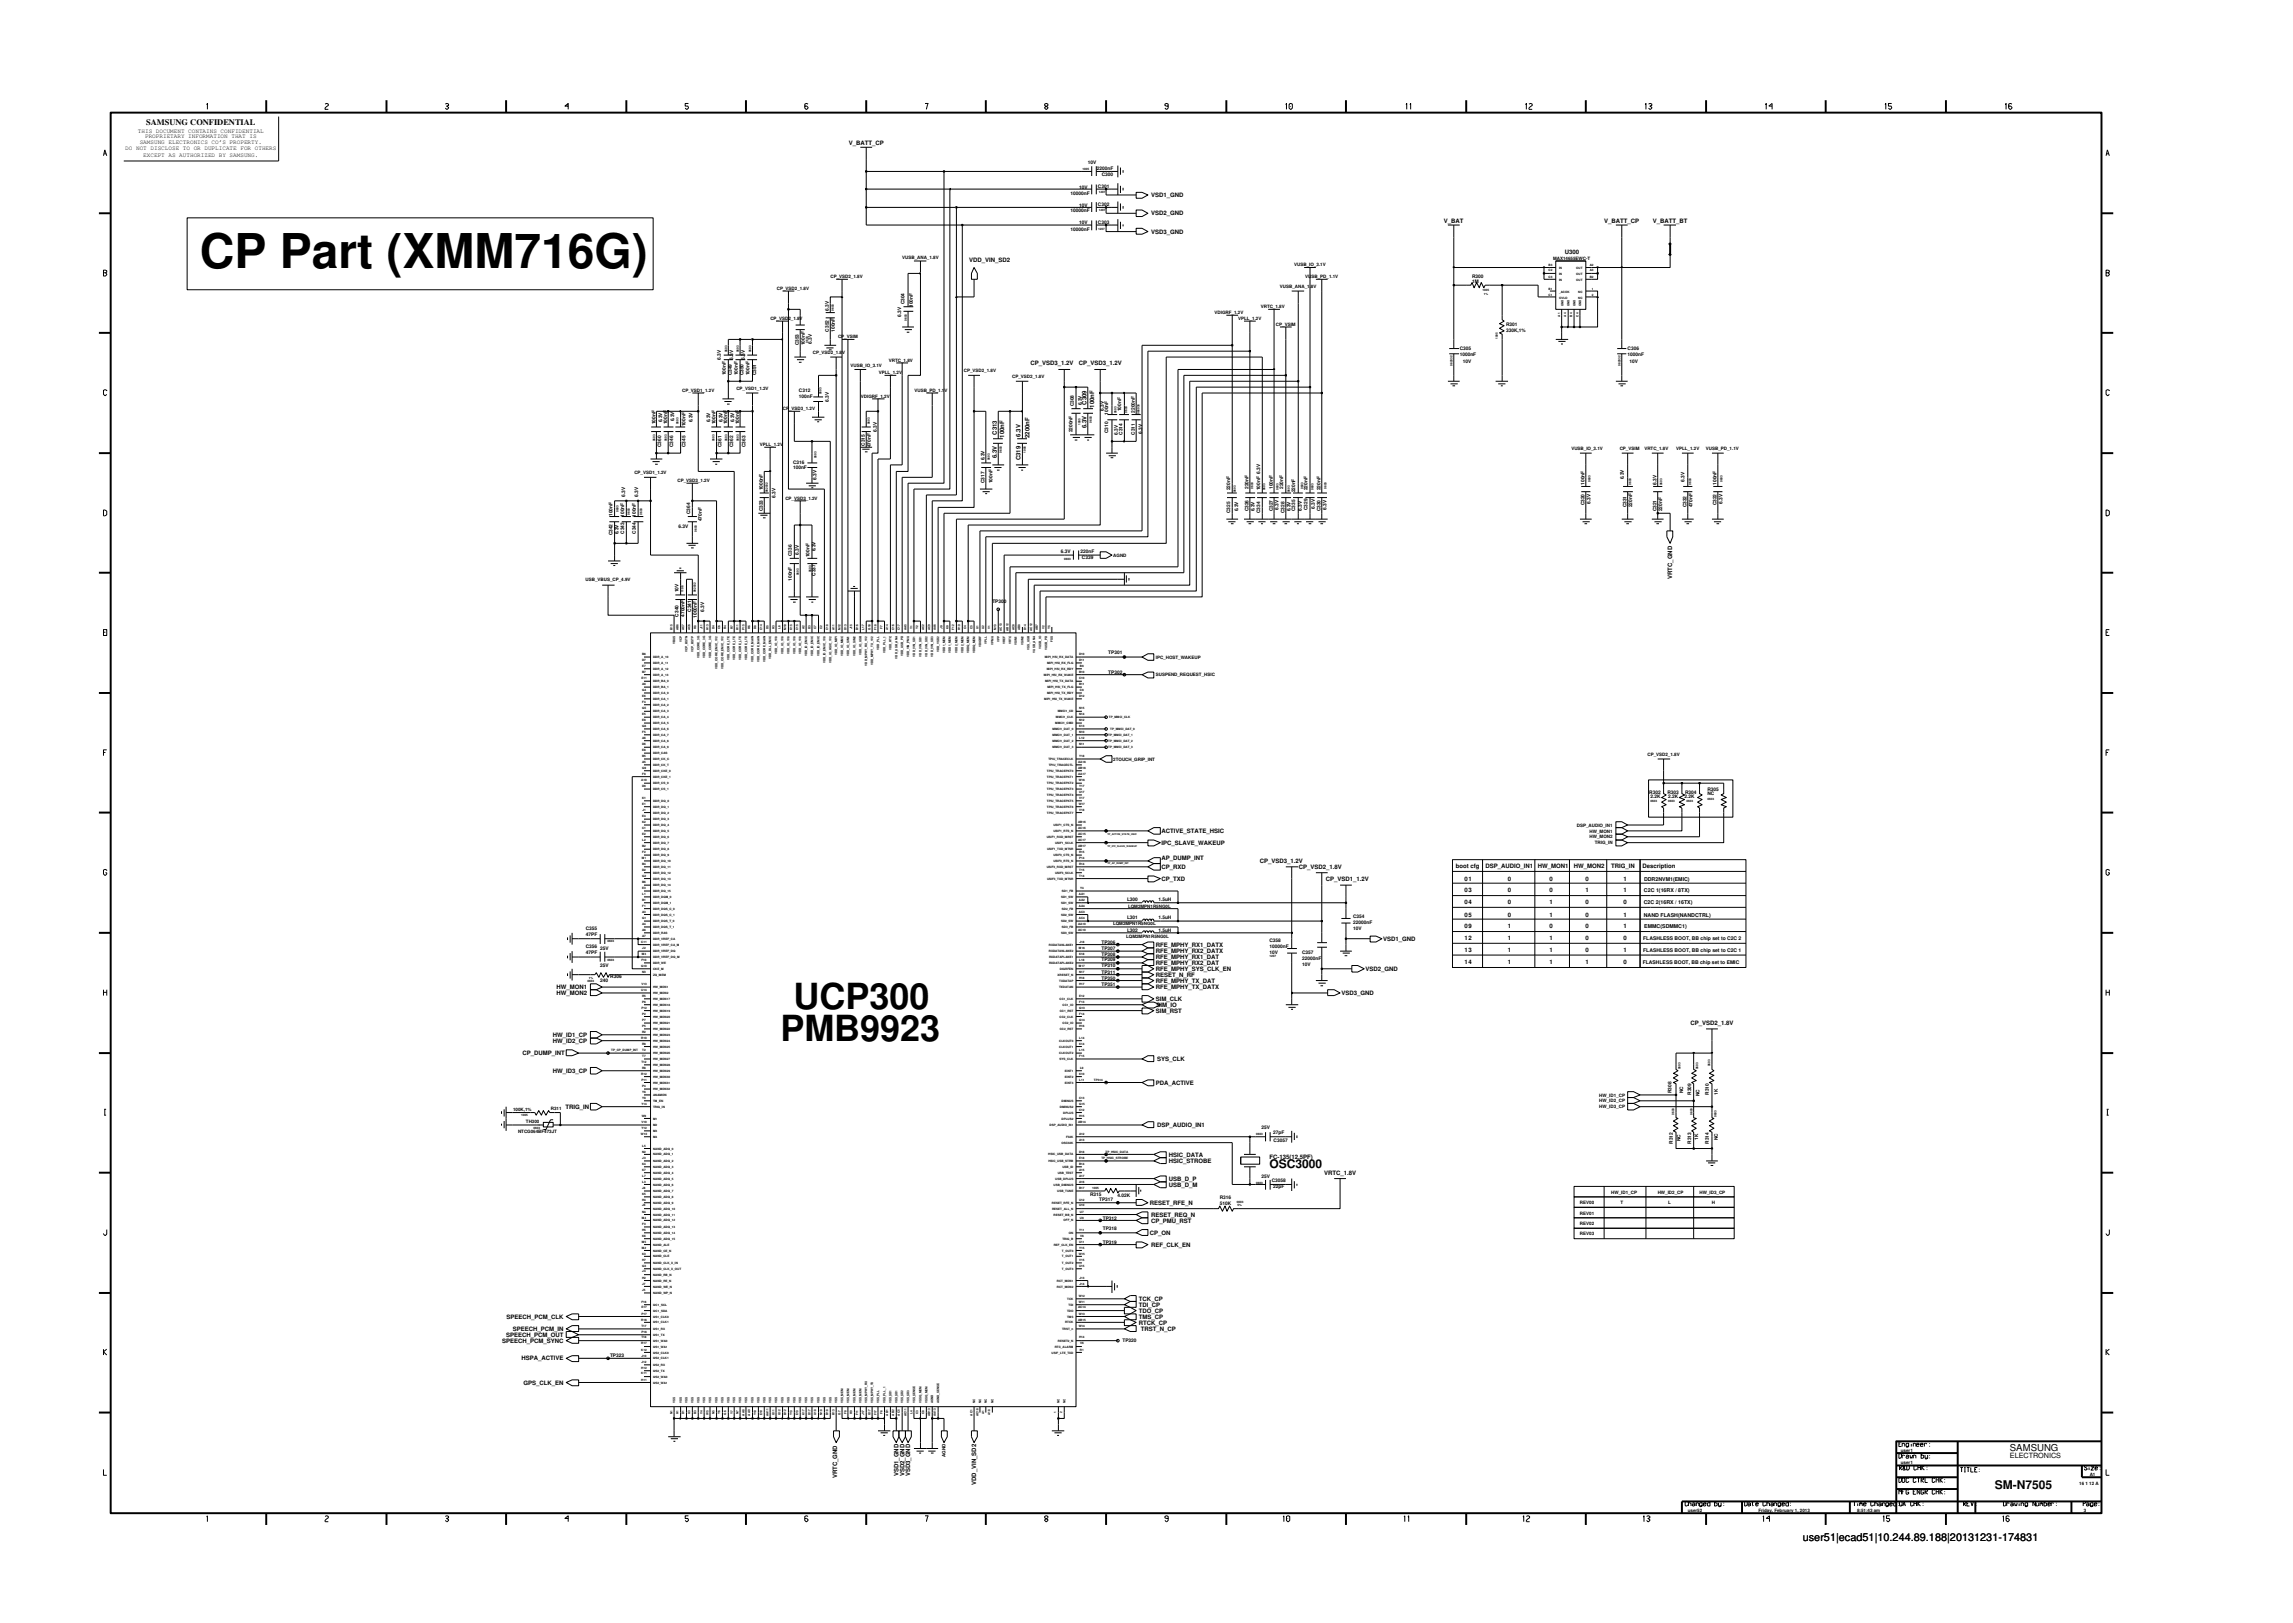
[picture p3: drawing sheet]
<svg xmlns="http://www.w3.org/2000/svg" width="297mm" height="210mm" viewBox="0 0 297 210" stroke-linecap="round" stroke-linejoin="round" font-family="sans-serif">
<defs><g id="words">
<text font-size="6.2" x="25.9" y="34.7">CP Part (XMM716G)</text>
<g font-size="4.7">
<text x="102.8" y="130.7">UCP300</text>
<text x="101.1" y="134.8">PMB9923</text>
</g>
<g font-size="1.6">
<text x="164.5" y="151.3">OSC3000</text>
<text x="258.4" y="192.9">SM-N7505</text>
</g>
<text font-size="1.4" x="233.5" y="199.7">user51|ecad51|10.244.89.188|20131231-174831</text>
<text font-size="1.2" x="260.4" y="187.9">SAMSUNG</text>
<text font-size="1.1" x="18.9" y="16.2">SAMSUNG CONFIDENTIAL</text>
<text font-size=".9" x="260.4" y="188.8">ELECTRONICS</text>
<g font-size=".8">
<text x="17.9" y="17.2">THIS DOCUMENT CONTAINS CONFIDENTIAL</text>
<text x="18.8" y="17.9">PROPRIETARY INFORMATION THAT IS</text>
<text x="16.2" y="19.5">DO NOT DISCLOSE TO OR DUPLICATE FOR OTHERS</text>
<text x="18.1" y="18.7">SAMSUNG ELECTRONICS CO’S PROPERTY.</text>
<text x="18.6" y="20.3">EXCEPT AS AUTHORIZED BY SAMSUNG.</text>
<text x="109.9" y="18.8">V_BATT_CP</text>
<text x="149.1" y="27.9">VSD2_GND</text>
<text x="149.1" y="25.5">VSD1_GND</text>
<text x="187.1" y="28.8">V_BAT</text>
<text x="207.8" y="28.8">V_BATT_CP</text>
<text x="214.1" y="28.8">V_BATT_BT</text>
<text x="125.5" y="33.9">VDD_VIN_SD2</text>
<text x="149.1" y="30.3">VSD3_GND</text>
<text x="202.7" y="32.9">U300</text>
<text x="133.5" y="47.3">CP_VSD3_1.2V</text>
<text x="139.7" y="47.3">CP_VSD3_1.2V</text>
<text x="140.7" y="52.4" transform="rotate(-90 140.7 52.4)">C309</text>
<text x="141.8" y="52.8" transform="rotate(-90 141.8 52.8)">100nF</text>
<text x="129.1" y="59.4" transform="rotate(-90 129.1 59.4)">6.3V</text>
<text x="129.1" y="56.3" transform="rotate(-90 129.1 56.3)">C313</text>
<text x="130.1" y="56.7" transform="rotate(-90 130.1 56.7)">100nF</text>
<text x="132.2" y="59.6" transform="rotate(-90 132.2 59.6)">C319</text>
<text x="132.2" y="56.6" transform="rotate(-90 132.2 56.6)">6.3V</text>
<text x="133.4" y="56.7" transform="rotate(-90 133.4 56.7)">2200nF</text>
<text x="140.7" y="55.5" transform="rotate(-90 140.7 55.5)">6.3V</text>
<text x="216.6" y="75" transform="rotate(-90 216.6 75)">VRTC_GND</text>
<text x="150.5" y="107.9">ACTIVE_STATE_HSIC</text>
<text x="150.5" y="109.4">IPC_SLAVE_WAKEUP</text>
<text x="150.5" y="112.6">CP_RXD</text>
<text x="150.5" y="111.4">AP_DUMP_INT</text>
<text x="163.2" y="111.8">CP_VSD3_1.2V</text>
<text x="168.3" y="112.6">CP_VSD2_1.8V</text>
<text x="188.6" y="112.5">boot cfg</text>
<text x="192.4" y="112.5">DSP_AUDIO_IN1</text>
<text x="199.2" y="112.5">HW_MON1</text>
<text x="203.9" y="112.5">HW_MON2</text>
<text x="208.7" y="112.5">TRIG_IN</text>
<text x="212.8" y="112.5">Description</text>
<text x="150.5" y="114.1">CP_TXD</text>
<text x="171.7" y="114.1">CP_VSD1_1.2V</text>
<text x="189.7" y="115.6">03</text>
<text x="189.7" y="114.1">01</text>
<text x="189.7" y="117.1">04</text>
<text x="189.7" y="118.7">05</text>
<text x="195.3" y="118.7">0</text>
<text x="195.3" y="114.1">0</text>
<text x="195.3" y="117.1">0</text>
<text x="195.3" y="115.6">0</text>
<text x="200.7" y="115.6">0</text>
<text x="200.7" y="118.7">1</text>
<text x="200.7" y="114.1">0</text>
<text x="200.7" y="117.1">1</text>
<text x="205.4" y="117.1">0</text>
<text x="205.4" y="114.1">0</text>
<text x="205.4" y="115.6">1</text>
<text x="205.4" y="118.7">0</text>
<text x="210.3" y="115.6">1</text>
<text x="210.3" y="118.7">1</text>
<text x="210.3" y="114.1">1</text>
<text x="210.3" y="117.1">0</text>
<text x="149.7" y="125.8">RFE_MPHY_SYS_CLK_EN</text>
<text x="149.7" y="123.5">RFE_MPHY_RX2_DATX</text>
<text x="149.7" y="122.7">RFE_MPHY_RX1_DATX</text>
<text x="149.7" y="125">RFE_MPHY_RX2_DAT</text>
<text x="149.7" y="124.3">RFE_MPHY_RX1_DAT</text>
<text x="176.9" y="125.8">VSD2_GND</text>
<text x="179.2" y="121.9">VSD1_GND</text>
<text x="189.7" y="121.8">12</text>
<text x="189.7" y="123.4">13</text>
<text x="189.7" y="124.9">14</text>
<text x="189.7" y="120.3">09</text>
<text x="195.3" y="124.9">1</text>
<text x="195.3" y="121.8">1</text>
<text x="195.3" y="123.4">1</text>
<text x="195.3" y="120.3">1</text>
<text x="200.7" y="121.8">1</text>
<text x="200.7" y="120.3">0</text>
<text x="200.7" y="123.4">1</text>
<text x="200.7" y="124.9">1</text>
<text x="205.4" y="121.8">0</text>
<text x="205.4" y="124.9">1</text>
<text x="205.4" y="120.3">0</text>
<text x="205.4" y="123.4">0</text>
<text x="210.3" y="120.3">1</text>
<text x="210.3" y="123.4">1</text>
<text x="210.3" y="121.8">0</text>
<text x="210.3" y="124.9">0</text>
<text x="72.1" y="128.9">HW_MON2</text>
<text x="72.1" y="128.2">HW_MON1</text>
<text x="149.7" y="126.5">RESET_N_RF</text>
<text x="149.7" y="127.3">RFE_MPHY_TX_DAT</text>
<text x="149.7" y="128.2">RFE_MPHY_TX_DATX</text>
<text x="149.7" y="129.7">SIM_CLK</text>
<text x="149.7" y="131.2">SIM_RST</text>
<text x="149.8" y="130.4">SIM_IO</text>
<text x="173.8" y="128.9">VSD3_GND</text>
<text x="67.7" y="136.7">CP_DUMP_INT</text>
<text x="71.6" y="135.1">HW_ID2_CP</text>
<text x="71.6" y="134.3">HW_ID1_CP</text>
<text x="149.9" y="137.5">SYS_CLK</text>
<text x="219" y="132.8">CP_VSD2_1.8V</text>
<text x="71.6" y="139">HW_ID3_CP</text>
<text x="73.2" y="143.7">TRIG_IN</text>
<text x="149.7" y="140.5">PDA_ACTIVE</text>
<text x="149.9" y="146">DSP_AUDIO_IN1</text>
<text x="151.4" y="149.8">HSIC_DATA</text>
<text x="151.4" y="153.7">USB_D_M</text>
<text x="151.4" y="153">USB_D_P</text>
<text x="151.4" y="150.7">HSIC_STROBE</text>
<text x="164.5" y="150.1">FC-135(12.5PF)</text>
<text x="171.5" y="152.2">VRTC_1.8V</text>
<text x="149" y="160">CP_ON</text>
<text x="149" y="156.1">RESET_RFE_N</text>
<text x="149.1" y="161.5">REF_CLK_EN</text>
<text x="149.1" y="157.6">RESET_REQ_N</text>
<text x="149.1" y="158.4">CP_PMU_RST</text>
<text x="65.1" y="174">SPEECH_PCM_SYNC</text>
<text x="65.6" y="173.2">SPEECH_PCM_OUT</text>
<text x="65.6" y="170.8">SPEECH_PCM_CLK</text>
<text x="66.4" y="172.4">SPEECH_PCM_IN</text>
<text x="147.5" y="169.3">TDI_CP</text>
<text x="147.5" y="170.1">TDO_CP</text>
<text x="147.5" y="171.6">RTCK_CP</text>
<text x="147.5" y="170.8">TMS_CP</text>
<text x="147.5" y="168.5">TCK_CP</text>
<text x="147.8" y="172.4">TRST_N_CP</text>
<text x="67.6" y="176.2">HSPA_ACTIVE</text>
<text x="67.8" y="179.4">GPS_CLK_EN</text>
<text x="108.4" y="191.5" transform="rotate(-90 108.4 191.5)">VRTC_GND</text>
<text x="116.4" y="191.2" transform="rotate(-90 116.4 191.2)">VSD1_GND</text>
<text x="117.2" y="191.2" transform="rotate(-90 117.2 191.2)">VSD2_GND</text>
<text x="117.9" y="191.2" transform="rotate(-90 117.9 191.2)">VSD3_GND</text>
<text x="126.5" y="192.4" transform="rotate(-90 126.5 192.4)">VDD_VIN_SD2</text>
</g>
<g font-size=".7">
<text x="212.9" y="118.7">NAND FLASH(NANDCTRL)</text>
<text x="212.9" y="117.1">C2C 2(16RX / 16TX)</text>
<text x="213" y="115.6">C2C 1(16RX / 8TX)</text>
<text x="213" y="114.1">DDR2NVM1(EMIC)</text>
<text x="212.8" y="124.9">FLASHLESS BOOT, BB chip set to EMIC</text>
<text x="212.9" y="121.8">FLASHLESS BOOT, BB chip set to C2C 2</text>
<text x="212.9" y="123.4">FLASHLESS BOOT, BB chip set to C2C 1</text>
<text x="213" y="120.3">EMMC(SDMMC1)</text>
</g>
<g font-size=".6">
<text x="140.9" y="21.2">10V</text>
<text x="142.1" y="22.1">2200nF</text>
<text x="142.7" y="22.8">C300</text>
<text x="138.7" y="29.9">10000nF</text>
<text x="138.7" y="25.2">10000nF</text>
<text x="138.7" y="27.5">10000nF</text>
<text x="139.8" y="29">10V</text>
<text x="139.8" y="24.5">10V</text>
<text x="139.8" y="26.9">10V</text>
<text x="142.2" y="29">C303</text>
<text x="142.2" y="24.4">C301</text>
<text x="142.2" y="26.7">C302</text>
<text x="107.6" y="36">CP_VSD2_1.8V</text>
<text x="116.9" y="33.5">VUSB_ANA_1.8V</text>
<text x="167.7" y="34.4">VUSB_IO_3.1V</text>
<text x="169.1" y="36">VUSB_PD_1.1V</text>
<text x="201.2" y="33.6">MAX14655EWC-T</text>
<text x="99.8" y="41.5">CP_VSD2_1.8V</text>
<text x="100.6" y="37.6">CP_VSD2_1.8V</text>
<text x="107.4" y="40.2" transform="rotate(-90 107.4 40.2)">6.3V</text>
<text x="116.7" y="41" transform="rotate(-90 116.7 41)">6.3V</text>
<text x="117.2" y="39.4" transform="rotate(-90 117.2 39.4)">C304</text>
<text x="118.3" y="39.8" transform="rotate(-90 118.3 39.8)">100nF</text>
<text x="157.3" y="40.6">VDIGRF_1.2V</text>
<text x="160.4" y="41.5">VPLL_1.2V</text>
<text x="163.3" y="39.9">VRTC_1.8V</text>
<text x="165.8" y="37.3">VUSB_ANA_1.8V</text>
<text x="190.7" y="36.6">1M</text>
<text x="190.7" y="36">R300</text>
<text x="93.4" y="46.6" transform="rotate(-90 93.4 46.6)">6.3V</text>
<text x="95" y="46.6" transform="rotate(-90 95 46.6)">6.3V</text>
<text x="96.5" y="46.6" transform="rotate(-90 96.5 46.6)">6.3V</text>
<text x="103.5" y="44.7" transform="rotate(-90 103.5 44.7)">C353</text>
<text x="104.3" y="44.7" transform="rotate(-90 104.3 44.7)">100nF</text>
<text x="105.2" y="44.6" transform="rotate(-90 105.2 44.6)">6.3V</text>
<text x="105.3" y="45.9">CP_VSD2_1.8V</text>
<text x="107.4" y="43" transform="rotate(-90 107.4 43)">C352</text>
<text x="108.1" y="43" transform="rotate(-90 108.1 43)">100nF</text>
<text x="108.6" y="43.8">CP_VSIM</text>
<text x="110.2" y="47.5">VUSB_IO_3.1V</text>
<text x="115.1" y="46.9">VRTC_1.8V</text>
<text x="165.3" y="42.2">CP_VSIM</text>
<text x="189.1" y="45.3">C305</text>
<text x="189.1" y="46.1">1000nF</text>
<text x="189.5" y="47">10V</text>
<text x="195.1" y="43">330K,1%</text>
<text x="195.1" y="42.2">R301</text>
<text x="210.8" y="46.1">1000nF</text>
<text x="210.8" y="45.3">C306</text>
<text x="211.1" y="47">10V</text>
<text x="88.4" y="50.8">CP_VSD1_1.2V</text>
<text x="94" y="48.6" transform="rotate(-90 94 48.6)">100nF</text>
<text x="94.8" y="48.6" transform="rotate(-90 94.8 48.6)">C349</text>
<text x="95.4" y="50.5">CP_VSD1_1.2V</text>
<text x="95.6" y="48.6" transform="rotate(-90 95.6 48.6)">100nF</text>
<text x="96.3" y="48.6" transform="rotate(-90 96.3 48.6)">C350</text>
<text x="97.1" y="48.6" transform="rotate(-90 97.1 48.6)">100nF</text>
<text x="97.9" y="48.6" transform="rotate(-90 97.9 48.6)">C351</text>
<text x="101.4" y="53.1">CP_VSD3_1.2V</text>
<text x="103.5" y="50.7">C312</text>
<text x="103.5" y="51.5">100nF</text>
<text x="107.4" y="52" transform="rotate(-90 107.4 52)">6.3V</text>
<text x="111.5" y="51.5">VDIGRF_1.2V</text>
<text x="113.8" y="48.4">VPLL_1.2V</text>
<text x="118.5" y="50.8">VUSB_PD_1.1V</text>
<text x="124.9" y="48.2">CP_VSD2_1.8V</text>
<text x="131.1" y="49">CP_VSD2_1.8V</text>
<text x="139.1" y="52.7" transform="rotate(-90 139.1 52.7)">C308</text>
<text x="140.2" y="52.5" transform="rotate(-90 140.2 52.5)">6.3V</text>
<text x="143" y="53.2" transform="rotate(-90 143 53.2)">6.3V</text>
<text x="143.6" y="53.7" transform="rotate(-90 143.6 53.7)">100nF</text>
<text x="145.2" y="53.3" transform="rotate(-90 145.2 53.3)">100nF</text>
<text x="147" y="53.5" transform="rotate(-90 147 53.5)">2200nF</text>
<text x="84.9" y="55" transform="rotate(-90 84.9 55)">100nF</text>
<text x="85.7" y="57.9" transform="rotate(-90 85.7 57.9)">C360</text>
<text x="85.8" y="54.7" transform="rotate(-90 85.8 54.7)">6.3V</text>
<text x="86.4" y="55" transform="rotate(-90 86.4 55)">100nF</text>
<text x="87.2" y="57.9" transform="rotate(-90 87.2 57.9)">C346</text>
<text x="87.3" y="54.6" transform="rotate(-90 87.3 54.6)">6.3V</text>
<text x="88.8" y="57.9" transform="rotate(-90 88.8 57.9)">C345</text>
<text x="88.8" y="55.2" transform="rotate(-90 88.8 55.2)">100nF</text>
<text x="89.7" y="54.7" transform="rotate(-90 89.7 54.7)">6.3V</text>
<text x="92" y="54.7" transform="rotate(-90 92 54.7)">6.3V</text>
<text x="92.7" y="55" transform="rotate(-90 92.7 55)">100nF</text>
<text x="93.5" y="57.9" transform="rotate(-90 93.5 57.9)">C361</text>
<text x="93.6" y="54.7" transform="rotate(-90 93.6 54.7)">6.3V</text>
<text x="94.2" y="55" transform="rotate(-90 94.2 55)">100nF</text>
<text x="95" y="57.9" transform="rotate(-90 95 57.9)">C362</text>
<text x="95.1" y="54.7" transform="rotate(-90 95.1 54.7)">6.3V</text>
<text x="95.7" y="55" transform="rotate(-90 95.7 55)">100nF</text>
<text x="96.6" y="57.9" transform="rotate(-90 96.6 57.9)">C363</text>
<text x="98.4" y="57.7">VPLL_1.2V</text>
<text x="112" y="57.8" transform="rotate(-90 112 57.8)">C315</text>
<text x="112.8" y="57.9" transform="rotate(-90 112.8 57.9)">470nF</text>
<text x="113.6" y="55.9" transform="rotate(-90 113.6 55.9)">6.3V</text>
<text x="127.5" y="59.6" transform="rotate(-90 127.5 59.6)">6.3V</text>
<text x="138.9" y="56" transform="rotate(-90 138.9 56)">2200nF</text>
<text x="143.6" y="56.1" transform="rotate(-90 143.6 56.1)">C310</text>
<text x="144.8" y="56.3" transform="rotate(-90 144.8 56.3)">6.3V</text>
<text x="145.4" y="56.3" transform="rotate(-90 145.4 56.3)">C314</text>
<text x="147" y="56.3" transform="rotate(-90 147 56.3)">C311</text>
<text x="147.9" y="56.2" transform="rotate(-90 147.9 56.2)">6.3V</text>
<text x="203.6" y="58.3">VUSB_IO_3.1V</text>
<text x="209.8" y="58.3">CP_VSIM</text>
<text x="213" y="58.3">VRTC_1.8V</text>
<text x="217.1" y="58.3">VPLL_1.2V</text>
<text x="221" y="58.3">VUSB_PD_1.1V</text>
<text x="81" y="64.4" transform="rotate(-90 81 64.4)">6.3V</text>
<text x="82.2" y="61.5">CP_VSD1_1.2V</text>
<text x="82.7" y="64.4" transform="rotate(-90 82.7 64.4)">6.3V</text>
<text x="87.8" y="62.4">CP_VSD3_1.2V</text>
<text x="98.8" y="63.5" transform="rotate(-90 98.8 63.5)">1000nF</text>
<text x="100.4" y="64.5" transform="rotate(-90 100.4 64.5)">6.3V</text>
<text x="101.7" y="64.8">CP_VSD3_1.2V</text>
<text x="102.7" y="60.8">100nF</text>
<text x="102.7" y="60.1">C316</text>
<text x="105.8" y="62.2" transform="rotate(-90 105.8 62.2)">6.3V</text>
<text x="127.5" y="62.6" transform="rotate(-90 127.5 62.6)">C317</text>
<text x="128.6" y="62.6" transform="rotate(-90 128.6 62.6)">100nF</text>
<text x="159.4" y="63.5" transform="rotate(-90 159.4 63.5)">220nF</text>
<text x="161.7" y="63.4" transform="rotate(-90 161.7 63.4)">220nF</text>
<text x="163.3" y="63.5" transform="rotate(-90 163.3 63.5)">100nF 6.3V</text>
<text x="164.9" y="63.4" transform="rotate(-90 164.9 63.4)">100nF</text>
<text x="166.2" y="63.4" transform="rotate(-90 166.2 63.4)">220nF</text>
<text x="167.8" y="63.8" transform="rotate(-90 167.8 63.8)">220nF</text>
<text x="169.4" y="63.5" transform="rotate(-90 169.4 63.5)">220nF</text>
<text x="170.3" y="65.9" transform="rotate(-90 170.3 65.9)">6.3V</text>
<text x="171.1" y="63.5" transform="rotate(-90 171.1 63.5)">220nF</text>
<text x="205.3" y="65.5" transform="rotate(-90 205.3 65.5)">C320</text>
<text x="205.3" y="62.8" transform="rotate(-90 205.3 62.8)">100nF</text>
<text x="206" y="65.3" transform="rotate(-90 206 65.3)">6.3V</text>
<text x="210.4" y="62.1" transform="rotate(-90 210.4 62.1)">6.3V</text>
<text x="210.7" y="65.7" transform="rotate(-90 210.7 65.7)">C331</text>
<text x="211.4" y="65.7" transform="rotate(-90 211.4 65.7)">220nF</text>
<text x="214.6" y="62.8" transform="rotate(-90 214.6 62.8)">6.3V</text>
<text x="218.2" y="62.4" transform="rotate(-90 218.2 62.4)">6.3V</text>
<text x="218.5" y="65.7" transform="rotate(-90 218.5 65.7)">C332</text>
<text x="219.2" y="65.7" transform="rotate(-90 219.2 65.7)">470nF</text>
<text x="222.4" y="65.5" transform="rotate(-90 222.4 65.5)">C322</text>
<text x="222.4" y="62.8" transform="rotate(-90 222.4 62.8)">100nF</text>
<text x="223.1" y="65.3" transform="rotate(-90 223.1 65.3)">6.3V</text>
<text x="79.4" y="69.4" transform="rotate(-90 79.4 69.4)">C342</text>
<text x="79.4" y="66.8" transform="rotate(-90 79.4 66.8)">100nF</text>
<text x="80.1" y="69.2" transform="rotate(-90 80.1 69.2)">6.3V</text>
<text x="80.8" y="69.2" transform="rotate(-90 80.8 69.2)">C343</text>
<text x="80.8" y="66.9" transform="rotate(-90 80.8 66.9)">100nF</text>
<text x="82.4" y="69.2" transform="rotate(-90 82.4 69.2)">C344</text>
<text x="82.4" y="66.9" transform="rotate(-90 82.4 66.9)">100nF</text>
<text x="87.9" y="68.4">6.3V</text>
<text x="89.4" y="66.6" transform="rotate(-90 89.4 66.6)">C364</text>
<text x="90.9" y="67.5" transform="rotate(-90 90.9 67.5)">470nF</text>
<text x="98.8" y="66.2" transform="rotate(-90 98.8 66.2)">C333</text>
<text x="103.5" y="71.9" transform="rotate(-90 103.5 71.9)">6.3V</text>
<text x="105.6" y="71.4" transform="rotate(-90 105.6 71.4)">6.3V</text>
<text x="137.4" y="71.6">6.3V</text>
<text x="140" y="71.6">220nF</text>
<text x="159.4" y="66.5" transform="rotate(-90 159.4 66.5)">C325</text>
<text x="160.4" y="66.2" transform="rotate(-90 160.4 66.2)">6.3V</text>
<text x="161.7" y="66.2" transform="rotate(-90 161.7 66.2)">C326</text>
<text x="162.5" y="66.2" transform="rotate(-90 162.5 66.2)">6.3V</text>
<text x="163.3" y="66.5" transform="rotate(-90 163.3 66.5)">C334</text>
<text x="164.9" y="66.2" transform="rotate(-90 164.9 66.2)">C327</text>
<text x="165.6" y="66.1" transform="rotate(-90 165.6 66.1)">6.3V</text>
<text x="166.4" y="66.5" transform="rotate(-90 166.4 66.5)">C328</text>
<text x="167.2" y="66.2" transform="rotate(-90 167.2 66.2)">6.3V</text>
<text x="167.8" y="66.2" transform="rotate(-90 167.8 66.2)">C335</text>
<text x="168.6" y="66.2" transform="rotate(-90 168.6 66.2)">6.3V</text>
<text x="169.4" y="66.1" transform="rotate(-90 169.4 66.1)">C329</text>
<text x="171.1" y="66.2" transform="rotate(-90 171.1 66.2)">C330</text>
<text x="171.8" y="66.1" transform="rotate(-90 171.8 66.1)">6.3V</text>
<text x="214.6" y="66.2" transform="rotate(-90 214.6 66.2)">C321</text>
<text x="215.3" y="66.2" transform="rotate(-90 215.3 66.2)">220nF</text>
<text x="75.9" y="75.3">USB_VBUS_CP_4.9V</text>
<text x="87.9" y="76.7" transform="rotate(-90 87.9 76.7)">10V</text>
<text x="102.6" y="75.2" transform="rotate(-90 102.6 75.2)">100nF</text>
<text x="102.6" y="72" transform="rotate(-90 102.6 72)">C336</text>
<text x="104.9" y="72.2" transform="rotate(-90 104.9 72.2)">100nF</text>
<text x="105.6" y="74.6" transform="rotate(-90 105.6 74.6)">C337</text>
<text x="140.2" y="72.4">C339</text>
<text x="144.2" y="72.1">AGND</text>
<text x="87.9" y="79.9" transform="rotate(-90 87.9 79.9)">C340</text>
<text x="88.7" y="79.9" transform="rotate(-90 88.7 79.9)">4700nF</text>
<text x="89.5" y="79.3" transform="rotate(-90 89.5 79.3)">C341</text>
<text x="90.3" y="80" transform="rotate(-90 90.3 80)">1000nF</text>
<text x="91.2" y="79.3" transform="rotate(-90 91.2 79.3)">6.3V</text>
<text x="128.6" y="78.2">TP300</text>
<text x="143.6" y="87.3">TP302</text>
<text x="143.6" y="84.8">TP301</text>
<text x="149.7" y="87.6">SUSPEND_REQUEST_HSIC</text>
<text x="149.7" y="85.3">IPC_HOST_WAKEUP</text>
<text x="144.2" y="98.5">2TOUCH_GRIP_INT</text>
<text x="213.4" y="97.9">CP_VSD2_1.8V</text>
<text x="204.3" y="107.1">DSP_AUDIO_IN1</text>
<text x="205.9" y="107.9">HW_MON1</text>
<text x="213.6" y="102.8">R302</text>
<text x="213.8" y="103.4">2.2K</text>
<text x="216" y="102.8">R303</text>
<text x="216.1" y="103.4">2.2K</text>
<text x="218.2" y="103.4">2.2K</text>
<text x="218.3" y="102.8">R304</text>
<text x="221.2" y="103">NC</text>
<text x="221.2" y="102.5">R305</text>
<text x="205.9" y="108.6">HW_MON2</text>
<text x="206.6" y="109.4">TRIG_IN</text>
<text x="144.2" y="119.9">LQM2MPN1R5NG0L</text>
<text x="146" y="119.1">L301</text>
<text x="146" y="116.8">L300</text>
<text x="146.1" y="117.6">LQM2MPN1R5NG0L</text>
<text x="150.1" y="119.1">1.5uH</text>
<text x="150.1" y="116.8">1.5uH</text>
<text x="175.3" y="118.9">C354</text>
<text x="175.3" y="119.7">22000nF</text>
<text x="75.9" y="123.6">47PF</text>
<text x="75.9" y="122.8">C356</text>
<text x="75.9" y="121.3">47PF</text>
<text x="75.9" y="120.4">C355</text>
<text x="77.8" y="125.3">25V</text>
<text x="77.8" y="123">25V</text>
<text x="142.7" y="123">TP307</text>
<text x="142.7" y="122.3">TP306</text>
<text x="142.7" y="124.5">TP309</text>
<text x="142.7" y="123.8">TP308</text>
<text x="142.7" y="125.3">TP310</text>
<text x="145.9" y="121.5">LQM2MPN1R5NG0L</text>
<text x="146" y="120.7">L302</text>
<text x="150.1" y="120.7">1.5uH</text>
<text x="164.5" y="122">C358</text>
<text x="164.5" y="123.6">10V</text>
<text x="164.5" y="122.8">10000nF</text>
<text x="168.7" y="125.1">10V</text>
<text x="168.7" y="124.3">22000nF</text>
<text x="168.7" y="123.6">C357</text>
<text x="175.3" y="120.4">10V</text>
<text x="77.7" y="127.2">240</text>
<text x="79.1" y="126.7">R306</text>
<text x="142.7" y="126.2">TP311</text>
<text x="142.7" y="126.9">TP350</text>
<text x="142.7" y="127.7">TP351</text>
<text x="66.5" y="144">100K,1%</text>
<text x="71.4" y="143.8">R311</text>
<text x="207.2" y="142.8">HW_ID2_CP</text>
<text x="207.2" y="143.6">HW_ID3_CP</text>
<text x="207.2" y="142.1">HW_ID1_CP</text>
<text x="216.5" y="141.6" transform="rotate(-90 216.5 141.6)">R308</text>
<text x="218" y="141.6" transform="rotate(-90 218 141.6)">NC</text>
<text x="219.1" y="141.8" transform="rotate(-90 219.1 141.8)">R309</text>
<text x="220.2" y="142" transform="rotate(-90 220.2 142)">NC</text>
<text x="221.3" y="141.8" transform="rotate(-90 221.3 141.8)">R310</text>
<text x="222.5" y="141.8" transform="rotate(-90 222.5 141.8)">1K</text>
<text x="67.1" y="146.8">NTCG064BF473JT</text>
<text x="68.1" y="145.5">TH300</text>
<text x="163.4" y="146.3">25V</text>
<text x="164.9" y="147">27pF</text>
<text x="165" y="147.9">C3057</text>
<text x="216.7" y="148.2" transform="rotate(-90 216.7 148.2)">R312</text>
<text x="217.7" y="147.9" transform="rotate(-90 217.7 147.9)">NC</text>
<text x="219.1" y="148.2" transform="rotate(-90 219.1 148.2)">R313</text>
<text x="220" y="147.7" transform="rotate(-90 220 147.7)">1K</text>
<text x="221.3" y="148.2" transform="rotate(-90 221.3 148.2)">R314</text>
<text x="222.5" y="147.7" transform="rotate(-90 222.5 147.7)">NC</text>
<text x="141.2" y="154.9">R315</text>
<text x="142.4" y="155.6">TP317</text>
<text x="144.8" y="155.1">4.02K</text>
<text x="158" y="155.3">R316</text>
<text x="163.4" y="152.5">25V</text>
<text x="164.7" y="153.1">C3058</text>
<text x="164.9" y="153.9">22pF</text>
<text x="204.7" y="156">REV00</text>
<text x="208.7" y="154.6">HW_ID1_CP</text>
<text x="209.9" y="156">T</text>
<text x="214.7" y="154.6">HW_ID2_CP</text>
<text x="216.1" y="156">L</text>
<text x="220.2" y="154.6">HW_ID3_CP</text>
<text x="221.8" y="156">H</text>
<text x="142.9" y="159.3">TP318</text>
<text x="142.9" y="158">TP312</text>
<text x="142.9" y="161.1">TP319</text>
<text x="158" y="156.2">510K</text>
<text x="204.7" y="158.7">REV02</text>
<text x="204.7" y="157.3">REV01</text>
<text x="204.7" y="160">REV03</text>
<text x="145.4" y="173.9">TP320</text>
<text x="79" y="175.9">TP323</text>
<text x="122.5" y="188.8" transform="rotate(-90 122.5 188.8)">AGND</text>
<text x="246.2" y="189.6">user1</text>
<text x="246.2" y="188.1">user1</text>
<text x="270.7" y="191.2">A1</text>
<text x="218.6" y="195.9">user52</text>
<text x="227.8" y="195.9">Friday, February 1, 2013</text>
<text x="240.6" y="195.9">8:51:43 am</text>
<text x="269.4" y="192.4">16 1 12 A</text>
<text x="269.9" y="195.9">3</text>
</g>
<g font-size=".4">
<text x="140.2" y="22">1005</text>
<text x="142.3" y="29.7">1207</text>
<text x="142.4" y="24.9">1207</text>
<text x="142.4" y="27.3">1207</text>
<text x="200.6" y="34.4">B3</text>
<text x="200.6" y="35.2">C2</text>
<text x="202" y="34.8">IN</text>
<text x="202" y="35.6">IN</text>
<text x="204.2" y="34.8">OUT</text>
<text x="204.2" y="35.6">OUT</text>
<text x="205.9" y="34.4">A2</text>
<text x="205.9" y="35.2">A3</text>
<text x="108" y="40.2" transform="rotate(-90 108 40.2)">0603</text>
<text x="117.5" y="41.5" transform="rotate(-90 117.5 41.5)">0603</text>
<text x="192.1" y="37.7">1005</text>
<text x="192.2" y="38.2">1%</text>
<text x="200.6" y="37.5">B1</text>
<text x="200.6" y="38.3">C1</text>
<text x="200.6" y="36">C3</text>
<text x="202" y="38">_ACOK</text>
<text x="202" y="38.7">OVLO</text>
<text x="202" y="36.4">IN</text>
<text x="202.1" y="41" transform="rotate(-90 202.1 41)">A1</text>
<text x="202.6" y="39.7" transform="rotate(-90 202.6 39.7)">GND</text>
<text x="202.9" y="41" transform="rotate(-90 202.9 41)">A4</text>
<text x="203.3" y="39.7" transform="rotate(-90 203.3 39.7)">GND</text>
<text x="203.7" y="41" transform="rotate(-90 203.7 41)">B4</text>
<text x="204.1" y="39.7" transform="rotate(-90 204.1 39.7)">GND</text>
<text x="204.2" y="36.4">OUT</text>
<text x="204.4" y="38">NC</text>
<text x="204.4" y="38.7">NC</text>
<text x="204.5" y="41" transform="rotate(-90 204.5 41)">C4</text>
<text x="204.8" y="39.7" transform="rotate(-90 204.8 39.7)">GND</text>
<text x="205.9" y="36">B2</text>
<text x="206.2" y="37.5">1</text>
<text x="206.2" y="38.3">2</text>
<text x="94.2" y="45.7" transform="rotate(-90 94.2 45.7)">0603</text>
<text x="95.7" y="45.7" transform="rotate(-90 95.7 45.7)">0603</text>
<text x="97.3" y="45.7" transform="rotate(-90 97.3 45.7)">0603</text>
<text x="104.7" y="44.4" transform="rotate(-90 104.7 44.4)">0603</text>
<text x="188.2" y="47.4" transform="rotate(-90 188.2 47.4)">062032</text>
<text x="194" y="43.9" transform="rotate(-90 194 43.9)">1005</text>
<text x="209.9" y="47.4" transform="rotate(-90 209.9 47.4)">062032</text>
<text x="106.4" y="51.1" transform="rotate(-90 106.4 51.1)">0603</text>
<text x="144.6" y="53.6" transform="rotate(-90 144.6 53.6)">0603</text>
<text x="146" y="53.5" transform="rotate(-90 146 53.5)">0603</text>
<text x="147.6" y="53.6" transform="rotate(-90 147.6 53.6)">066036</text>
<text x="84.9" y="57.2" transform="rotate(-90 84.9 57.2)">0603</text>
<text x="86.4" y="57.2" transform="rotate(-90 86.4 57.2)">0603</text>
<text x="87.9" y="55" transform="rotate(-90 87.9 55)">0603</text>
<text x="92.6" y="57.2" transform="rotate(-90 92.6 57.2)">0603</text>
<text x="94.2" y="57.2" transform="rotate(-90 94.2 57.2)">0603</text>
<text x="95.7" y="57.2" transform="rotate(-90 95.7 57.2)">0603</text>
<text x="105.8" y="59.4" transform="rotate(-90 105.8 59.4)">0603</text>
<text x="112.7" y="55" transform="rotate(-90 112.7 55)">0603</text>
<text x="128.2" y="59.6" transform="rotate(-90 128.2 59.6)">0603</text>
<text x="129.8" y="58.6" transform="rotate(-90 129.8 58.6)">0603</text>
<text x="132.9" y="58.6" transform="rotate(-90 132.9 58.6)">1005</text>
<text x="140" y="55.1" transform="rotate(-90 140 55.1)">1005</text>
<text x="141.4" y="54.7" transform="rotate(-90 141.4 54.7)">0603</text>
<text x="99.5" y="63.8" transform="rotate(-90 99.5 63.8)">062032</text>
<text x="160.1" y="63.8" transform="rotate(-90 160.1 63.8)">0603</text>
<text x="162.3" y="63.3" transform="rotate(-90 162.3 63.3)">0603</text>
<text x="163.9" y="63.5" transform="rotate(-90 163.9 63.5)">0603</text>
<text x="165.6" y="63.5" transform="rotate(-90 165.6 63.5)">0603</text>
<text x="167.1" y="63.8" transform="rotate(-90 167.1 63.8)">0603</text>
<text x="168.8" y="63.4" transform="rotate(-90 168.8 63.4)">0603</text>
<text x="170.2" y="63.5" transform="rotate(-90 170.2 63.5)">0603</text>
<text x="171.8" y="63.3" transform="rotate(-90 171.8 63.3)">0603</text>
<text x="206" y="62.4" transform="rotate(-90 206 62.4)">0603</text>
<text x="211.3" y="62.8" transform="rotate(-90 211.3 62.8)">0603</text>
<text x="215.3" y="62.9" transform="rotate(-90 215.3 62.9)">0603</text>
<text x="219.1" y="62.8" transform="rotate(-90 219.1 62.8)">0603</text>
<text x="223.1" y="62.4" transform="rotate(-90 223.1 62.4)">0603</text>
<text x="80.1" y="66.3" transform="rotate(-90 80.1 66.3)">0603</text>
<text x="81.6" y="66.7" transform="rotate(-90 81.6 66.7)">0603</text>
<text x="83.2" y="66.7" transform="rotate(-90 83.2 66.7)">0603</text>
<text x="90.3" y="68.9" transform="rotate(-90 90.3 68.9)">0603</text>
<text x="88.5" y="76.7" transform="rotate(-90 88.5 76.7)">1106</text>
<text x="90.1" y="76.7" transform="rotate(-90 90.1 76.7)">062032</text>
<text x="103.5" y="74.6" transform="rotate(-90 103.5 74.6)">0603</text>
<text x="105.1" y="74.1" transform="rotate(-90 105.1 74.1)">0603</text>
<text x="137.9" y="72.5">0603</text>
<text x="87.1" y="81.6" transform="rotate(-90 87.1 81.6)">B15</text>
<text x="87.5" y="83.5" transform="rotate(-90 87.5 83.5)">VBUS</text>
<text x="87.9" y="81.6" transform="rotate(-90 87.9 81.6)">AB6</text>
<text x="88.3" y="83.2" transform="rotate(-90 88.3 83.2)">VCP</text>
<text x="88.6" y="81.6" transform="rotate(-90 88.6 81.6)">AC7</text>
<text x="89.4" y="81.6" transform="rotate(-90 89.4 81.6)">AC6</text>
<text x="90.2" y="81.5" transform="rotate(-90 90.2 81.5)">H8</text>
<text x="91" y="81.5" transform="rotate(-90 91 81.5)">J11</text>
<text x="91.8" y="81.6" transform="rotate(-90 91.8 81.6)">H13</text>
<text x="92.5" y="81.5" transform="rotate(-90 92.5 81.5)">D4</text>
<text x="93.3" y="81.5" transform="rotate(-90 93.3 81.5)">C6</text>
<text x="94.1" y="81.5" transform="rotate(-90 94.1 81.5)">R4</text>
<text x="94.9" y="81.5" transform="rotate(-90 94.9 81.5)">R7</text>
<text x="95.7" y="81.6" transform="rotate(-90 95.7 81.6)">R11</text>
<text x="96.4" y="81.6" transform="rotate(-90 96.4 81.6)">P15</text>
<text x="97.2" y="81.5" transform="rotate(-90 97.2 81.5)">H6</text>
<text x="98" y="81.5" transform="rotate(-90 98 81.5)">D8</text>
<text x="98.7" y="81.6" transform="rotate(-90 98.7 81.6)">C14</text>
<text x="99.6" y="81.5" transform="rotate(-90 99.6 81.5)">D5</text>
<text x="100.3" y="81.5" transform="rotate(-90 100.3 81.5)">H3</text>
<text x="101.1" y="81.5" transform="rotate(-90 101.1 81.5)">L6</text>
<text x="101.9" y="81.6" transform="rotate(-90 101.9 81.6)">M10</text>
<text x="102.6" y="81.6" transform="rotate(-90 102.6 81.6)">K15</text>
<text x="103.4" y="81.6" transform="rotate(-90 103.4 81.6)">C15</text>
<text x="104.2" y="81.5" transform="rotate(-90 104.2 81.5)">A2</text>
<text x="105" y="81.5" transform="rotate(-90 105 81.5)">D3</text>
<text x="105.7" y="81.5" transform="rotate(-90 105.7 81.5)">C7</text>
<text x="106.5" y="81.5" transform="rotate(-90 106.5 81.5)">C2</text>
<text x="107.3" y="81.6" transform="rotate(-90 107.3 81.6)">C18</text>
<text x="108.1" y="81.6" transform="rotate(-90 108.1 81.6)">A11</text>
<text x="108.9" y="81.6" transform="rotate(-90 108.9 81.6)">M12</text>
<text x="109.6" y="81.6" transform="rotate(-90 109.6 81.6)">D13</text>
<text x="110.4" y="81.5" transform="rotate(-90 110.4 81.5)">J15</text>
<text x="111.2" y="81.6" transform="rotate(-90 111.2 81.6)">B16</text>
<text x="111.9" y="81.6" transform="rotate(-90 111.9 81.6)">L17</text>
<text x="112.8" y="81.6" transform="rotate(-90 112.8 81.6)">G18</text>
<text x="113.5" y="81.6" transform="rotate(-90 113.5 81.6)">F18</text>
<text x="114.3" y="81.5" transform="rotate(-90 114.3 81.5)">F7</text>
<text x="115.1" y="81.6" transform="rotate(-90 115.1 81.6)">A14</text>
<text x="115.8" y="81.6" transform="rotate(-90 115.8 81.6)">C16</text>
<text x="116.6" y="81.6" transform="rotate(-90 116.6 81.6)">C17</text>
<text x="117.4" y="81.6" transform="rotate(-90 117.4 81.6)">AA5</text>
<text x="118.2" y="81.5" transform="rotate(-90 118.2 81.5)">Y1</text>
<text x="119" y="81.5" transform="rotate(-90 119 81.5)">Y2</text>
<text x="119.7" y="81.6" transform="rotate(-90 119.7 81.6)">AC2</text>
<text x="120.5" y="81.6" transform="rotate(-90 120.5 81.6)">AC9</text>
<text x="121.2" y="81.6" transform="rotate(-90 121.2 81.6)">AA6</text>
<text x="122.1" y="81.4" transform="rotate(-90 122.1 81.4)">J9</text>
<text x="122.9" y="81.5" transform="rotate(-90 122.9 81.5)">K9</text>
<text x="123.6" y="81.6" transform="rotate(-90 123.6 81.6)">F12</text>
<text x="124.4" y="81.6" transform="rotate(-90 124.4 81.6)">H10</text>
<text x="125.1" y="81.5" transform="rotate(-90 125.1 81.5)">C4</text>
<text x="126" y="81.5" transform="rotate(-90 126 81.5)">C5</text>
<text x="126.7" y="81.5" transform="rotate(-90 126.7 81.5)">U1</text>
<text x="127.1" y="83.9" transform="rotate(-90 127.1 83.9)">VDIGRF</text>
<text x="127.5" y="81.5" transform="rotate(-90 127.5 81.5)">U2</text>
<text x="127.8" y="83.4" transform="rotate(-90 127.8 83.4)">VPLL</text>
<text x="128.3" y="81.5" transform="rotate(-90 128.3 81.5)">V1</text>
<text x="128.7" y="83.5" transform="rotate(-90 128.7 83.5)">VPMU</text>
<text x="129" y="81.6" transform="rotate(-90 129 81.6)">M13</text>
<text x="129.5" y="83.2" transform="rotate(-90 129.5 83.2)">VPP</text>
<text x="129.8" y="81.7" transform="rotate(-90 129.8 81.7)">AC13</text>
<text x="130.2" y="83.4" transform="rotate(-90 130.2 83.4)">VREF</text>
<text x="130.6" y="81.7" transform="rotate(-90 130.6 81.7)">AB12</text>
<text x="131" y="83.5" transform="rotate(-90 131 83.5)">VRTC</text>
<text x="131.4" y="81.6" transform="rotate(-90 131.4 81.6)">AC8</text>
<text x="131.7" y="83.6" transform="rotate(-90 131.7 83.6)">VSIM1</text>
<text x="132.2" y="81.6" transform="rotate(-90 132.2 81.6)">AB8</text>
<text x="132.6" y="83.6" transform="rotate(-90 132.6 83.6)">VSIM2</text>
<text x="132.9" y="81.6" transform="rotate(-90 132.9 81.6)">D14</text>
<text x="133.7" y="81.7" transform="rotate(-90 133.7 81.7)">AC12</text>
<text x="134.5" y="81.6" transform="rotate(-90 134.5 81.6)">AB7</text>
<text x="135.3" y="81.5" transform="rotate(-90 135.3 81.5)">V2</text>
<text x="136.1" y="81.5" transform="rotate(-90 136.1 81.5)">Y5</text>
<text x="136.4" y="83.2" transform="rotate(-90 136.4 83.2)">FSS</text>
<text x="83.1" y="88">E11</text>
<text x="83.2" y="89.5">G4</text>
<text x="83.2" y="85.7">D7</text>
<text x="83.2" y="87.2">B7</text>
<text x="83.2" y="84.8">B8</text>
<text x="83.2" y="88.7">A9</text>
<text x="83.2" y="86.4">E7</text>
<text x="84.6" y="89.9">DDR_CA_0</text>
<text x="84.6" y="88.4">DDR_BA_0</text>
<text x="84.6" y="86">DDR_A_11</text>
<text x="84.6" y="86.8">DDR_A_12</text>
<text x="84.6" y="87.5">DDR_A_13</text>
<text x="84.6" y="85.3">DDR_A_10</text>
<text x="84.6" y="89.2">DDR_BA_1</text>
<text x="89.1" y="84.5" transform="rotate(-90 89.1 84.5)">VCP_BSTN</text>
<text x="89.8" y="84.5" transform="rotate(-90 89.8 84.5)">VCP_BSTP</text>
<text x="90.6" y="85.3" transform="rotate(-90 90.6 85.3)">VDD_CORE_3G</text>
<text x="91.4" y="85.3" transform="rotate(-90 91.4 85.3)">VDD_CORE_3G</text>
<text x="92.1" y="85.3" transform="rotate(-90 92.1 85.3)">VDD_CORE_3G</text>
<text x="93" y="86.7" transform="rotate(-90 93 86.7)">VDD_CORE_EMIC_1V2</text>
<text x="93.7" y="86.7" transform="rotate(-90 93.7 86.7)">VDD_CORE_EMIC_1V2</text>
<text x="94.5" y="85.5" transform="rotate(-90 94.5 85.5)">VDD_CORE_LTE</text>
<text x="95.2" y="85.5" transform="rotate(-90 95.2 85.5)">VDD_CORE_LTE</text>
<text x="96" y="85.5" transform="rotate(-90 96 85.5)">VDD_CORE_LTE</text>
<text x="96.8" y="85.5" transform="rotate(-90 96.8 85.5)">VDD_CORE_LTE</text>
<text x="97.6" y="85.8" transform="rotate(-90 97.6 85.8)">VDD_CORE_MAIN</text>
<text x="98.4" y="85.8" transform="rotate(-90 98.4 85.8)">VDD_CORE_MAIN</text>
<text x="99.1" y="85.8" transform="rotate(-90 99.1 85.8)">VDD_CORE_MAIN</text>
<text x="99.9" y="85.4" transform="rotate(-90 99.9 85.4)">VDD_DLL_EMIC</text>
<text x="100.7" y="84.8" transform="rotate(-90 100.7 84.8)">VDD_IO_1V8</text>
<text x="101.5" y="84.8" transform="rotate(-90 101.5 84.8)">VDD_IO_1V8</text>
<text x="102.3" y="84.8" transform="rotate(-90 102.3 84.8)">VDD_IO_1V8</text>
<text x="103" y="84.8" transform="rotate(-90 103 84.8)">VDD_IO_1V8</text>
<text x="103.8" y="84.8" transform="rotate(-90 103.8 84.8)">VDD_IO_1V8</text>
<text x="104.6" y="85" transform="rotate(-90 104.6 85)">VDD_IO_EMIC</text>
<text x="105.3" y="85" transform="rotate(-90 105.3 85)">VDD_IO_EMIC</text>
<text x="106.2" y="85" transform="rotate(-90 106.2 85)">VDD_IO_EMIC</text>
<text x="106.9" y="85.9" transform="rotate(-90 106.9 85.9)">VDD_IO_EMIC_1V8</text>
<text x="107.7" y="85.9" transform="rotate(-90 107.7 85.9)">VDD_IO_HSIC_1V2</text>
<text x="108.5" y="84.9" transform="rotate(-90 108.5 84.9)">VDD_IO_MIPI</text>
<text x="109.2" y="85" transform="rotate(-90 109.2 85)">VDD_IO_MMC</text>
<text x="110" y="85" transform="rotate(-90 110 85)">VDD_IO_SIM1</text>
<text x="110.8" y="85" transform="rotate(-90 110.8 85)">VDD_IO_SIM2</text>
<text x="111.6" y="84.9" transform="rotate(-90 111.6 84.9)">VDD_IO_USB</text>
<text x="112.4" y="86.2" transform="rotate(-90 112.4 86.2)">VDD_MPHY_RX_1V2</text>
<text x="113.1" y="86.2" transform="rotate(-90 113.1 86.2)">VDD_MPHY_TX_1V2</text>
<text x="113.9" y="84.2" transform="rotate(-90 113.9 84.2)">VDD_PLL</text>
<text x="114.7" y="84.6" transform="rotate(-90 114.7 84.6)">VDD_PLL_1</text>
<text x="115.5" y="84.2" transform="rotate(-90 115.5 84.2)">VDD_RTC</text>
<text x="116.2" y="85.3" transform="rotate(-90 116.2 85.3)">VDD_USB_ANA</text>
<text x="117" y="85" transform="rotate(-90 117 85)">VDD_USB_PD</text>
<text x="117.8" y="85.2" transform="rotate(-90 117.8 85.2)">VDD_VIN_PMU</text>
<text x="118.5" y="85.1" transform="rotate(-90 118.5 85.1)">VDD_VIN_SD1</text>
<text x="119.4" y="85.1" transform="rotate(-90 119.4 85.1)">VDD_VIN_SD1</text>
<text x="120.1" y="85.1" transform="rotate(-90 120.1 85.1)">VDD_VIN_SD2</text>
<text x="120.9" y="85.1" transform="rotate(-90 120.9 85.1)">VDD_VIN_SD3</text>
<text x="121.7" y="84.5" transform="rotate(-90 121.7 84.5)">VDD_VSD2</text>
<text x="122.4" y="84.6" transform="rotate(-90 122.4 84.6)">VDD1_MEM</text>
<text x="123.2" y="84.6" transform="rotate(-90 123.2 84.6)">VDD1_MEM</text>
<text x="124" y="84.6" transform="rotate(-90 124 84.6)">VDD2_MEM</text>
<text x="124.8" y="84.6" transform="rotate(-90 124.8 84.6)">VDD2_MEM</text>
<text x="125.6" y="84.7" transform="rotate(-90 125.6 84.7)">VDDQ_MEM</text>
<text x="126.3" y="84.7" transform="rotate(-90 126.3 84.7)">VDDQ_MEM</text>
<text x="133.4" y="84.2" transform="rotate(-90 133.4 84.2)">VSS_USB</text>
<text x="134.1" y="84.5" transform="rotate(-90 134.1 84.5)">VUSB_ANA</text>
<text x="134.9" y="84.1" transform="rotate(-90 134.9 84.1)">VUSB_IO</text>
<text x="135.2" y="87.5">MIPI_HSI_RX_WAKE</text>
<text x="135.3" y="85.3">MIPI_HSI_RX_DATA</text>
<text x="135.4" y="88.4">MIPI_HSI_TX_DATA</text>
<text x="135.6" y="86.8">MIPI_HSI_RX_RDY</text>
<text x="135.6" y="84.2" transform="rotate(-90 135.6 84.2)">VUSB_PD</text>
<text x="135.6" y="86">MIPI_HSI_RX_FLG</text>
<text x="135.6" y="89.9">MIPI_HSI_TX_RDY</text>
<text x="135.7" y="89.2">MIPI_HSI_TX_FLG</text>
<text x="139.8" y="84.8">D10</text>
<text x="139.8" y="85.7">D11</text>
<text x="139.8" y="87.2">B10</text>
<text x="139.8" y="88.7">B11</text>
<text x="139.8" y="88">C10</text>
<text x="139.9" y="89.5">C9</text>
<text x="139.9" y="86.4">B9</text>
<text x="83.2" y="91.9">G5</text>
<text x="83.2" y="94.1">G8</text>
<text x="83.2" y="95.8">A6</text>
<text x="83.2" y="92.6">E5</text>
<text x="83.2" y="90.3">E6</text>
<text x="83.2" y="93.4">E9</text>
<text x="83.2" y="91.1">F4</text>
<text x="83.2" y="95">F5</text>
<text x="84.6" y="92.3">DDR_CA_3</text>
<text x="84.6" y="94.6">DDR_CA_6</text>
<text x="84.6" y="91.4">DDR_CA_2</text>
<text x="84.6" y="95.3">DDR_CA_7</text>
<text x="84.6" y="93">DDR_CA_4</text>
<text x="84.6" y="90.7">DDR_CA_1</text>
<text x="84.6" y="93.8">DDR_CA_5</text>
<text x="135.3" y="90.7">MIPI_HSI_TX_WAKE</text>
<text x="136.4" y="94.6">MMCI1_DAT_0</text>
<text x="136.4" y="95.3">MMCI1_DAT_1</text>
<text x="136.7" y="93.8">MMCI1_CMD</text>
<text x="136.8" y="93">MMCI1_CLK</text>
<text x="137" y="92.3">MMCI1_CD</text>
<text x="139.8" y="90.3">D12</text>
<text x="139.8" y="93.4">N12</text>
<text x="139.8" y="92.6">N14</text>
<text x="139.8" y="91.9">N15</text>
<text x="139.8" y="94.1">K13</text>
<text x="139.8" y="95">N10</text>
<text x="139.8" y="95.8">L12</text>
<text x="143.6" y="95.3">TP_MMCI_DAT_1</text>
<text x="143.7" y="93">TP_MMCI_CLK</text>
<text x="143.8" y="94.6">TP_MMCI_DAT_0</text>
<text x="83.1" y="101.2">A10</text>
<text x="83.2" y="99.7">G9</text>
<text x="83.2" y="96.5">D6</text>
<text x="83.2" y="101.9">D9</text>
<text x="83.2" y="98.9">A5</text>
<text x="83.2" y="98">B5</text>
<text x="83.2" y="97.3">E8</text>
<text x="83.2" y="100.4">F9</text>
<text x="84.6" y="100.8">DDR_CKE_1</text>
<text x="84.6" y="96.9">DDR_CA_9</text>
<text x="84.6" y="99.2">DDR_CK_T</text>
<text x="84.6" y="96.1">DDR_CA_8</text>
<text x="84.6" y="101.6">DDR_CS_0</text>
<text x="84.6" y="97.7">DDR_CAS</text>
<text x="84.6" y="98.5">DDR_CK_C</text>
<text x="84.6" y="100">DDR_CKE_0</text>
<text x="135.6" y="100.8">TPIU_TRACEPKT1</text>
<text x="135.6" y="101.6">TPIU_TRACEPKT2</text>
<text x="135.6" y="100">TPIU_TRACEPKT0</text>
<text x="135.8" y="98.5">TPIU_TRACECLK</text>
<text x="135.9" y="99.2">TPIU_TRACECTL</text>
<text x="136.4" y="96.1">MMCI1_DAT_2</text>
<text x="136.4" y="96.9">MMCI1_DAT_3</text>
<text x="139.7" y="100.4">AA17</text>
<text x="139.7" y="98.9">AA18</text>
<text x="139.7" y="99.7">AB18</text>
<text x="139.8" y="101.2">W18</text>
<text x="139.8" y="96.5">N11</text>
<text x="139.8" y="101.9">Y17</text>
<text x="139.8" y="98">Y18</text>
<text x="143.6" y="96.1">TP_MMCI_DAT_2</text>
<text x="143.6" y="96.9">TP_MMCI_DAT_3</text>
<text x="83.2" y="106.6">K2</text>
<text x="83.2" y="103.5">K1</text>
<text x="83.2" y="107.4">C1</text>
<text x="83.2" y="105.8">E4</text>
<text x="83.2" y="104.3">E1</text>
<text x="83.2" y="105.1">J1</text>
<text x="84.6" y="107">DDR_DQ_4</text>
<text x="84.6" y="103.9">DDR_DQ_0</text>
<text x="84.6" y="105.4">DDR_DQ_2</text>
<text x="84.6" y="102.4">DDR_CS_1</text>
<text x="84.6" y="104.6">DDR_DQ_1</text>
<text x="84.6" y="106.3">DDR_DQ_3</text>
<text x="84.6" y="107.8">DDR_DQ_5</text>
<text x="135.6" y="102.4">TPIU_TRACEPKT3</text>
<text x="135.6" y="104.6">TPIU_TRACEPKT6</text>
<text x="135.6" y="103.1">TPIU_TRACEPKT4</text>
<text x="135.6" y="103.9">TPIU_TRACEPKT5</text>
<text x="135.6" y="105.4">TPIU_TRACEPKT7</text>
<text x="136.5" y="107.8">USIF1_RTS_N</text>
<text x="136.5" y="107">USIF1_CTS_N</text>
<text x="139.7" y="107.4">AC16</text>
<text x="139.7" y="106.6">AB16</text>
<text x="139.8" y="104.3">W17</text>
<text x="139.8" y="102.7">U17</text>
<text x="139.8" y="103.5">V17</text>
<text x="139.8" y="105.1">V18</text>
<text x="213.8" y="103.9">0603</text>
<text x="216.1" y="103.9">0603</text>
<text x="218.5" y="103.9">0603</text>
<text x="221.2" y="103.7">0603</text>
<text x="83.2" y="111.3">M1</text>
<text x="83.2" y="113.6">G2</text>
<text x="83.2" y="112.9">D2</text>
<text x="83.2" y="109.7">B2</text>
<text x="83.2" y="112">B4</text>
<text x="83.2" y="108.2">E2</text>
<text x="83.2" y="109">L2</text>
<text x="83.2" y="110.5">F2</text>
<text x="84.6" y="109.3">DDR_DQ_7</text>
<text x="84.6" y="114">DDR_DQ_13</text>
<text x="84.6" y="110.9">DDR_DQ_9</text>
<text x="84.6" y="108.5">DDR_DQ_6</text>
<text x="84.6" y="110.2">DDR_DQ_8</text>
<text x="84.6" y="112.4">DDR_DQ_11</text>
<text x="84.6" y="111.7">DDR_DQ_10</text>
<text x="84.6" y="113.2">DDR_DQ_12</text>
<text x="135.6" y="108.5">USIF1_RXD_MRST</text>
<text x="135.6" y="112.4">USIF3_RXD_MRST</text>
<text x="135.6" y="114">USIF3_TXD_MTSR</text>
<text x="135.6" y="110.2">USIF1_TXD_MTSR</text>
<text x="136.5" y="110.9">USIF3_CTS_N</text>
<text x="136.5" y="111.7">USIF3_RTS_N</text>
<text x="136.7" y="109.3">USIF1_SCLK</text>
<text x="136.7" y="113.2">USIF3_SCLK</text>
<text x="139.7" y="108.2">AC15</text>
<text x="139.7" y="109">AC17</text>
<text x="139.7" y="109.7">AB17</text>
<text x="139.8" y="112">R14</text>
<text x="139.8" y="110.5">R15</text>
<text x="139.8" y="111.3">P14</text>
<text x="139.8" y="113.6">T14</text>
<text x="139.8" y="112.9">T15</text>
<text x="83.2" y="119">G1</text>
<text x="83.2" y="116.8">B1</text>
<text x="83.2" y="118.3">A3</text>
<text x="83.2" y="119.8">A4</text>
<text x="83.2" y="114.4">B6</text>
<text x="83.2" y="115.1">E3</text>
<text x="83.2" y="115.9">L1</text>
<text x="83.2" y="117.5">F1</text>
<text x="84.6" y="116.3">DDR_DQM_0</text>
<text x="84.6" y="119.5">DDR_DQS_T_0</text>
<text x="84.6" y="115.6">DDR_DQ_15</text>
<text x="84.6" y="117.1">DDR_DQM_1</text>
<text x="84.6" y="118.6">DDR_DQS_C_1</text>
<text x="84.6" y="117.9">DDR_DQS_C_0</text>
<text x="84.6" y="114.8">DDR_DQ_14</text>
<text x="137.5" y="118.6">SD2_SW</text>
<text x="137.5" y="119.5">SD2_SW</text>
<text x="137.5" y="117.1">SD1_SW</text>
<text x="137.5" y="116.3">SD1_SW</text>
<text x="137.6" y="115.6">SD1_FB</text>
<text x="137.6" y="117.9">SD2_FB</text>
<text x="139.7" y="119.8">AA10</text>
<text x="139.8" y="118.3">AC3</text>
<text x="139.8" y="119">AC4</text>
<text x="139.8" y="116.8">AA2</text>
<text x="139.8" y="117.5">AA4</text>
<text x="139.8" y="115.9">AA1</text>
<text x="139.9" y="115.1">Y4</text>
<text x="78.7" y="122.1">0603</text>
<text x="78.7" y="124.4">0603</text>
<text x="83.1" y="125.2">G10</text>
<text x="83.1" y="122.2">C11</text>
<text x="83.1" y="124.5">F10</text>
<text x="83.2" y="123.7">M3</text>
<text x="83.2" y="121.4">A7</text>
<text x="83.2" y="120.6">A8</text>
<text x="83.2" y="122.9">J2</text>
<text x="84.6" y="124.1">DDR_VREF_DQ_M</text>
<text x="84.6" y="123.4">DDR_VREF_DQ</text>
<text x="84.6" y="125.6">CKE_M</text>
<text x="84.6" y="120.2">DDR_DQS_T_1</text>
<text x="84.6" y="121.8">DDR_VREF_CA</text>
<text x="84.6" y="121">DDR_RAS</text>
<text x="84.6" y="124.9">DDR_WE</text>
<text x="84.6" y="122.5">DDR_VREF_CA_M</text>
<text x="135.9" y="122.5">RXDATANLANE1</text>
<text x="135.9" y="123.4">RXDATANLANE2</text>
<text x="135.9" y="124.9">RXDATAPLANE2</text>
<text x="135.9" y="124.1">RXDATAPLANE1</text>
<text x="137.3" y="125.6">DIGRFEN</text>
<text x="137.5" y="121">SD3_SW</text>
<text x="137.6" y="120.2">SD3_FB</text>
<text x="139.7" y="120.6">AC10</text>
<text x="139.8" y="122.9">M18</text>
<text x="139.8" y="125.2">M17</text>
<text x="139.8" y="123.7">K18</text>
<text x="139.8" y="124.5">L18</text>
<text x="139.8" y="122.2">J18</text>
<text x="164.5" y="124">1207</text>
<text x="76.1" y="127.2">0603</text>
<text x="76.3" y="126.8">1%</text>
<text x="83.1" y="128.4">U14</text>
<text x="83.1" y="130.7">P12</text>
<text x="83.1" y="127.6">V13</text>
<text x="83.2" y="129.1">R5</text>
<text x="83.2" y="126.1">N3</text>
<text x="83.2" y="131.5">P2</text>
<text x="83.2" y="130">P8</text>
<text x="84.6" y="128">HW_MON1</text>
<text x="84.6" y="129.5">HW_MON17</text>
<text x="84.6" y="131.1">HW_MON19</text>
<text x="84.6" y="131.8">HW_MON20</text>
<text x="84.6" y="126.4">ZQ_MEM</text>
<text x="84.6" y="130.3">HW_MON18</text>
<text x="84.6" y="128.8">HW_MON2</text>
<text x="137" y="126.4">XRESET_N</text>
<text x="137.2" y="128">TXDATAN</text>
<text x="137.2" y="127.2">TXDATAP</text>
<text x="137.3" y="131.8">CC2_CLK</text>
<text x="137.3" y="129.5">CC1_CLK</text>
<text x="137.3" y="131.1">CC1_RST</text>
<text x="137.6" y="130.3">CC1_IO</text>
<text x="139.8" y="130.7">G13</text>
<text x="139.8" y="126.1">N17</text>
<text x="139.8" y="127.6">H17</text>
<text x="139.8" y="126.8">H18</text>
<text x="139.8" y="129.1">E12</text>
<text x="139.8" y="130">F13</text>
<text x="139.8" y="131.5">F14</text>
<text x="79.2" y="136.1">TP_CP_DUMP_INT</text>
<text x="83.1" y="134.6">R10</text>
<text x="83.1" y="137.7">T12</text>
<text x="83.2" y="133.8">R2</text>
<text x="83.2" y="135.4">R9</text>
<text x="83.2" y="133">P5</text>
<text x="83.2" y="132.2">P7</text>
<text x="83.2" y="136.1">T2</text>
<text x="83.2" y="136.9">T7</text>
<text x="84.6" y="134.2">HW_MON23</text>
<text x="84.6" y="136.6">HW_MON26</text>
<text x="84.6" y="137.3">HW_MON27</text>
<text x="84.6" y="135.7">HW_MON25</text>
<text x="84.6" y="133.4">HW_MON22</text>
<text x="84.6" y="132.7">HW_MON21</text>
<text x="84.6" y="135">HW_MON24</text>
<text x="137.2" y="135">CLKOUT0</text>
<text x="137.2" y="135.7">CLKOUT1</text>
<text x="137.2" y="136.6">CLKOUT2</text>
<text x="137.3" y="137.3">SYS_CLK</text>
<text x="137.3" y="133.4">CC2_RST</text>
<text x="137.6" y="132.7">CC2_IO</text>
<text x="139.8" y="132.2">G14</text>
<text x="139.8" y="133">H16</text>
<text x="139.8" y="135.4">K14</text>
<text x="139.8" y="136.9">F15</text>
<text x="139.8" y="134.6">L14</text>
<text x="139.8" y="136.1">L15</text>
<text x="83.1" y="139.3">R12</text>
<text x="83.1" y="143.1">Y14</text>
<text x="83.1" y="140">P11</text>
<text x="83.2" y="138.4">R8</text>
<text x="83.2" y="141.6">Y8</text>
<text x="83.2" y="142.3">Y9</text>
<text x="83.2" y="140.8">P4</text>
<text x="84.6" y="142">ANAMON</text>
<text x="84.6" y="143.5">TRIG_IN</text>
<text x="84.6" y="138.9">HW_MON29</text>
<text x="84.6" y="138.1">HW_MON28</text>
<text x="84.6" y="139.6">HW_MON30</text>
<text x="84.6" y="140.4">HW_MON31</text>
<text x="84.6" y="142.7">TM_EN</text>
<text x="84.6" y="141.2">HW_MON32</text>
<text x="137.3" y="143.5">DMINUS2</text>
<text x="137.5" y="142.7">DMINUS</text>
<text x="138" y="139.6">EINT2</text>
<text x="138" y="138.9">EINT1</text>
<text x="138" y="140.4">EINT3</text>
<text x="139.8" y="143.1">G15</text>
<text x="139.8" y="143.9">C12</text>
<text x="139.8" y="142.3">C13</text>
<text x="139.8" y="139.3">K10</text>
<text x="139.8" y="140">L11</text>
<text x="139.9" y="138.4">L9</text>
<text x="141.7" y="140">TP314</text>
<text x="217.7" y="138.5" transform="rotate(-90 217.7 138.5)">0603</text>
<text x="220" y="138.5" transform="rotate(-90 220 138.5)">0603</text>
<text x="221.5" y="138.1" transform="rotate(-90 221.5 138.1)">0603</text>
<text x="67.5" y="144.6">1005</text>
<text x="69.1" y="146.2">0603</text>
<text x="83" y="147">W10</text>
<text x="83.1" y="145.5">V10</text>
<text x="83.1" y="146.2">Y12</text>
<text x="83.1" y="144.7">W9</text>
<text x="83.2" y="149.4">N2</text>
<text x="83.2" y="148.6">L5</text>
<text x="84.6" y="145">M1</text>
<text x="84.6" y="145.9">M2</text>
<text x="84.6" y="149.7">NAND_ADQ_1</text>
<text x="84.6" y="148.9">NAND_ADQ_0</text>
<text x="84.6" y="146.6">M3</text>
<text x="84.6" y="147.4">M4</text>
<text x="135.8" y="149.7">HSIC_USB_DATA</text>
<text x="136" y="145.9">DSP_AUDIO_IN1</text>
<text x="137.5" y="148.2">OSC32K</text>
<text x="137.5" y="145">DPLUS2</text>
<text x="137.7" y="144.3">DPLUS</text>
<text x="138.1" y="147.4">F32K</text>
<text x="139.7" y="145.5">AB14</text>
<text x="139.8" y="147">A12</text>
<text x="139.8" y="147.8">A13</text>
<text x="139.8" y="144.7">H15</text>
<text x="139.8" y="149.4">D18</text>
<text x="143.2" y="149.4">TP_HSIC_DATA</text>
<text x="162.7" y="147.1">0603</text>
<text x="216.9" y="144.4" transform="rotate(-90 216.9 144.4)">0603</text>
<text x="219.2" y="144.4" transform="rotate(-90 219.2 144.4)">0603</text>
<text x="222.4" y="144.7" transform="rotate(-90 222.4 144.7)">0603</text>
<text x="83.2" y="155.5">H4</text>
<text x="83.2" y="150.9">K4</text>
<text x="83.2" y="154.8">K5</text>
<text x="83.2" y="151.6">K7</text>
<text x="83.2" y="153.2">L3</text>
<text x="83.2" y="152.5">L7</text>
<text x="83.2" y="154">J8</text>
<text x="83.2" y="150.1">J3</text>
<text x="84.6" y="153.6">NAND_ADQ_6</text>
<text x="84.6" y="151.3">NAND_ADQ_3</text>
<text x="84.6" y="154.4">NAND_ADQ_7</text>
<text x="84.6" y="150.5">NAND_ADQ_2</text>
<text x="84.6" y="152.8">NAND_ADQ_5</text>
<text x="84.6" y="156">NAND_ADQ_9</text>
<text x="84.6" y="155.2">NAND_ADQ_8</text>
<text x="84.6" y="152.1">NAND_ADQ_4</text>
<text x="135.8" y="150.5">HSIC_USB_STRB</text>
<text x="136.3" y="156">RESET_RFE_N</text>
<text x="136.5" y="153.6">USB_DMINUS</text>
<text x="136.7" y="152.8">USB_DPLUS</text>
<text x="137" y="154.4">USB_TUNE</text>
<text x="137" y="152.1">USB_TEST</text>
<text x="137.6" y="151.3">USB_ID</text>
<text x="139.8" y="154">B17</text>
<text x="139.8" y="152.5">A17</text>
<text x="139.8" y="151.6">A15</text>
<text x="139.8" y="153.2">A16</text>
<text x="139.8" y="155.5">U12</text>
<text x="139.8" y="150.9">B14</text>
<text x="139.8" y="150.1">E18</text>
<text x="141.5" y="154">1005</text>
<text x="142.7" y="150.1">TP_HSIC_STROBE</text>
<text x="160.2" y="155.8">0603</text>
<text x="162.7" y="153.4">0603</text>
<text x="83.2" y="161.8">M2</text>
<text x="83.2" y="157.9">M4</text>
<text x="83.2" y="161">M5</text>
<text x="83.2" y="157.1">N4</text>
<text x="83.2" y="159.4">H5</text>
<text x="83.2" y="160.2">K6</text>
<text x="83.2" y="158.7">F3</text>
<text x="83.2" y="156.3">J6</text>
<text x="84.6" y="158.2">NAND_ADQ_12</text>
<text x="84.6" y="161.4">NAND_ALE</text>
<text x="84.6" y="156.7">NAND_ADQ_10</text>
<text x="84.6" y="157.5">NAND_ADQ_11</text>
<text x="84.6" y="159.9">NAND_ADQ_14</text>
<text x="84.6" y="159.1">NAND_ADQ_13</text>
<text x="84.6" y="160.6">NAND_ADQ_15</text>
<text x="136.3" y="156.7">RESET_ALL_N</text>
<text x="136.5" y="157.5">RESET_BB_N</text>
<text x="136.5" y="161.4">REF_CLK_EN</text>
<text x="137.6" y="160.6">TRIG_B</text>
<text x="137.8" y="158.2">OFF_N</text>
<text x="138.5" y="159.9">ON</text>
<text x="139.8" y="156.3">U10</text>
<text x="139.8" y="161">U11</text>
<text x="139.8" y="161.8">Y15</text>
<text x="139.8" y="159.4">Y11</text>
<text x="139.9" y="157.1">U7</text>
<text x="139.9" y="157.9">U9</text>
<text x="139.9" y="160.2">V8</text>
<text x="160.3" y="156.2">5%</text>
<text x="83.2" y="164.1">G3</text>
<text x="83.2" y="162.6">K3</text>
<text x="83.2" y="163.3">H7</text>
<text x="83.2" y="165.7">H2</text>
<text x="83.2" y="167.2">J5</text>
<text x="83.2" y="166.5">J7</text>
<text x="83.2" y="164.8">J4</text>
<text x="84.6" y="162.1">NAND_CE_N</text>
<text x="84.6" y="162.9">NAND_CLE</text>
<text x="84.6" y="166.8">NAND_WE_N</text>
<text x="84.6" y="165.3">NAND_RB_N</text>
<text x="84.6" y="167.6">NAND_WP_N</text>
<text x="84.6" y="163.7">NAND_CLK_X_IN</text>
<text x="84.6" y="166">NAND_RE_N</text>
<text x="84.6" y="164.5">NAND_CLK_X_OUT</text>
<text x="136.9" y="166">RCT_MON1</text>
<text x="136.9" y="166.8">RCT_MON2</text>
<text x="137.6" y="162.1">T_OUT0</text>
<text x="137.6" y="162.9">T_OUT1</text>
<text x="137.6" y="164.5">T_OUT3</text>
<text x="137.6" y="163.7">T_OUT2</text>
<text x="139.8" y="168">W12</text>
<text x="139.8" y="162.6">W15</text>
<text x="139.8" y="164.1">U15</text>
<text x="139.8" y="163.3">V15</text>
<text x="139.8" y="165.7">J13</text>
<text x="139.8" y="166.5">J14</text>
<text x="83.1" y="171.1">R18</text>
<text x="83.1" y="170.3">P17</text>
<text x="83.1" y="172.6">P18</text>
<text x="83.1" y="169.5">E17</text>
<text x="83.1" y="168.7">F16</text>
<text x="83.1" y="171.9">T17</text>
<text x="83.1" y="173.4">T18</text>
<text x="84.6" y="169.2">I2C1_SCL</text>
<text x="84.6" y="171.5">I2S1_CLK1</text>
<text x="84.6" y="172.3">I2S1_RX</text>
<text x="84.6" y="173.8">I2S1_WA0</text>
<text x="84.6" y="170.7">I2S1_CLK0</text>
<text x="84.6" y="173.1">I2S1_TX</text>
<text x="84.6" y="169.9">I2C1_SDA</text>
<text x="137" y="173.8">RESET2_N</text>
<text x="137.6" y="172.3">TRST_n</text>
<text x="138" y="171.4">RTCK</text>
<text x="138.2" y="169.9">TDO</text>
<text x="138.2" y="170.7">TMS</text>
<text x="138.3" y="168.4">TCK</text>
<text x="138.4" y="169.2">TDI</text>
<text x="139.7" y="169.5">AC14</text>
<text x="139.7" y="171.1">AB15</text>
<text x="139.8" y="168.7">W11</text>
<text x="139.8" y="170.3">W13</text>
<text x="139.8" y="171.9">W14</text>
<text x="139.8" y="173.4">H14</text>
<text x="83.1" y="174.2">R17</text>
<text x="83.1" y="178.9">H11</text>
<text x="83.1" y="177.3">H12</text>
<text x="83.1" y="178.1">K11</text>
<text x="83.1" y="175">K12</text>
<text x="83.1" y="175.8">J10</text>
<text x="83.1" y="176.5">J12</text>
<text x="84.6" y="174.6">I2S1_WA1</text>
<text x="84.6" y="176.1">I2S2_CLK1</text>
<text x="84.6" y="177">I2S2_RX</text>
<text x="84.6" y="179.2">I2S2_WA1</text>
<text x="84.6" y="177.7">I2S2_TX</text>
<text x="84.6" y="178.5">I2S2_WA0</text>
<text x="84.6" y="175.3">I2S2_CLK0</text>
<text x="136.2" y="175.3">USIF_LTE_TXD</text>
<text x="136.6" y="174.6">RTC_ALARM</text>
<text x="139.9" y="175">R1</text>
<text x="139.9" y="174.2">V6</text>
<text x="87.1" y="183.2" transform="rotate(-90 87.1 183.2)">N1</text>
<text x="87.5" y="181.8" transform="rotate(-90 87.5 181.8)">VSS</text>
<text x="87.9" y="183.2" transform="rotate(-90 87.9 183.2)">H1</text>
<text x="88.3" y="181.8" transform="rotate(-90 88.3 181.8)">VSS</text>
<text x="88.6" y="183.2" transform="rotate(-90 88.6 183.2)">D1</text>
<text x="89.1" y="181.8" transform="rotate(-90 89.1 181.8)">VSS</text>
<text x="89.4" y="183.2" transform="rotate(-90 89.4 183.2)">U3</text>
<text x="89.8" y="181.8" transform="rotate(-90 89.8 181.8)">VSS</text>
<text x="90.2" y="183.2" transform="rotate(-90 90.2 183.2)">B3</text>
<text x="90.6" y="181.8" transform="rotate(-90 90.6 181.8)">VSS</text>
<text x="91" y="183.2" transform="rotate(-90 91 183.2)">V4</text>
<text x="91.4" y="181.8" transform="rotate(-90 91.4 181.8)">VSS</text>
<text x="91.8" y="183.3" transform="rotate(-90 91.8 183.3)">W5</text>
<text x="92.1" y="181.8" transform="rotate(-90 92.1 181.8)">VSS</text>
<text x="92.5" y="183.2" transform="rotate(-90 92.5 183.2)">N5</text>
<text x="93" y="181.8" transform="rotate(-90 93 181.8)">VSS</text>
<text x="93.3" y="183.2" transform="rotate(-90 93.3 183.2)">Y6</text>
<text x="93.7" y="181.8" transform="rotate(-90 93.7 181.8)">VSS</text>
<text x="94.1" y="183.3" transform="rotate(-90 94.1 183.3)">G6</text>
<text x="94.5" y="181.8" transform="rotate(-90 94.5 181.8)">VSS</text>
<text x="94.9" y="183.2" transform="rotate(-90 94.9 183.2)">Y7</text>
<text x="95.3" y="181.8" transform="rotate(-90 95.3 181.8)">VSS</text>
<text x="95.7" y="183.2" transform="rotate(-90 95.7 183.2)">N7</text>
<text x="96" y="181.8" transform="rotate(-90 96 181.8)">VSS</text>
<text x="96.4" y="183.4" transform="rotate(-90 96.4 183.4)">AA8</text>
<text x="96.8" y="181.8" transform="rotate(-90 96.8 181.8)">VSS</text>
<text x="97.2" y="183.4" transform="rotate(-90 97.2 183.4)">AA9</text>
<text x="97.6" y="181.8" transform="rotate(-90 97.6 181.8)">VSS</text>
<text x="98" y="183.3" transform="rotate(-90 98 183.3)">Y10</text>
<text x="98.4" y="181.8" transform="rotate(-90 98.4 181.8)">VSS</text>
<text x="98.7" y="183.3" transform="rotate(-90 98.7 183.3)">E10</text>
<text x="99.1" y="181.8" transform="rotate(-90 99.1 181.8)">VSS</text>
<text x="99.6" y="183.5" transform="rotate(-90 99.6 183.5)">AA11</text>
<text x="99.9" y="181.8" transform="rotate(-90 99.9 181.8)">VSS</text>
<text x="100.3" y="183.4" transform="rotate(-90 100.3 183.4)">G11</text>
<text x="100.7" y="181.8" transform="rotate(-90 100.7 181.8)">VSS</text>
<text x="101.1" y="183.4" transform="rotate(-90 101.1 183.4)">G12</text>
<text x="101.5" y="181.8" transform="rotate(-90 101.5 181.8)">VSS</text>
<text x="101.9" y="183.3" transform="rotate(-90 101.9 183.3)">B12</text>
<text x="102.3" y="181.8" transform="rotate(-90 102.3 181.8)">VSS</text>
<text x="102.6" y="183.3" transform="rotate(-90 102.6 183.3)">Y13</text>
<text x="103" y="181.8" transform="rotate(-90 103 181.8)">VSS</text>
<text x="103.4" y="183.3" transform="rotate(-90 103.4 183.3)">E13</text>
<text x="103.8" y="181.8" transform="rotate(-90 103.8 181.8)">VSS</text>
<text x="104.2" y="183.3" transform="rotate(-90 104.2 183.3)">K17</text>
<text x="104.6" y="181.8" transform="rotate(-90 104.6 181.8)">VSS</text>
<text x="105" y="183.3" transform="rotate(-90 105 183.3)">D17</text>
<text x="105.3" y="181.8" transform="rotate(-90 105.3 181.8)">VSS</text>
<text x="105.7" y="183.3" transform="rotate(-90 105.7 183.3)">U18</text>
<text x="106.2" y="181.8" transform="rotate(-90 106.2 181.8)">VSS</text>
<text x="106.5" y="183.3" transform="rotate(-90 106.5 183.3)">N18</text>
<text x="106.9" y="181.8" transform="rotate(-90 106.9 181.8)">VSS</text>
<text x="107.3" y="183.3" transform="rotate(-90 107.3 183.3)">B18</text>
<text x="107.7" y="181.8" transform="rotate(-90 107.7 181.8)">VSS</text>
<text x="108.1" y="183.3" transform="rotate(-90 108.1 183.3)">B13</text>
<text x="108.5" y="181.8" transform="rotate(-90 108.5 181.8)">VSS</text>
<text x="108.9" y="183.3" transform="rotate(-90 108.9 183.3)">G7</text>
<text x="109.2" y="181.8" transform="rotate(-90 109.2 181.8)">VSS_MEM</text>
<text x="109.6" y="183.2" transform="rotate(-90 109.6 183.2)">F8</text>
<text x="110" y="181.8" transform="rotate(-90 110 181.8)">VSS_MEM</text>
<text x="110.4" y="183.2" transform="rotate(-90 110.4 183.2)">H9</text>
<text x="110.8" y="181.8" transform="rotate(-90 110.8 181.8)">VSS_MEM</text>
<text x="111.2" y="183.3" transform="rotate(-90 111.2 183.3)">F11</text>
<text x="111.6" y="181.8" transform="rotate(-90 111.6 181.8)">VSS_MEM</text>
<text x="111.9" y="183.3" transform="rotate(-90 111.9 183.3)">J17</text>
<text x="112.4" y="181.8" transform="rotate(-90 112.4 181.8)">VSS_MPHY_RX</text>
<text x="112.8" y="183.4" transform="rotate(-90 112.8 183.4)">G17</text>
<text x="113.1" y="181.8" transform="rotate(-90 113.1 181.8)">VSS_MPHY_TX</text>
<text x="113.5" y="183.3" transform="rotate(-90 113.5 183.3)">F17</text>
<text x="113.9" y="181.8" transform="rotate(-90 113.9 181.8)">VSS_PLL</text>
<text x="114.3" y="183.2" transform="rotate(-90 114.3 183.2)">F6</text>
<text x="114.7" y="181.8" transform="rotate(-90 114.7 181.8)">VSS_PLL_1</text>
<text x="115.1" y="183.4" transform="rotate(-90 115.1 183.4)">AB1</text>
<text x="115.5" y="181.8" transform="rotate(-90 115.5 181.8)">VSS_SD1</text>
<text x="115.8" y="183.4" transform="rotate(-90 115.8 183.4)">AB2</text>
<text x="116.2" y="181.8" transform="rotate(-90 116.2 181.8)">VSS_SD1</text>
<text x="116.6" y="183.4" transform="rotate(-90 116.6 183.4)">AC5</text>
<text x="117" y="181.8" transform="rotate(-90 117 181.8)">VSS_SD2</text>
<text x="117.4" y="183.5" transform="rotate(-90 117.4 183.5)">AC11</text>
<text x="117.8" y="181.8" transform="rotate(-90 117.8 181.8)">VSS_SD3</text>
<text x="118.2" y="183.2" transform="rotate(-90 118.2 183.2)">L4</text>
<text x="118.5" y="181.8" transform="rotate(-90 118.5 181.8)">VSS_SENSE</text>
<text x="119" y="183.2" transform="rotate(-90 119 183.2)">C3</text>
<text x="119.4" y="181.8" transform="rotate(-90 119.4 181.8)">VSSQ_MEM</text>
<text x="119.7" y="183.2" transform="rotate(-90 119.7 183.2)">C8</text>
<text x="120.1" y="181.8" transform="rotate(-90 120.1 181.8)">VSSQ_MEM</text>
<text x="120.5" y="183.5" transform="rotate(-90 120.5 183.5)">AB13</text>
<text x="120.9" y="181.8" transform="rotate(-90 120.9 181.8)">AGND</text>
<text x="121.2" y="183.5" transform="rotate(-90 121.2 183.5)">AA13</text>
<text x="121.7" y="181.8" transform="rotate(-90 121.7 181.8)">AGND_SENSE</text>
<text x="126" y="183.4" transform="rotate(-90 126 183.4)">AC1</text>
<text x="126.3" y="181.8" transform="rotate(-90 126.3 181.8)">NC</text>
<text x="126.7" y="183.5" transform="rotate(-90 126.7 183.5)">AC18</text>
<text x="127.1" y="181.8" transform="rotate(-90 127.1 181.8)">NC</text>
<text x="127.5" y="183.2" transform="rotate(-90 127.5 183.2)">A1</text>
<text x="127.8" y="181.8" transform="rotate(-90 127.8 181.8)">NC</text>
<text x="128.3" y="183.3" transform="rotate(-90 128.3 183.3)">A18</text>
<text x="128.7" y="181.8" transform="rotate(-90 128.7 181.8)">NC</text>
<text x="136.8" y="183.1" transform="rotate(-90 136.8 183.1)">1</text>
<text x="137.2" y="181.8" transform="rotate(-90 137.2 181.8)">NC</text>
<text x="137.6" y="183.1" transform="rotate(-90 137.6 183.1)">2</text>
<text x="138" y="181.8" transform="rotate(-90 138 181.8)">NC</text>
</g>
<g font-size=".3">
<text x="143.5" y="112">TP_AP_DUMP_INT</text>
<text x="143.5" y="109.7">TP_IPC_SLAVE_WAKEUP</text>
<text x="143.5" y="108.2">TP_ACTIVE_STATE_HSIC</text>
</g>
</g></defs>
<g fill="none" stroke="#000" stroke-width=".13">
<path d="M111.4 19.1h1.6M112.2 19.1v1.5M101.4 37.7h1.5M102.1 37.7v1.6M107.6 39.3v1.2M108.3 36.2h1.5M109.1 36.2v1.5M117 39.7h1.3M117.6 38.5v1.2M118.4 33.8h1.6M119.2 33.8v1.6M126.2 34.7l.4 .7v.8h-.8v-.8z"/>
<path d="M140.2 24.5h1.2M140.2 22.2h1.2M140.2 29.2h1.2M140.2 26.9h1.2M141.4 21.5v1.3M141.4 23.9v1.3M141.4 26.2v1.3M141.4 28.6v1.2M142 24.5h1.3M142 21.5v1.3M142 23.9v1.3M142 26.2v1.3"/>
<path d="M142 28.6v1.2M142 22.2h1.3M142 29.2h1.3M142 26.9h1.3M144 24.5h.8M144 22.2h.8M144 29.2h.8M144 26.9h.8M144.8 21.4v1.6M144.8 23.7v1.6M144.8 26.1v1.5M144.8 28.4v1.6"/>
<path d="M145.1 21.7v.9M145.1 24.1v.9M145.1 26.4v.9M145.1 28.7v1M145.5 22v.4M145.5 24.3v.4M145.5 26.7v.3M145.5 29.1v.2M147.2 24.9h.7l.8 .4-.8 .4h-.7zM147.2 29.6h.7l.8 .4-.8 .3h-.7zM147.2 27.2h.7l.8 .4-.8 .5h-.7zM167.3 37.7h1.6"/>
<path d="M168.2 37.7v1.6M168.9 34.7h1.6M169.7 34.7v1.5M170.5 36.2h1.5M171.2 36.2v1.5M187.6 29.2h1.5M188.3 29.2v1.6M189.9 36.9h.6l.2-.3 .3 .7 .3-.7 .3 .7 .3-.7 .3 .7 .2-.4h.6M200.8 36.2h.7M200.8 37.7h.7M200.8 38.5h.7M200.8 34.7h.7"/>
<path d="M200.8 35.4h.7M201.5 33.8h3.9v6.3h-3.9zM201.5 33.8h3.9M205.4 36.2h.8M205.4 37.7h.8M205.4 38.5h.8M205.4 34.7h.8M205.4 35.4h.8M209.3 29.2h1.5M210.1 29.2v1.6M215.5 29.2h1.6M216.4 29.2v1.6"/>
<path d="M84.3 59.5h1.5M84.4 55.3h1.2M84.4 55.9h1.2M84.5 59.8h1M85 54v1.3M85 55.9v1.3M85 58.7v.8M86 55.3h1.2M86 55.9h1.2M86.6 54v1.3M86.6 55.9v1.3M87.5 55.3h1.3"/>
<path d="M87.5 55.9h1.3M88.2 54v1.3M88.2 55.9v1.3M89.7 50.9h1.5M90.5 50.9v1.6M92 59.5h1.6M92.1 55.3h1.3M92.1 55.9h1.3M92.3 59.8h.9M92.8 54v1.3M92.8 55.9v1.3M92.8 58.7v.8"/>
<path d="M93.6 51.7h1.5M93.8 55.3h1.1M93.8 55.9h1.1M93.8 46.6h1.1M93.8 46h1.1M93.8 52h1M94.2 52.4h.3M94.3 44.7v1.3M94.3 46.6v1.3M94.3 50.9v.8M94.3 54v1.3M94.3 55.9v1.3"/>
<path d="M95.3 55.3h1.2M95.3 55.9h1.2M95.3 46.6h1.2M95.3 46h1.2M95.9 44.7v1.3M95.9 46.6v1.3M95.9 54v1.3M95.9 55.9v1.3M96.6 50.9h1.6M96.8 46.6h1.3M96.8 46h1.3M97.5 44.7v1.3"/>
<path d="M97.5 46.6v1.3M97.5 50.9v1.6M99 57.9h1.5M99.8 57.9v1.6M100.5 41.6h1.6M101.4 41.6v1.5M102.1 53.3h1.6M102.9 46.3h1.5M102.9 53.3v1.5M103.1 42.7h1.2M103.1 42.1h1.2M103.2 46.6h1"/>
<path d="M103.5 46.9h.3M103.7 40.8v1.3M103.7 42.7v1.3M103.7 45.5v.8M104.6 60h1.3M105.2 54h1.6M105.2 58.7v1.3M105.4 52h1.2M105.4 51.4h1.2M105.5 54.4h1M105.9 54.6h.2M106 50.2v1.2"/>
<path d="M106 52v2M106.8 44.7h1.5M107 41.2h1.1M107 40.5h1.1M107 45.1h1M107.4 45.3h.3M107.6 46.3h1.5M107.6 41.2v1.2M107.6 44v.7M108.3 46.3v1.6M109.1 44h1.6M109.8 44v1.5"/>
<path d="M110.7 47.9h1.5M111.4 57.9h1.6M111.4 47.9v1.5M111.6 55.3h1.2M111.6 55.9h1.2M111.7 58.2h.9M112 58.5h.4M112.2 54v1.3M112.2 55.9v2M113 51.7h1.6M113.7 51.7v1.6M114.6 48.6h1.5"/>
<path d="M115.3 48.6v1.6M116.1 47h1.5M116.9 42.4h1.5M116.9 47v1.6M117 40.3h1.3M117.2 42.7h.9M117.5 43h.3M117.6 40.3v2.1M120 50.9h1.5M120.8 50.9v1.6M125.4 48.6h1.5M126.2 48.6v1.6"/>
<path d="M127.1 60h1.3M127.7 58.7v1.3M128.6 56.8h1.3M128.6 57.4h1.3M129.3 55.6v1.2M129.3 57.4v1.3M129.3 59.5v.7M131.6 49.4h1.6M131.8 56.8h1.2M131.8 57.4h1.2M132.4 49.4v1.5M132.4 55.6v1.2"/>
<path d="M132.4 57.4v1.3M132.4 59.5v.7M137.1 47.9h1.5M137.9 47.9v1.5M138.6 56.3h3.2M138.8 52.9h1.2M138.8 53.5h1.2M139 56.7h.9M139.2 57h.4M139.4 51.7v1.2M139.4 53.5v1.3M139.4 55.6v.7"/>
<path d="M140.3 52.9h1.3M140.3 53.5h1.3M140.5 56.7h.9M140.8 57h.3M140.9 51.7v1.2M140.9 53.5v1.3M140.9 55.6v.7M141.8 47.9h1.5M142.5 47.9v1.5M143.3 58.7h1.5M143.5 54.4h1.2M143.5 53.7h1.2"/>
<path d="M143.6 59h1M143.9 59.3h.3M144 52.5v1.2M144 54.4v1.2M144 57.9v.8M145 54.4h1.2M145 53.7h1.2M145.7 52.5v1.2M145.7 54.4v1.2M146.6 54.4h1.2M146.6 53.7h1.2M147.2 52.5v1.2"/>
<path d="M147.2 54.4v1.2M158.9 40.8h1.5M159.6 40.8v1.6M161.1 41.6h1.6M161.9 41.6v1.5M164.3 40.1h1.5M165 40.1v1.5M165.8 42.4h1.5M166.6 42.4v1.6M187.6 49.4h1.5M187.7 45.2h1.3M187.7 45.8h1.3"/>
<path d="M187.9 49.7h.9M188.2 50h.3M188.3 44v1.2M188.3 45.8v1.2M188.3 48.6v.8M193.7 49.4h1.7M194.1 49.7h.9M194.4 50h.3M194.6 40.8v.6l.2 .2-.5 .3 .5 .3-.5 .3 .5 .4-.5 .2 .3 .2v.7M194.6 48.6v.8M201.5 44h1.6M201.9 44.2h.9"/>
<path d="M202.2 44.6h.3M202.3 40.1v.7M202.3 43.1v.9M203.1 40.1v.7M203.9 40.1v.7M204.7 58.7h1.5M204.7 40.1v.7M205.4 58.7v1.5M209.3 49.4h1.5M209.5 45.2h1.2M209.5 45.8h1.2M209.7 49.7h.9"/>
<path d="M209.9 50h.4M210.1 58.7h1.5M210.1 44v1.2M210.1 45.8v1.2M210.1 48.6v.8M210.8 58.7v1.5M214 58.7h1.5M214.7 58.7v1.5M217.9 58.7h1.5M218.6 58.7v1.5M221.8 58.7h1.5M222.5 58.7v1.5"/>
<path d="M78 75.8h1.6M78.8 75.8v1.5M78.8 72.7h1.6M78.9 66.9h1.3M78.9 67.6h1.3M79.1 73h.9M79.4 73.3h.3M79.6 65.7v1.2M79.6 67.6v1.2M79.6 71.9v.8M80.5 66.9h1.2M80.5 67.6h1.2"/>
<path d="M81.1 65.7v1.2M81.1 67.6v1.2M82.1 66.9h1.2M82.1 67.6h1.2M82.7 65.7v1.2M82.7 67.6v1.2M83.4 61.8h1.6M84.3 61.8v1.6M84.9 60.1h.3M87.3 74.2h1.6M87.5 77.7h1.3M87.5 77.1h1.3"/>
<path d="M87.7 73.9h.9M88 73.6h.3M88.2 74.2v.8M88.2 75.8v1.3M88.2 77.7v1.2M88.9 62.6h1.6M88.9 70.4h1.6M89.1 77.7h1.2M89.1 77.1h1.2M89.1 66.9h1.2M89.1 67.6h1.2M89.2 70.6h.9"/>
<path d="M89.5 71h.4M89.7 62.6v1.5M89.7 65.7v1.2M89.7 67.6v1.2M89.7 69.5v.9M89.7 75.8v1.3M89.7 77.7v1.2M92.7 60.1h.2M98.2 66.5h1.6M98.4 63.9h1.2M98.4 64.5h1.2M98.5 66.7h.9"/>
<path d="M98.8 67.1h.4M99 62.6v1.3M99 64.5v2M102.1 77.3h1.6M102.3 72.3h1.2M102.3 73h1.2M102.4 77.7h.9M102.7 78h.4M102.9 71.1v1.2M102.9 73v1.2M102.9 76.6v.7M102.9 64.9h1.5"/>
<path d="M103.7 64.9v1.6M104.4 62.6h1.6M104.4 77.3h1.6M104.6 72.3h1.3M104.6 73h1.3M104.6 60.6h1.3M104.8 62.9h.9M104.8 77.7h.9M105.1 63.2h.3M105.1 78h.3M105.2 60.6v2M105.2 71.1v1.2"/>
<path d="M105.2 73v1.2M105.2 76.6v.7M109.8 76.6h1.6M110.2 76.2h.9M110.5 76h.3M110.7 76.6v.7M126.9 63.4h1.7M127.1 60.6h1.3M127.3 63.7h.9M127.6 64h.3M127.7 60.6v1.2M127.7 62.6v.8"/>
<path d="M128.6 60.2h1.5M128.8 60.6h.9M129.1 60.9h.4M131.6 60.2h1.6M131.9 60.6h1M132.3 60.9h.2M137.9 71.9h1.2M139.1 71.3v1.2M139.7 71.9h1.2M139.7 71.3v1.2M142.5 71.5h.8l.7 .4-.7 .4h-.8zM144.8 75h.9"/>
<path d="M145.7 74.2v1.6M145.9 74.5v1M146.2 74.9v.3M158.9 67.3h1.5M158.9 63.9h1.3M158.9 64.5h1.3M159.1 67.6h.9M159.5 67.8h.3M159.6 62.6v1.3M159.6 64.5v1.2M159.6 66.5v.8M161.1 67.3h10.9"/>
<path d="M161.3 63.9h1.3M161.3 64.5h1.3M161.5 67.6h.9M161.7 67.8h.4M161.9 62.6v1.3M161.9 64.5v1.2M161.9 66.5v.8M162.8 63.9h1.3M162.8 64.5h1.3M163 67.6h.9M163.4 67.8h.2M163.5 62.6v1.3"/>
<path d="M163.5 64.5v1.2M163.5 66.5v.8M164.5 63.9h1.1M164.5 64.5h1.1M164.5 67.6h1M164.9 67.8h.3M165 62.6v1.3M165 64.5v1.2M165 66.5v.8M166 63.9h1.2M166 64.5h1.2M166.1 67.6h1"/>
<path d="M166.4 67.8h.3M166.6 62.6v1.3M166.6 64.5v1.2M166.6 66.5v.8M167.5 63.9h1.3M167.5 64.5h1.3M167.7 67.6h.9M168 67.8h.3M168.2 62.6v1.3M168.2 64.5v1.2M168.2 66.5v.8M169.1 63.9h1.2"/>
<path d="M169.1 64.5h1.2M169.2 67.6h.9M169.5 67.8h.4M169.7 62.6v1.3M169.7 64.5v1.2M169.7 66.5v.8M170.6 63.9h1.3M170.6 64.5h1.3M170.8 67.6h.9M171.1 67.8h.3M171.2 62.6v1.3M171.2 64.5v1.2"/>
<path d="M171.2 66.5v.8M204.7 67.3h1.5M204.8 63.7h1.2M204.8 63h1.2M205 67.6h.9M205.3 67.8h.3M205.4 61.8v1.2M205.4 63.7v1.2M205.4 66.5v.8M210.1 67.3h1.5M210.3 63.7h1.2M210.3 63h1.2"/>
<path d="M210.4 67.6h1M210.7 67.8h.3M210.8 61.8v1.2M210.8 63.7v1.2M210.8 66.5v.8M214 67.3h1.5M214.2 63.7h1.1M214.2 63h1.1M214.3 67.6h1M214.6 67.8h.3M214.7 61.8v1.2M214.7 63.7v1.2"/>
<path d="M214.7 66.5v.8M215.9 68.8h.8v.7l-.3 .9-.5-.9zM217.9 67.3h1.5M218 63.7h1.2M218 63h1.2M218.2 67.6h.9M218.5 67.8h.3M218.6 61.8v1.2M218.6 63.7v1.2M218.6 66.5v.8M221.8 67.3h1.5M221.9 63.7h1.2"/>
<path d="M221.9 63h1.2M222 67.6h1M222.4 67.8h.3M222.5 61.8v1.2M222.5 63.7v1.2M222.5 66.5v.8M83.4 85.1h.9M83.4 85.9h.9M83.4 86.6h.9M83.4 87.4h.9M83.4 88.3h.9M83.4 89h.9"/>
<path d="M83.4 89.8h.9M83.4 90.5h.9M83.4 91.3h.9M83.4 92.1h.9M83.4 92.9h.9M83.4 93.7h.9M83.4 94.4h.9M83.4 95.2h.9M83.4 96h.9M83.4 96.8h.9M83.4 97.6h.9M83.4 98.3h.9"/>
<path d="M83.4 99.1h.9M83.4 99.9h.9M84.3 82h55.1v100.2h-55.1zM87.3 81.2v.8M88.2 81.2v.8M88.9 81.2v.8M89.7 81.2v.8M90.5 81.2v.8M91.2 81.2v.8M92 81.2v.8M92.8 81.2v.8M93.6 81.2v.8"/>
<path d="M94.3 81.2v.8M95.1 81.2v.8M95.9 81.2v.8M96.6 81.2v.8M97.5 81.2v.8M98.2 81.2v.8M99 81.2v.8M99.8 81.2v.8M100.5 81.2v.8M101.4 81.2v.8M102.1 81.2v.8M102.9 81.2v.8"/>
<path d="M103.7 81.2v.8M104.4 81.2v.8M105.2 81.2v.8M106 81.2v.8M106.8 81.2v.8M107.6 81.2v.8M108.3 81.2v.8M109.1 81.2v.8M109.8 81.2v.8M110.7 81.2v.8M111.4 81.2v.8M112.2 81.2v.8"/>
<path d="M113 81.2v.8M113.7 81.2v.8M114.6 81.2v.8M115.3 81.2v.8M116.1 81.2v.8M116.9 81.2v.8M117.6 81.2v.8M118.4 81.2v.8M119.2 81.2v.8M120 81.2v.8M120.8 81.2v.8M121.5 81.2v.8"/>
<path d="M122.3 81.2v.8M123 81.2v.8M123.9 81.2v.8M124.7 81.2v.8M125.4 81.2v.8M126.2 81.2v.8M126.9 81.2v.8M127.7 81.2v.8M128.6 81.2v.8M129.3 81.2v.8M130.1 81.2v.8M130.8 81.2v.8"/>
<path d="M131.6 81.2v.8M132.4 81.2v.8M133.2 81.2v.8M134 81.2v.8M134.7 81.2v.8M135.5 81.2v.8M136.3 81.2v.8M139.4 85.1h.8M139.4 85.9h.8M139.4 86.6h.8M139.4 87.4h.8M139.4 88.3h.8"/>
<path d="M139.4 89h.8M139.4 89.8h.8M139.4 90.5h.8M139.4 92.1h.8M139.4 92.9h.8M139.4 93.7h.8M139.4 94.4h.8M139.4 95.2h.8M139.4 96h.8M139.4 96.8h.8M139.4 98.3h.8M139.4 99.1h.8"/>
<path d="M139.4 99.9h.8M142.5 98.3l.8-.4h.7v.8h-.7zM147.9 85.1l.8-.4h.8v.8h-.8zM147.9 87.4l.8-.3h.8v.7h-.8zM214.7 98.3h1.7M215.5 98.3v1.6M83.4 119.3h.9M83.4 100.6h.9M83.4 101.5h.9M83.4 102.2h.9M83.4 103.7h.9M83.4 104.5h.9"/>
<path d="M83.4 111.5h.9M83.4 112.3h.9M83.4 113.1h.9M83.4 113.8h.9M83.4 114.7h.9M83.4 115.4h.9M83.4 105.3h.9M83.4 106.1h.9M83.4 106.9h.9M83.4 107.6h.9M83.4 108.4h.9M83.4 109.2h.9"/>
<path d="M83.4 110h.9M83.4 110.8h.9M83.4 116.2h.9M83.4 117h.9M83.4 117.7h.9M83.4 118.5h.9M139.4 119.3h.8M139.4 100.6h.8M139.4 101.5h.8M139.4 102.2h.8M139.4 103.7h.8M139.4 104.5h.8"/>
<path d="M139.4 111.5h.8M139.4 112.3h.8M139.4 113.1h.8M139.4 113.8h.8M139.4 115.4h.8M139.4 105.3h.8M139.4 106.9h.8M139.4 107.6h.8M139.4 108.4h.8M139.4 109.2h.8M139.4 110h.8M139.4 110.8h.8"/>
<path d="M139.4 116.2h.8M139.4 117h.8M139.4 117.7h.8M139.4 118.5h.8M139.4 103h.8M147.2 119.3h.7M147.2 117h.7M148 119.3l.1-.2h.1h.1v.2M148 116.9l.1-.2h.1h.1v.2M148.4 119.3v-.2h.1h.2v.2M148.4 116.9v-.2h.1h.2v.2M148.7 108.8h.8l.8 .4-.8 .4h-.8z"/>
<path d="M148.7 113.5h.8l.8 .3-.8 .4h-.8zM148.7 111.5l.8-.4h.8v.8h-.8zM148.7 112.3l.8-.4h.8v.8h-.8zM148.7 107.6l.8-.4h.8v.9h-.8zM148.8 119.3v-.2h.2h.1v.2M148.8 116.9v-.2h.2h.1v.2M149.1 119.3l.1-.2h.1h.1v.2h.9M149.1 116.9l.1-.2h.1h.1v.2l.9 .1M166.6 112.3h1.6M167.3 112.3v1.5M170.5 113.1h1.5M171.2 113.1v1.6"/>
<path d="M173.6 114.7h1.5M173.8 119.6h1.1M173.8 119h1.1M174.4 114.7v1.5M174.4 117.7v1.3M174.4 119.6v1.2M209.3 107.2h.8l.7 .4-.7 .5h-.8zM209.3 108.8h.8l.7 .4-.7 .4h-.8zM209.3 108.1h.8l.7 .3-.7 .4h-.8zM209.3 106.5h.8l.7 .4-.7 .3h-.8zM215.5 102.2v.6l.3 .2-.5 .3 .5 .3-.5 .3 .5 .4-.5 .2 .2 .2v.6M217.9 102.2v.6l.3 .2-.7 .3 .7 .3-.7 .3 .7 .4-.7 .2 .4 .2v.6"/>
<path d="M220.2 102.2v.6l.3 .2-.6 .3 .6 .3-.6 .3 .6 .4-.6 .2 .3 .2v.6M223.3 102.2v.6l-.3 .2 .6 .3-.6 .3 .6 .3-.6 .4 .6 .2-.3 .2v.6M73.3 136h.8l.9 .4-.9 .4h-.8zM73.5 121.4v.4M73.5 123.8v.3M73.5 126.1v.3M73.9 121.2v.9M73.9 123.5v.9M73.9 125.8v1M74.1 121.6h.9M74.1 124h.9M74.1 126.3h.9"/>
<path d="M74.1 120.8v1.6M74.1 123.2v1.5M74.1 125.5v1.5M76.5 138.3h.7l.8 .4-.8 .4h-.7zM76.5 134.5h.7l.8 .3-.8 .4h-.7zM76.5 126.3h.6l.1-.3 .4 .6 .2-.6 .4 .6 .3-.6 .3 .6 .1-.3h.7M76.5 133.6h.7l.8 .5-.8 .4h-.7zM76.5 128.2h.7l.8 .4-.8 .4h-.7zM76.5 127.5h.7l.8 .4-.8 .3h-.7zM76.5 121.6h1.3M76.5 124h1.3M77.8 121v1.3"/>
<path d="M77.8 123.3v1.3M78.3 121.6h1.3M78.3 121v1.3M78.3 123.3v1.3M78.3 124h1.3M83.4 121.6h.9M83.4 129.4h.9M83.4 130.2h.9M83.4 130.9h.9M83.4 131.7h.9M83.4 132.5h.9M83.4 133.3h.9"/>
<path d="M83.4 125.5h.9M83.4 134.8h.9M83.4 135.6h.9M83.4 136.4h.9M83.4 120.1h.9M83.4 120.8h.9M83.4 122.4h.9M83.4 123.2h.9M83.4 124h.9M83.4 124.7h.9M83.4 138.7h.9M83.4 139.5h.9"/>
<path d="M83.4 127.9h.9M83.4 128.6h.9M83.4 134.1h.9M83.4 137.2h.9M83.4 138h.9M83.4 126.3h.9M139.4 127h.8M139.4 129.4h.8M139.4 130.2h.8M139.4 130.9h.8M139.4 131.7h.8M139.4 132.5h.8"/>
<path d="M139.4 133.3h.8M139.4 125.5h.8M139.4 134.8h.8M139.4 135.6h.8M139.4 136.4h.8M139.4 120.1h.8M139.4 120.8h.8M139.4 122.4h.8M139.4 123.2h.8M139.4 124h.8M139.4 124.7h.8M139.4 138.7h.8"/>
<path d="M139.4 139.5h.8M139.4 127.9h.8M139.4 137.2h.8M139.4 126.3h.8M147.2 120.8h.7M147.9 130.2l.8-.4h.8l.8 .4-.8 .4h-.8zM147.9 124l.8-.4h.8v.7h-.8zM147.9 125.9h.8l.8 .4-.8 .4h-.8zM147.9 124.7l.8-.4h.8v.8h-.8zM147.9 129h.8l.8 .4-.8 .4h-.8zM147.9 122.4l.8-.4h.8v.8h-.8zM147.9 123.2l.8-.4h.8v.8h-.8z"/>
<path d="M147.9 137.2l.8-.4h.8v.7h-.8zM147.9 126.7h.8l.8 .3-.8 .5h-.8zM147.9 125.1h.8l.8 .4-.8 .4h-.8zM147.9 127.5h.8l.8 .4-.8 .3h-.8zM147.9 130.6h.8l.8 .3-.8 .4h-.8zM148 120.8l.1-.2h.1h.1v.2M148.4 120.8v-.2h.1h.2v.2M148.8 120.8v-.2h.2h.1v.2M149.1 120.8l.1-.2h.1h.1v.2M149.5 120.8h.8M166.6 130.2h1.6M166.7 123.5h1.3"/>
<path d="M166.7 122.9h1.3M166.9 130.5h.9M167.2 130.8h.3M167.3 121.6v1.3M167.3 123.5v1.2M167.3 129.4v.8M170.5 127h1.5M170.6 122.7h1.3M170.6 122.1h1.3M170.8 127.4h.9M171.1 127.7h.3M171.2 120.8v1.3"/>
<path d="M171.2 122.7v1.3M171.2 126.3v.7M172 128.2h.8l.8 .4-.8 .4h-.8zM173.6 123.2h1.5M173.9 123.5h1M174.2 123.8h.3M174.4 122.4v.8M175.1 125.1h.8l.8 .4-.8 .4h-.8zM177.5 121.3h.8l.7 .3-.7 .4h-.8zM217.1 138v.5l.3 .2-.6 .4 .6 .2-.6 .3 .6 .4-.6 .2 .3 .2v.7M219.4 138v.5l.3 .2-.6 .4 .6 .2-.6 .3 .6 .4-.6 .2 .3 .2v.7M221 133.3h1.5"/>
<path d="M221.8 138v.5l.2 .2-.6 .4 .6 .2-.6 .3 .6 .4-.6 .2 .4 .2v.7M221.8 133.3v1.5M65 144v.3M65 145.6v.2M65.3 143.7v.9M65.3 145.2v1M65.6 144.1h.8M65.6 145.7h.8M65.6 143.4v3.1M68.7 144.1h.6l.2 .4 .3-.6 .3 .6 .3-.6 .3 .6 .4-.6 .1 .2h.6M69.5 145.7h.9M70.4 145.4h1.3v.6h-1.3z"/>
<path d="M71.7 145.1h-.4l-.6 1.2h-.3M71.7 145.7h.9M76.5 142.9h.7l.8 .5-.8 .4h-.7zM83.4 141.8h.9M83.4 142.6h.9M83.4 143.4h.9M83.4 144.9h.9M83.4 145.7h.9M83.4 140.2h.9M83.4 147.3h.9M83.4 149.5h.9M83.4 150.4h.9"/>
<path d="M83.4 141.1h.9M83.4 146.5h.9M83.4 148.8h.9M83.4 156.6h.9M83.4 157.3h.9M83.4 158.1h.9M83.4 158.9h.9M83.4 159.7h.9M83.4 151.2h.9M83.4 151.9h.9M83.4 152.7h.9M83.4 153.4h.9"/>
<path d="M83.4 154.3h.9M83.4 155.1h.9M83.4 155.8h.9M139.4 142.6h.8M139.4 143.4h.8M139.4 144.1h.8M139.4 144.9h.8M139.4 145.7h.8M139.4 140.2h.8M139.4 147.3h.8M139.4 149.5h.8M139.4 150.4h.8"/>
<path d="M139.4 156.6h.8M139.4 157.3h.8M139.4 158.1h.8M139.4 159.7h.8M139.4 151.2h.8M139.4 151.9h.8M139.4 152.7h.8M139.4 153.4h.8M139.4 154.3h.8M139.4 155.8h.8M139.4 148h.8M142.5 154.3h.6l.2-.3 .3 .5 .3-.5 .3 .5 .4-.5 .2 .5 .2-.2h.7"/>
<path d="M146.4 154.3h.8M147.2 159.7l.7-.4h.8v.7h-.8zM147.2 157.3l.7-.3h.8v.8h-.8zM147.2 155.4h.7l.8 .4-.8 .4h-.7zM147.2 158.1l.7-.3h.8v.7h-.8zM147.2 153.4v1.7M147.5 153.8v.9M147.8 154.1v.3M147.9 140.2l.8-.3h.8v.8h-.8zM147.9 145.7l.8-.4h.8v.8h-.8zM149.5 152.7l.8-.4h.8v.8h-.8zM149.5 150.4l.8-.4h.8v.7h-.8z"/>
<path d="M149.5 153.4l.8-.3h.8v.8h-.8zM149.5 149.5l.8-.3h.8v.8h-.8zM157.3 156.6h.5l.2-.4 .4 .7 .3-.7 .2 .7 .4-.7 .3 .7 .2-.3h.6M160.7 149.9h2.5v.9h-2.5zM160.7 149.9v.9M161.1 149.5h1.6M161.1 151.2h1.6M161.9 148v1.5M161.9 151.2v1.5M162.7 147.3h1.2M162.7 153.4h1.2M163.9 146.7v1.2"/>
<path d="M163.9 152.9v1.2M164.5 147.3h1.3M164.5 153.4h1.3M164.5 146.7v1.2M164.5 152.9v1.2M166.6 147.3h.7M166.6 153.4h.7M167.3 146.5v1.5M167.3 152.7v1.6M167.7 146.8v.9M167.7 153v1M168 147.1v.3"/>
<path d="M168 153.4v.2M172.8 152.7h1.6M173.6 152.7v1.6M210.8 141.4h.8l.9 .4-.9 .4h-.8zM210.8 142.2h.8l.9 .4-.9 .3h-.8zM210.8 142.9h.8l.9 .5-.9 .4h-.8zM217.1 144.1v.7l.3 .1-.6 .3 .6 .4-.6 .2 .6 .4-.6 .3 .3 .2v.6M219.4 144.1v.7l.3 .1-.6 .3 .6 .4-.6 .2 .6 .4-.6 .3 .3 .2v.6M221 150.4h1.5M221.3 150.7h.9M221.6 151h.3M221.8 144.1v.7l.2 .1-.6 .3 .6 .4-.6 .2 .6 .4-.6 .3 .4 .2v.6"/>
<path d="M221.8 149.5v.9M73.3 172.5h.8l.9 .4-.9 .4h-.8zM73.3 170.5l.8-.3h.9v.8h-.9zM73.3 173.7l.8-.4h.9v.7h-.9zM73.3 172.2l.8-.5h.9v.8h-.9zM73.3 176l.8-.4h.9v.8h-.9zM73.3 179.1l.8-.3h.9v.7h-.9zM83.4 179.1h.9M83.4 169h.9M83.4 169.8h.9M83.4 170.5h.9M83.4 171.3h.9"/>
<path d="M83.4 172.2h.9M83.4 172.9h.9M83.4 173.7h.9M83.4 174.4h.9M83.4 175.2h.9M83.4 176h.9M83.4 176.8h.9M83.4 177.6h.9M83.4 178.3h.9M83.4 160.5h.9M83.4 161.2h.9M83.4 162h.9"/>
<path d="M83.4 162.8h.9M83.4 163.6h.9M83.4 164.4h.9M83.4 165.1h.9M83.4 165.9h.9M83.4 166.7h.9M83.4 167.5h.9M139.4 169h.8M139.4 169.8h.8M139.4 170.5h.8M139.4 171.3h.8M139.4 172.2h.8"/>
<path d="M139.4 173.7h.8M139.4 174.4h.8M139.4 175.2h.8M139.4 160.5h.8M139.4 161.2h.8M139.4 162h.8M139.4 162.8h.8M139.4 163.6h.8M139.4 164.4h.8M139.4 165.9h.8M139.4 166.7h.8M139.4 168.3h.8"/>
<path d="M143.3 166.7h.7M144 165.9v1.6M144.4 166.2v1M144.7 166.5v.3M145.7 168.3l.7-.5h.8v.8h-.8zM145.7 169l.7-.4h.8v.8h-.8zM145.7 171h.7l.8 .3-.8 .4h-.7zM145.7 170.5l.7-.3h.8v.8h-.8zM145.7 172.2l.7-.5h.8v.8h-.8zM145.7 169.4h.7l.8 .4-.8 .4h-.7zM147.2 160.9h.7l.8 .3-.8 .5h-.7zM86.6 186.1h1.6"/>
<path d="M86.9 186.4h.9M87.2 186.7h.3M87.3 182.2v.8M87.3 183.8v2.3M88.2 182.2v.8M88.9 182.2v.8M89.7 182.2v.8M90.5 182.2v.8M91.2 182.2v.8M92 182.2v.8M92.8 182.2v.8M93.6 182.2v.8"/>
<path d="M94.3 182.2v.8M95.1 182.2v.8M95.9 182.2v.8M96.6 182.2v.8M97.5 182.2v.8M98.2 182.2v.8M99 182.2v.8M99.8 182.2v.8M100.5 182.2v.8M101.4 182.2v.8M102.1 182.2v.8M102.9 182.2v.8"/>
<path d="M103.7 182.2v.8M104.4 182.2v.8M105.2 182.2v.8M106 182.2v.8M106.8 182.2v.8M107.6 182.2v.8M108 185.4h.7v.7l-.4 .8-.3-.8zM108.3 182.2v3.2M109.1 182.2v.8M109.8 182.2v.8M110.7 182.2v.8M111.4 182.2v.8"/>
<path d="M112.2 182.2v.8M113 182.2v.8M113.7 182.2v.8M113.7 185.4h1.6M114.1 185.6h.9M114.4 186h.3M114.6 182.2v.8M114.6 183.8v1.6M115.3 182.2v.8M115.7 185.4h.7v.7l-.3 .8-.4-.8zM116.1 182.2v.8M116.1 183.8v1.6"/>
<path d="M116.4 185.4h.9v.7l-.4 .8-.5-.8zM116.9 182.2v3.2M117.3 185.4h.8v.7l-.5 .8-.3-.8zM117.6 182.2v3.2M118.4 182.2v.8M118.4 187.6h3.1M118.7 188h1M119.1 188.2h.2M119.2 182.2v.8M119.2 183.8v3.8M120 182.2v.8M120.3 188h.9"/>
<path d="M120.6 188.2h.3M120.8 182.2v.8M120.8 183.8v3.8M121.5 182.2v.8M121.9 185.4h.8v.7l-.4 .8-.4-.8zM122.3 183.8v1.6M125.8 185.4h.8v.7l-.4 .8-.4-.8zM126.2 182.2v3.2M126.9 182.2v.8M127.7 182.2v.8M128.6 182.2v.8M136.3 185.4h1.6"/>
<path d="M136.6 185.6h.9M136.9 186h.3M137.1 182.2v.8M137.1 183.8v1.6M137.9 182.2v.8"/>
<circle cx="129.3" cy="78.9" r=".17"/>
<circle cx="143.3" cy="95.2" r=".17"/>
<circle cx="143.3" cy="92.9" r=".17"/>
<circle cx="143.3" cy="96.8" r=".17"/>
<circle cx="143.3" cy="94.4" r=".17"/>
<circle cx="143.3" cy="96" r=".17"/>
<circle cx="145.7" cy="87.4" r=".17"/>
<circle cx="145.7" cy="85.1" r=".17"/>
<circle cx="143.3" cy="109.2" r=".17"/>
<circle cx="143.3" cy="111.5" r=".17"/>
<circle cx="143.3" cy="107.6" r=".17"/>
<circle cx="78.8" cy="136.4" r=".17"/>
<circle cx="144.8" cy="124" r=".17"/>
<circle cx="144.8" cy="125.5" r=".17"/>
<circle cx="144.8" cy="127.9" r=".17"/>
<circle cx="144.8" cy="122.4" r=".17"/>
<circle cx="144.8" cy="123.2" r=".17"/>
<circle cx="144.8" cy="124.7" r=".17"/>
<circle cx="144.8" cy="127" r=".17"/>
<circle cx="144.8" cy="126.3" r=".17"/>
<circle cx="142.5" cy="159.7" r=".17"/>
<circle cx="142.5" cy="158.1" r=".17"/>
<circle cx="143.3" cy="149.5" r=".17"/>
<circle cx="143.3" cy="150.4" r=".17"/>
<circle cx="143.3" cy="140.2" r=".17"/>
<circle cx="144.8" cy="155.8" r=".17"/>
<circle cx="78.8" cy="176" r=".17"/>
<circle cx="142.5" cy="161.2" r=".17"/>
<circle cx="144.8" cy="173.7" r=".17"/>
</g>
<path d="M216.2 31.7l.2-.2v.2M216.4 31.5v1.5l-.2-.1M216.4 32.9v.1" fill="none" stroke="#000" stroke-width=".25"/>
<path d="M87.2 183.7h.2v.1h-.2z" fill="#c3c3c3"/>
<path d="M87.2 183.7h.2v.1h-.2zM87.3 183v.8h.9" fill="none" stroke="#000" stroke-width=".13"/>
<path d="M88.1 183.7h.1v.1h-.1z" fill="#c3c3c3"/>
<path d="M88.1 183.7h.1v.1h-.1zM88.2 183v.8h.7" fill="none" stroke="#000" stroke-width=".13"/>
<path d="M88.8 183.7h.2v.1h-.2z" fill="#c3c3c3"/>
<path d="M88.8 183.7h.2v.1h-.2zM88.9 183v.8h.8" fill="none" stroke="#000" stroke-width=".13"/>
<path d="M89.6 183.7h.2v.1h-.2z" fill="#c3c3c3"/>
<path d="M89.6 183.7h.2v.1h-.2zM89.7 183v.8h.8" fill="none" stroke="#000" stroke-width=".13"/>
<path d="M90.4 183.7h.1v.1h-.1z" fill="#c3c3c3"/>
<path d="M90.4 183.7h.1v.1h-.1zM90.5 183v.8h.7" fill="none" stroke="#000" stroke-width=".13"/>
<path d="M91.1 183.7h.2v.1h-.2z" fill="#c3c3c3"/>
<path d="M91.1 183.7h.2v.1h-.2zM91.2 183v.8h.8" fill="none" stroke="#000" stroke-width=".13"/>
<path d="M91.9 183.7h.2v.1h-.2z" fill="#c3c3c3"/>
<path d="M91.9 183.7h.2v.1h-.2zM92 183v.8h.8" fill="none" stroke="#000" stroke-width=".13"/>
<path d="M92.7 183.7h.2v.1h-.2z" fill="#c3c3c3"/>
<path d="M92.7 183.7h.2v.1h-.2zM92.8 183v.8h.8" fill="none" stroke="#000" stroke-width=".13"/>
<path d="M93.5 183.7h.2v.1h-.2z" fill="#c3c3c3"/>
<path d="M93.5 183.7h.2v.1h-.2zM93.6 183v.8h.7" fill="none" stroke="#000" stroke-width=".13"/>
<path d="M94.3 183.7h.1v.1h-.1z" fill="#c3c3c3"/>
<path d="M94.3 183.7h.1v.1h-.1zM94.3 183v.8h.8" fill="none" stroke="#000" stroke-width=".13"/>
<path d="M95 183.7h.2v.1h-.2z" fill="#c3c3c3"/>
<path d="M95 183.7h.2v.1h-.2zM95.1 183v.8h.8" fill="none" stroke="#000" stroke-width=".13"/>
<path d="M95.8 183.7h.2v.1h-.2z" fill="#c3c3c3"/>
<path d="M95.8 183.7h.2v.1h-.2zM95.9 183v.8h.7" fill="none" stroke="#000" stroke-width=".13"/>
<path d="M96.6 183.7h.1v.1h-.1z" fill="#c3c3c3"/>
<path d="M96.6 183.7h.1v.1h-.1zM96.6 183v.8h.9" fill="none" stroke="#000" stroke-width=".13"/>
<path d="M97.4 183.7h.2v.1h-.2z" fill="#c3c3c3"/>
<path d="M97.4 183.7h.2v.1h-.2zM97.5 183v.8h.7" fill="none" stroke="#000" stroke-width=".13"/>
<path d="M98.2 183.7h.1v.1h-.1z" fill="#c3c3c3"/>
<path d="M98.2 183.7h.1v.1h-.1zM98.2 183v.8h.8" fill="none" stroke="#000" stroke-width=".13"/>
<path d="M98.9 183.7h.2v.1h-.2z" fill="#c3c3c3"/>
<path d="M98.9 183.7h.2v.1h-.2zM99 183v.8h.8" fill="none" stroke="#000" stroke-width=".13"/>
<path d="M99.7 183.7h.2v.1h-.2z" fill="#c3c3c3"/>
<path d="M99.7 183.7h.2v.1h-.2zM99.8 183v.8h.7" fill="none" stroke="#000" stroke-width=".13"/>
<path d="M100.4 183.7h.2v.1h-.2z" fill="#c3c3c3"/>
<path d="M100.4 183.7h.2v.1h-.2zM100.5 183v.8h.9" fill="none" stroke="#000" stroke-width=".13"/>
<path d="M101.3 183.7h.1v.1h-.1z" fill="#c3c3c3"/>
<path d="M101.3 183.7h.1v.1h-.1zM101.4 183v.8h.7" fill="none" stroke="#000" stroke-width=".13"/>
<path d="M102.1 183.7h.1v.1h-.1z" fill="#c3c3c3"/>
<path d="M102.1 183.7h.1v.1h-.1zM102.1 183v.8h.8" fill="none" stroke="#000" stroke-width=".13"/>
<path d="M102.8 183.7h.2v.1h-.2z" fill="#c3c3c3"/>
<path d="M102.8 183.7h.2v.1h-.2zM102.9 183v.8h.8" fill="none" stroke="#000" stroke-width=".13"/>
<path d="M103.6 183.7h.1v.1h-.1z" fill="#c3c3c3"/>
<path d="M103.6 183.7h.1v.1h-.1zM103.7 183v.8h.7" fill="none" stroke="#000" stroke-width=".13"/>
<path d="M104.3 183.7h.2v.1h-.2z" fill="#c3c3c3"/>
<path d="M104.3 183.7h.2v.1h-.2zM104.4 183v.8h.8" fill="none" stroke="#000" stroke-width=".13"/>
<path d="M105.1 183.7h.2v.1h-.2z" fill="#c3c3c3"/>
<path d="M105.1 183.7h.2v.1h-.2zM105.2 183v.8h.8" fill="none" stroke="#000" stroke-width=".13"/>
<path d="M105.9 183.7h.1v.1h-.1z" fill="#c3c3c3"/>
<path d="M105.9 183.7h.1v.1h-.1zM106 183v.8h.8" fill="none" stroke="#000" stroke-width=".13"/>
<path d="M106.7 183.7h.2v.1h-.2z" fill="#c3c3c3"/>
<path d="M106.7 183.7h.2v.1h-.2zM106.8 183v.8h.8v-.8M109.1 183v.8h.7" fill="none" stroke="#000" stroke-width=".13"/>
<path d="M109.8 183.7h.1v.1h-.1z" fill="#c3c3c3"/>
<path d="M109.8 183.7h.1v.1h-.1zM109.8 183v.8h.9" fill="none" stroke="#000" stroke-width=".13"/>
<path d="M110.6 183.7h.2v.1h-.2z" fill="#c3c3c3"/>
<path d="M110.6 183.7h.2v.1h-.2zM110.7 183v.8h.7" fill="none" stroke="#000" stroke-width=".13"/>
<path d="M111.4 183.7h.1v.1h-.1z" fill="#c3c3c3"/>
<path d="M111.4 183.7h.1v.1h-.1zM111.4 183v.8h.8" fill="none" stroke="#000" stroke-width=".13"/>
<path d="M112.1 183.7h.2v.1h-.2z" fill="#c3c3c3"/>
<path d="M112.1 183.7h.2v.1h-.2zM112.2 183v.8h.8" fill="none" stroke="#000" stroke-width=".13"/>
<path d="M112.9 183.7h.2v.1h-.2z" fill="#c3c3c3"/>
<path d="M112.9 183.7h.2v.1h-.2zM113 183v.8h.7" fill="none" stroke="#000" stroke-width=".13"/>
<path d="M113.7 183.7h.1v.1h-.1z" fill="#c3c3c3"/>
<path d="M113.7 183.7h.1v.1h-.1zM113.7 183v.8h.9" fill="none" stroke="#000" stroke-width=".13"/>
<path d="M114.5 183.7h.1v.1h-.1z" fill="#c3c3c3"/>
<path d="M114.5 183.7h.1v.1h-.1zM114.6 183v.8M115.3 183v.8h.8" fill="none" stroke="#000" stroke-width=".13"/>
<path d="M116 183.7h.2v.1h-.2z" fill="#c3c3c3"/>
<path d="M116 183.7h.2v.1h-.2zM116.1 183v.8M118.4 183v.8h.8" fill="none" stroke="#000" stroke-width=".13"/>
<path d="M119.2 183.7v.1z" fill="#c3c3c3"/>
<path d="M119.2 183.7v.1zM119.2 183v.8h.8v-.8" fill="none" stroke="#000" stroke-width=".13"/>
<path d="M120.7 183.7h.1v.1h-.1z" fill="#c3c3c3"/>
<path d="M120.7 183.7h.1v.1h-.1zM120.8 183v.8h.7" fill="none" stroke="#000" stroke-width=".13"/>
<path d="M121.4 183.7h.2v.1h-.2z" fill="#c3c3c3"/>
<path d="M121.4 183.7h.2v.1h-.2zM121.5 183v.8h.8" fill="none" stroke="#000" stroke-width=".13"/>
<path d="M137 183.7h.2v.1h-.2z" fill="#c3c3c3"/>
<path d="M75 179.1h8.4M75 176h3.8M137 183.7h.2v.1h-.2zM137.1 183v.8h.8v-.8" fill="none" stroke="#000" stroke-width=".13"/>
<path d="M78.8 176l.1 .1z" fill-rule="evenodd" fill="#c3c3c3"/>
<g fill="none" stroke="#000" stroke-width=".13">
<path d="M75 173.7h8.4M75 172.9h8.4M75 172.2h8.4M75 170.5h8.4M78.8 176h4.6M78.8 176l.1 .1zM140.2 173.7h4.6M140.2 172.2h5.5M140.2 171.3h5.5M140.2 170.5h5.5M140.2 169.8h5.5M140.2 169h5.5"/>
<path d="M140.2 168.3h5.5M140.2 166.7h.7"/>
</g>
<path d="M140.9 166.6h.1v.1h-.1z" fill-rule="evenodd" fill="#c3c3c3"/>
<path d="M140.2 165.9h.7v.8h2.4M140.2 161.2h2.3M140.9 166.6h.1v.1h-.1z" fill="none" stroke="#000" stroke-width=".13"/>
<path d="M142.4 161.1h.2v.2h-.2z" fill-rule="evenodd" fill="#c3c3c3"/>
<path d="M140.2 159.7h2.3M142.4 161.1h.2v.2h-.2zM142.5 161.2h4.7" fill="none" stroke="#000" stroke-width=".13"/>
<path d="M142.4 159.6h.2v.2h-.2z" fill-rule="evenodd" fill="#c3c3c3"/>
<path d="M140.2 158.1h2.3M142.4 159.6h.2v.2h-.2zM142.5 159.7h4.7" fill="none" stroke="#000" stroke-width=".13"/>
<path d="M142.4 158h.2v.2h-.2z" fill-rule="evenodd" fill="#c3c3c3"/>
<path d="M140.2 157.3h7M140.2 156.6h17.1M140.2 155.8h4.6M142.4 158h.2v.2h-.2zM142.5 158.1h4.7M173.6 154.3v2.3h-13.2" fill="none" stroke="#000" stroke-width=".13"/>
<path d="M144.7 155.7h.2v.2h-.2z" fill-rule="evenodd" fill="#c3c3c3"/>
<path d="M140.2 154.3h2.3M140.2 153.4h9.3M144.7 155.7h.2v.2h-.2zM144.8 155.8h2.4M145.7 154.3h.7M159.6 148v5.4h2.3" fill="none" stroke="#000" stroke-width=".13"/>
<path d="M161.8 153.4h.2v.1h-.2z" fill-rule="evenodd" fill="#c3c3c3"/>
<path d="M140.2 152.7h9.3M140.2 150.4h3.1M161.8 153.4h.2v.1h-.2zM161.9 152.7v.7h.8M165.8 153.4h.8" fill="none" stroke="#000" stroke-width=".13"/>
<path d="M143.2 150.3h.2v.2h-.2z" fill-rule="evenodd" fill="#c3c3c3"/>
<path d="M140.2 149.5h3.1M143.2 150.3h.2v.2h-.2zM143.3 150.4h6.2" fill="none" stroke="#000" stroke-width=".13"/>
<path d="M143.2 149.5h.2v.1h-.2z" fill-rule="evenodd" fill="#c3c3c3"/>
<path d="M143.2 149.5h.2v.1h-.2zM143.3 149.5h6.2M217.1 147.3v1.5h2.3M221.8 148.8v.7" fill="none" stroke="#000" stroke-width=".13"/>
<path d="M219.3 148.7h.2v.2h-.2z" fill-rule="evenodd" fill="#c3c3c3"/>
<path d="M219.3 148.7h.2v.2h-.2zM219.4 147.3v1.5h2.4" fill="none" stroke="#000" stroke-width=".13"/>
<path d="M221.7 148.7h.2v.2h-.2z" fill-rule="evenodd" fill="#c3c3c3"/>
<path d="M140.2 147.3h21.7v.7M140.2 148h19.4M221.7 148.7h.2v.2h-.2zM221.8 147.3v1.5" fill="none" stroke="#000" stroke-width=".13"/>
<path d="M161.8 147.2h.2v.1h-.2z" fill-rule="evenodd" fill="#c3c3c3"/>
<path d="M66.4 145.7h3.1M161.8 147.2h.2v.1h-.2zM161.9 147.3h.8M165.8 147.3h.8" fill="none" stroke="#000" stroke-width=".13"/>
<path d="M72.5 145.7h.2v.1h-.2z" fill-rule="evenodd" fill="#c3c3c3"/>
<path d="M66.4 144.1h2.3M71.8 144.1h.8v1.6h10.8M72.5 145.7h.2v.1h-.2zM78 143.4h5.4M140.2 145.7h7.7M212.5 143.4h9.3v.7M217.1 141.8v2.3M219.4 142.6v1.5" fill="none" stroke="#000" stroke-width=".13"/>
<path d="M221.7 143.3h.2v.2h-.2z" fill-rule="evenodd" fill="#c3c3c3"/>
<path d="M212.5 142.6h6.9M221.7 143.3h.2v.2h-.2zM221.8 141.1v2.3" fill="none" stroke="#000" stroke-width=".13"/>
<path d="M219.3 142.5h.2v.2h-.2z" fill-rule="evenodd" fill="#c3c3c3"/>
<path d="M212.5 141.8h4.6M219.3 142.5h.2v.2h-.2zM219.4 141.1v1.5" fill="none" stroke="#000" stroke-width=".13"/>
<path d="M217 141.8h.2v.1h-.2z" fill-rule="evenodd" fill="#c3c3c3"/>
<path d="M140.2 140.2h3.1M217 141.8h.2v.1h-.2zM217.1 141.1v.7" fill="none" stroke="#000" stroke-width=".13"/>
<path d="M143.2 140.2h.2v.1h-.2z" fill-rule="evenodd" fill="#c3c3c3"/>
<path d="M75 136.4h3.8M78 138.7h5.4M140.2 137.2h7.7M217.1 136.4v1.6M219.4 136.4v1.6M221.8 136.4v1.6M143.2 140.2h.2v.1h-.2zM143.3 140.2h4.6" fill="none" stroke="#000" stroke-width=".13"/>
<path d="M78.8 136.3l.1 .1z" fill-rule="evenodd" fill="#c3c3c3"/>
<path d="M78.8 136.4h4.6M78.8 136.3l.1 .1zM217.1 136.4h2.3" fill="none" stroke="#000" stroke-width=".13"/>
<path d="M219.3 136.3h.2v.1h-.2z" fill-rule="evenodd" fill="#c3c3c3"/>
<path d="M219.3 136.3h.2v.1h-.2zM219.4 136.4h2.4" fill="none" stroke="#000" stroke-width=".13"/>
<path d="M221.7 136.3h.2v.1h-.2z" fill-rule="evenodd" fill="#c3c3c3"/>
<path d="M78 134.8h5.4M78 134.1h5.4M78 128.6h5.4M140.2 130.9h7.7M140.2 130.2h7.7M140.2 129.4h7.7M167.3 128.6v.8M221.7 136.3h.2v.1h-.2zM221.8 134.8v1.6" fill="none" stroke="#000" stroke-width=".13"/>
<path d="M167.3 128.6h.1v.1h-.1z" fill-rule="evenodd" fill="#c3c3c3"/>
<path d="M78 127.9h5.4M140.2 127.9h4.6M167.3 124.7v3.9h4.7M167.3 128.6h.1v.1h-.1z" fill="none" stroke="#000" stroke-width=".13"/>
<path d="M144.7 127.8h.2v.1h-.2z" fill-rule="evenodd" fill="#c3c3c3"/>
<path d="M140.2 127h4.6M144.7 127.8h.2v.1h-.2zM144.8 127.9h3.1" fill="none" stroke="#000" stroke-width=".13"/>
<path d="M144.7 126.9h.2v.2h-.2z" fill-rule="evenodd" fill="#c3c3c3"/>
<path d="M75 126.3h1.5M79.6 126.3h3.8M140.2 126.3h4.6M144.7 126.9h.2v.2h-.2zM144.8 127h3.1" fill="none" stroke="#000" stroke-width=".13"/>
<path d="M144.7 126.2h.2v.2h-.2z" fill-rule="evenodd" fill="#c3c3c3"/>
<path d="M81.9 100.6v24.9h1.5M140.2 125.5h4.6M144.7 126.2h.2v.2h-.2zM144.8 126.3h3.1M171.2 125.5v.8" fill="none" stroke="#000" stroke-width=".13"/>
<path d="M144.7 125.4h.2v.2h-.2z" fill-rule="evenodd" fill="#c3c3c3"/>
<path d="M144.7 125.4h.2v.2h-.2zM144.8 125.5h3.1" fill="none" stroke="#000" stroke-width=".13"/>
<path d="M171.1 125.4h.2v.2h-.2z" fill-rule="evenodd" fill="#c3c3c3"/>
<path d="M140.2 124.7h4.6M171.1 125.4h.2v.2h-.2zM171.2 124v1.5h3.9" fill="none" stroke="#000" stroke-width=".13"/>
<path d="M144.7 124.7h.2v.1h-.2z" fill-rule="evenodd" fill="#c3c3c3"/>
<path d="M75 124h1.5M79.6 124h3.1M144.7 124.7h.2v.1h-.2zM144.8 124.7h3.1" fill="none" stroke="#000" stroke-width=".13"/>
<path d="M82.6 123.9h.1v.2h-.1z" fill-rule="evenodd" fill="#c3c3c3"/>
<path d="M82.6 123.9h.1v.2h-.1zM82.7 123.2v.8h.7M140.2 124h4.6" fill="none" stroke="#000" stroke-width=".13"/>
<path d="M144.7 123.9h.2v.2h-.2z" fill-rule="evenodd" fill="#c3c3c3"/>
<path d="M82.7 123.2h.7M140.2 123.2h4.6M144.7 123.9h.2v.2h-.2zM144.8 124h3.1" fill="none" stroke="#000" stroke-width=".13"/>
<path d="M144.7 123.1h.2v.1h-.2z" fill-rule="evenodd" fill="#c3c3c3"/>
<path d="M82.7 121.6v.8h.7M140.2 122.4h4.6M144.7 123.1h.2v.1h-.2zM144.8 123.2h3.1" fill="none" stroke="#000" stroke-width=".13"/>
<path d="M144.7 122.3h.2v.2h-.2z" fill-rule="evenodd" fill="#c3c3c3"/>
<path d="M75 121.6h1.5M79.6 121.6h3.1M144.7 122.3h.2v.2h-.2zM144.8 122.4h3.1M174.4 121.6v.8" fill="none" stroke="#000" stroke-width=".13"/>
<path d="M82.6 121.5h.1v.2h-.1z" fill-rule="evenodd" fill="#c3c3c3"/>
<path d="M82.6 121.5h.1v.2h-.1zM82.7 121.6h.7M167.3 120.8v.8" fill="none" stroke="#000" stroke-width=".13"/>
<path d="M174.3 121.5h.1v.2h-.1z" fill-rule="evenodd" fill="#c3c3c3"/>
<path d="M140.2 120.8h7M150.3 120.8h2.3M174.3 121.5h.1v.2h-.1zM174.4 120.8v.8h3.1" fill="none" stroke="#000" stroke-width=".13"/>
<path d="M152.5 120.8h.2v.1h-.2z" fill-rule="evenodd" fill="#c3c3c3"/>
<path d="M152.5 120.8h.2v.1h-.2zM152.6 120.1v.7h14.7" fill="none" stroke="#000" stroke-width=".13"/>
<path d="M167.3 120.8h.1v.1h-.1z" fill-rule="evenodd" fill="#c3c3c3"/>
<path d="M140.2 119.3h.7M167.3 113.8v7M171.2 119.3v1.5M140.2 120.1h12.4M167.3 120.8h.1v.1h-.1z" fill="none" stroke="#000" stroke-width=".13"/>
<path d="M140.9 119.2h.1v.2h-.1z" fill-rule="evenodd" fill="#c3c3c3"/>
<path d="M140.9 119.2h.1v.2h-.1zM140.9 118.5v.8h6.3M150.3 119.3h2.3" fill="none" stroke="#000" stroke-width=".13"/>
<path d="M152.5 119.2h.2v.2h-.2z" fill-rule="evenodd" fill="#c3c3c3"/>
<path d="M152.5 119.2h.2v.2h-.2zM152.6 117.7v1.6h18.6" fill="none" stroke="#000" stroke-width=".13"/>
<path d="M171.1 119.2h.2v.2h-.2z" fill-rule="evenodd" fill="#c3c3c3"/>
<path d="M140.2 118.5h.7M140.2 117.7h12.4M140.2 117h.7M171.1 119.2h.2v.2h-.2zM171.2 114.7v4.6M174.4 117v.7" fill="none" stroke="#000" stroke-width=".13"/>
<path d="M140.9 116.9h.1v.1h-.1z" fill-rule="evenodd" fill="#c3c3c3"/>
<path d="M140.9 116.9h.1v.1h-.1zM140.9 116.2v.8h6.3M150.3 117h2.3" fill="none" stroke="#000" stroke-width=".13"/>
<path d="M152.5 116.9h.2v.1h-.2z" fill-rule="evenodd" fill="#c3c3c3"/>
<path d="M152.5 116.9h.2v.1h-.2zM152.6 115.4v1.6h21.8" fill="none" stroke="#000" stroke-width=".13"/>
<path d="M174.3 116.9h.1v.1h-.1z" fill-rule="evenodd" fill="#c3c3c3"/>
<path d="M140.2 116.2h.7M140.2 115.4h12.4M140.2 113.8h8.5M140.2 112.3h8.5M140.2 111.5h3.1M174.3 116.9h.1v.1h-.1zM174.4 116.2v.8" fill="none" stroke="#000" stroke-width=".13"/>
<path d="M143.2 111.4h.2v.2h-.2z" fill-rule="evenodd" fill="#c3c3c3"/>
<path d="M140.2 109.2h3.1M143.2 111.4h.2v.2h-.2zM143.3 111.5h5.4" fill="none" stroke="#000" stroke-width=".13"/>
<path d="M143.2 109.1h.2v.1h-.2z" fill-rule="evenodd" fill="#c3c3c3"/>
<path d="M140.2 107.6h3.1M143.2 109.1h.2v.1h-.2zM143.3 109.2h5.4M220.2 105.3v3.1h-9.4M223.3 105.3v3.9h-12.5" fill="none" stroke="#000" stroke-width=".13"/>
<path d="M143.2 107.6h.2v.1h-.2z" fill-rule="evenodd" fill="#c3c3c3"/>
<path d="M143.2 107.6h.2v.1h-.2zM143.3 107.6h5.4M215.5 105.3v1.6h-4.7M215.5 101.5v.7M217.9 105.3v2.3h-7.1M217.9 101.5v.7M220.2 101.5v.7M223.3 101.5v.7" fill="none" stroke="#000" stroke-width=".13"/>
<path d="M215.4 101.4h.2v.1h-.2z" fill-rule="evenodd" fill="#c3c3c3"/>
<path d="M215.5 99.9v1.6h2.4M215.4 101.4h.2v.1h-.2z" fill="none" stroke="#000" stroke-width=".13"/>
<path d="M217.8 101.4h.2v.1h-.2z" fill-rule="evenodd" fill="#c3c3c3"/>
<path d="M217.8 101.4h.2v.1h-.2zM217.9 101.5h2.3" fill="none" stroke="#000" stroke-width=".13"/>
<path d="M220.1 101.4h.1v.1h-.1z" fill-rule="evenodd" fill="#c3c3c3"/>
<path d="M140.2 98.3h2.3M140.2 96.8h3.1M140.2 96h3.1M140.2 95.2h3.1M140.2 94.4h3.1M140.2 92.9h3.1M140.2 87.4h5.5M81.9 100.6h1.5M220.1 101.4h.1v.1h-.1zM220.2 101.5h3.1" fill="none" stroke="#000" stroke-width=".13"/>
<path d="M145.6 87.4l.1 .1z" fill-rule="evenodd" fill="#c3c3c3"/>
<path d="M140.2 85.1h5.5M145.6 87.4l.1 .1zM145.7 87.4h2.2" fill="none" stroke="#000" stroke-width=".13"/>
<path d="M145.6 85h.1v.2h-.1z" fill-rule="evenodd" fill="#c3c3c3"/>
<g fill="none" stroke="#000" stroke-width=".13">
<path d="M109.1 38.5v42.7M107.6 57.2v24M108.3 48.6v32.6M109.8 45.5v35.7M111.4 49.4v31.8M87.3 79.7v1.5M88.2 78.9v2.3M88.9 75v6.2M89.7 78.9v2.3M99.8 61.1v20.1M104.4 79.7v1.5M105.2 79.7v1.5"/>
<path d="M106 79.7v1.5M106.8 63.4v17.8M110.7 77.3v3.9M115.3 60.2v21M116.1 61.1v20.1M116.9 61.8v19.4M117.6 62.6v18.6M120 64.1v17.1M120.8 64.9v16.3M121.5 65.7v15.5M126.9 68.8v12.4M127.7 69.5v11.7"/>
<path d="M128.6 70.4v10.8M129.3 78.9v2.3M130.1 71.9v9.3M130.8 73.4v7.8M131.6 74.2v7M133.2 75v6.2M134 75.8v5.4M134.7 76.6v4.6M135.5 77.3v3.9M90.5 80.5v.7M91.2 80.5v.7M92 80.5v.7"/>
<path d="M92.8 80.5v.7M93.6 80.5v.7M94.3 80.5v.7M95.1 80.5v.7M95.9 80.5v.7M96.6 80.5v.7M97.5 80.5v.7M98.2 80.5v.7M99 80.5v.7M100.5 80.5v.7M101.4 80.5v.7M102.1 80.5v.7"/>
<path d="M102.9 80.5v.7M103.7 80.5v.7M112.2 80.5v.7M113 80.5v.7M113.7 80.5v.7M114.6 80.5v.7M118.4 80.5v.7M119.2 80.5v.7M122.3 80.5v.7M123 80.5v.7M123.9 80.5v.7M124.7 80.5v.7"/>
<path d="M125.4 80.5v.7M126.2 80.5v.7M145.6 85h.1v.2h-.1zM145.7 85.1h2.2"/>
</g>
<path d="M90.4 80.4h.1v.1h-.1z" fill-rule="evenodd" fill="#c3c3c3"/>
<path d="M90.5 71.9v8.6h.7M90.4 80.4h.1v.1h-.1z" fill="none" stroke="#000" stroke-width=".13"/>
<path d="M91.1 80.4h.2v.1h-.2z" fill-rule="evenodd" fill="#c3c3c3"/>
<path d="M91.1 80.4h.2v.1h-.2zM91.2 80.5h.8" fill="none" stroke="#000" stroke-width=".13"/>
<path d="M92.7 80.4h.2v.1h-.2z" fill-rule="evenodd" fill="#c3c3c3"/>
<path d="M92.8 64.9v15.6h.8M92.7 80.4h.2v.1h-.2zM94.3 80.5h.8" fill="none" stroke="#000" stroke-width=".13"/>
<path d="M95 80.4h.2v.1h-.2z" fill-rule="evenodd" fill="#c3c3c3"/>
<path d="M95.1 61.1v19.4h.8M95 80.4h.2v.1h-.2z" fill="none" stroke="#000" stroke-width=".13"/>
<path d="M95.8 80.4h.2v.1h-.2z" fill-rule="evenodd" fill="#c3c3c3"/>
<path d="M95.8 80.4h.2v.1h-.2zM95.9 80.5h.7" fill="none" stroke="#000" stroke-width=".13"/>
<path d="M97.4 80.4h.2v.1h-.2z" fill-rule="evenodd" fill="#c3c3c3"/>
<path d="M97.5 53.3v27.2h.7M97.4 80.4h.2v.1h-.2z" fill="none" stroke="#000" stroke-width=".13"/>
<path d="M98.2 80.4h.1v.1h-.1z" fill-rule="evenodd" fill="#c3c3c3"/>
<path d="M98.2 80.4h.1v.1h-.1zM98.2 80.5h.8M100.5 80.5h.9" fill="none" stroke="#000" stroke-width=".13"/>
<path d="M101.3 80.4h.1v.1h-.1z" fill-rule="evenodd" fill="#c3c3c3"/>
<path d="M101.4 44v36.5h.7M101.3 80.4h.1v.1h-.1z" fill="none" stroke="#000" stroke-width=".13"/>
<path d="M102.1 80.4h.1v.1h-.1z" fill-rule="evenodd" fill="#c3c3c3"/>
<path d="M102.1 80.4h.1v.1h-.1zM102.1 80.5h.8" fill="none" stroke="#000" stroke-width=".13"/>
<path d="M102.8 80.4h.2v.1h-.2z" fill-rule="evenodd" fill="#c3c3c3"/>
<path d="M102.8 80.4h.2v.1h-.2zM102.9 80.5h.8M112.2 80.5h.8" fill="none" stroke="#000" stroke-width=".13"/>
<path d="M112.9 80.4h.2v.1h-.2z" fill-rule="evenodd" fill="#c3c3c3"/>
<path d="M113 58.7v21.8M112.9 80.4h.2v.1h-.2z" fill="none" stroke="#000" stroke-width=".13"/>
<path d="M113.7 80.4h.1v.1h-.1z" fill-rule="evenodd" fill="#c3c3c3"/>
<path d="M113.7 59.5v21h.9M113.7 80.4h.1v.1h-.1z" fill="none" stroke="#000" stroke-width=".13"/>
<path d="M118.3 80.4h.2v.1h-.2z" fill-rule="evenodd" fill="#c3c3c3"/>
<path d="M118.4 63.4v17.1h.8M118.3 80.4h.2v.1h-.2z" fill="none" stroke="#000" stroke-width=".13"/>
<path d="M122.2 80.4h.2v.1h-.2z" fill-rule="evenodd" fill="#c3c3c3"/>
<path d="M122.3 66.5v14h.7M122.2 80.4h.2v.1h-.2z" fill="none" stroke="#000" stroke-width=".13"/>
<path d="M123.8 80.4h.2v.1h-.2z" fill-rule="evenodd" fill="#c3c3c3"/>
<path d="M123.9 67.3v13.2h.8M123.8 80.4h.2v.1h-.2z" fill="none" stroke="#000" stroke-width=".13"/>
<path d="M125.3 80.4h.2v.1h-.2z" fill-rule="evenodd" fill="#c3c3c3"/>
<path d="M78.8 77.3v2.4h8.5M103.7 68v11.7h.7M125.4 68v12.5h.8M125.3 80.4h.2v.1h-.2z" fill="none" stroke="#000" stroke-width=".13"/>
<path d="M104.3 79.6h.2v.2h-.2z" fill-rule="evenodd" fill="#c3c3c3"/>
<path d="M104.3 79.6h.2v.2h-.2zM104.4 79.7h.8" fill="none" stroke="#000" stroke-width=".13"/>
<path d="M105.1 79.6h.2v.2h-.2z" fill-rule="evenodd" fill="#c3c3c3"/>
<g fill="none" stroke="#000" stroke-width=".13">
<path d="M152.6 47.9v25.5h-21.8M153.4 48.6v25.6h-21.8M154.1 49.4v26.4h-20.1M155 50.2v26.4h-20.3M155.7 50.9v26.4h-20.2M79.6 70.4v1.5M84.3 64.9v7h6.2M88.2 75v.8M88.9 75h.8v.8M102.9 68v3.1M102.9 74.2v2.4M105.1 79.6h.2v.2h-.2z"/>
<path d="M105.2 79.7h.8M105.2 68v3.1M105.2 74.2v2.4M130.1 71.9h7.8M133.2 75h11.6M140.9 71.9h1.6"/>
</g>
<path d="M79.5 70.3h.2v.2h-.2z" fill-rule="evenodd" fill="#c3c3c3"/>
<path d="M79.5 70.3h.2v.2h-.2zM79.6 68.8v1.6h1.5" fill="none" stroke="#000" stroke-width=".13"/>
<path d="M81.1 70.3h.1v.2h-.1z" fill-rule="evenodd" fill="#c3c3c3"/>
<path d="M147.9 44.7v24.1h-21M148.7 45.5v24h-21M151.1 46.3v24.1h-22.5M81.1 70.3h.1v.2h-.1zM81.1 68.8v1.6h1.6v-1.6M89.7 68.8v.7M102.9 68h.8M216.4 66.5v2.3" fill="none" stroke="#000" stroke-width=".13"/>
<path d="M103.6 67.9h.1v.2h-.1z" fill-rule="evenodd" fill="#c3c3c3"/>
<g fill="none" stroke="#000" stroke-width=".13">
<path d="M130.8 53.3v13.2h-8.5M137.9 50.2v17.1h-14M142.5 50.9v17.1h-17.1M103.6 67.9h.1v.2h-.1zM103.7 66.5v1.5h1.5M159.6 65.7v.8M161.9 65.7v.8M163.5 65.7v.8M165 65.7v.8M166.6 65.7v.8M168.2 65.7v.8M169.7 65.7v.8"/>
<path d="M171.2 65.7v.8M205.4 64.9v1.6M210.8 64.9v1.6"/>
</g>
<path d="M214.7 66.4h.1v.2h-.1z" fill-rule="evenodd" fill="#c3c3c3"/>
<path d="M126.2 53.3v12.4h-4.7M79.6 65.7v-.8h1.5v.8M82.7 64.9v.8M89.7 64.9v.8M214.7 66.4h.1v.2h-.1zM214.7 64.9v1.6h1.7M218.6 64.9v1.6M222.5 64.9v1.6" fill="none" stroke="#000" stroke-width=".13"/>
<path d="M81.1 64.8h.1v.2h-.1z" fill-rule="evenodd" fill="#c3c3c3"/>
<path d="M81.1 64.8h.1v.2h-.1zM81.1 64.9h1.6" fill="none" stroke="#000" stroke-width=".13"/>
<path d="M82.6 64.8h.1v.2h-.1z" fill-rule="evenodd" fill="#c3c3c3"/>
<path d="M82.6 64.8h.1v.2h-.1zM82.7 64.9h1.6" fill="none" stroke="#000" stroke-width=".13"/>
<path d="M84.2 64.8h.2v.2h-.2z" fill-rule="evenodd" fill="#c3c3c3"/>
<path d="M84.2 64.8h.2v.2h-.2zM84.3 63.4v1.5" fill="none" stroke="#000" stroke-width=".13"/>
<path d="M89.6 64.8h.2v.2h-.2z" fill-rule="evenodd" fill="#c3c3c3"/>
<g fill="none" stroke="#000" stroke-width=".13">
<path d="M122.3 22.2v40.4h-4.7M123 24.5v38.9h-4.6M123.9 38.5v25.6h-3.9M124.7 29.2v35.7h-3.9M90.5 53.3v7.8h4.6M102.1 40.1v23.3h4.7M120.8 52.5v9.3h-3.9M159.6 44.7v17.9M161.9 45.5v17.1M163.5 46.3v16.3M165 47.9v14.7M166.6 48.6v14"/>
<path d="M168.2 49.4v13.2M169.7 50.2v12.4M171.2 50.9v11.7M89.6 64.8h.2v.2h-.2zM89.7 64.1v.8h3.1M99.8 61.1h-.8v1.5M127.7 61.8v.8M205.4 60.2v1.6M210.8 60.2v1.6M214.7 60.2v1.6M218.6 60.2v1.6M222.5 60.2v1.6"/>
</g>
<path d="M99.7 61h.2v.1h-.2z" fill-rule="evenodd" fill="#c3c3c3"/>
<path d="M99.8 59.5v1.6M115.3 50.2v9.3h-1.6M116.9 48.6v11.6h-1.6M117.6 48.6v12.5h-1.5M129.3 58.7v.8M132.4 58.7v.8M99.7 61h.2v.1h-.2z" fill="none" stroke="#000" stroke-width=".13"/>
<path d="M84.9 58.6h.2v.2h-.2z" fill-rule="evenodd" fill="#c3c3c3"/>
<path d="M84.9 58.6h.2v.2h-.2zM85 57.2v1.5h1.6" fill="none" stroke="#000" stroke-width=".13"/>
<path d="M86.5 58.6h.1v.2h-.1z" fill-rule="evenodd" fill="#c3c3c3"/>
<path d="M86.5 58.6h.1v.2h-.1zM86.6 57.2v1.5h1.6v-1.5" fill="none" stroke="#000" stroke-width=".13"/>
<path d="M92.7 58.6h.2v.2h-.2z" fill-rule="evenodd" fill="#c3c3c3"/>
<path d="M92.7 58.6h.2v.2h-.2zM92.8 57.2v1.5h1.5" fill="none" stroke="#000" stroke-width=".13"/>
<path d="M94.3 58.6h.1v.2h-.1z" fill-rule="evenodd" fill="#c3c3c3"/>
<path d="M94.3 58.6h.1v.2h-.1zM94.3 57.2v1.5h1.6v-1.5M102.9 54.8v2.4h2.3v1.5M113.7 53.3v5.4h-.7M127.7 53.3v5.4M144 57.2v.7" fill="none" stroke="#000" stroke-width=".13"/>
<path d="M105.1 57.1h.2v.2h-.2z" fill-rule="evenodd" fill="#c3c3c3"/>
<path d="M105.1 57.1h.2v.2h-.2zM105.2 57.2h2.4" fill="none" stroke="#000" stroke-width=".13"/>
<path d="M144 57.1h.1v.2h-.1z" fill-rule="evenodd" fill="#c3c3c3"/>
<path d="M144 57.1h.1v.2h-.1zM144 55.6v1.6h1.7" fill="none" stroke="#000" stroke-width=".13"/>
<path d="M145.6 57.1h.1v.2h-.1z" fill-rule="evenodd" fill="#c3c3c3"/>
<path d="M85 54v-.7h1.6v.7M88.2 53.3v.7M92.8 53.3v.7M94.3 53.3v.7M95.9 53.3v.7M112.2 53.3v.7M129.3 53.3v2.3M132.4 53.3v2.3M139.4 54.8v.8M140.9 54.8v.8M145.6 57.1h.1v.2h-.1zM145.7 55.6v1.6h1.5v-1.6" fill="none" stroke="#000" stroke-width=".13"/>
<path d="M86.5 53.2h.1v.2h-.1z" fill-rule="evenodd" fill="#c3c3c3"/>
<path d="M86.5 53.2h.1v.2h-.1zM86.6 53.3h1.6" fill="none" stroke="#000" stroke-width=".13"/>
<path d="M88.1 53.2h.1v.2h-.1z" fill-rule="evenodd" fill="#c3c3c3"/>
<path d="M88.1 53.2h.1v.2h-.1zM88.2 53.3h2.3" fill="none" stroke="#000" stroke-width=".13"/>
<path d="M90.4 53.2h.1v.2h-.1z" fill-rule="evenodd" fill="#c3c3c3"/>
<path d="M90.4 53.2h.1v.2h-.1zM90.5 52.5v.8M92.8 53.3h1.5" fill="none" stroke="#000" stroke-width=".13"/>
<path d="M94.3 53.2h.1v.2h-.1z" fill-rule="evenodd" fill="#c3c3c3"/>
<path d="M94.3 53.2h.1v.2h-.1zM94.3 53.3h1.6" fill="none" stroke="#000" stroke-width=".13"/>
<path d="M95.8 53.2h.2v.2h-.2z" fill-rule="evenodd" fill="#c3c3c3"/>
<path d="M95.8 53.2h.2v.2h-.2zM95.9 53.3h1.6" fill="none" stroke="#000" stroke-width=".13"/>
<path d="M97.4 53.2h.2v.2h-.2z" fill-rule="evenodd" fill="#c3c3c3"/>
<path d="M97.4 53.2h.2v.2h-.2zM97.5 52.5v.8M112.2 53.3h1.5" fill="none" stroke="#000" stroke-width=".13"/>
<path d="M113.7 53.2h.1v.2h-.1z" fill-rule="evenodd" fill="#c3c3c3"/>
<path d="M113.7 53.2h.1v.2h-.1z" fill="none" stroke="#000" stroke-width=".13"/>
<path d="M126.1 53.2h.2v.2h-.2z" fill-rule="evenodd" fill="#c3c3c3"/>
<path d="M126.1 53.2h.2v.2h-.2zM126.2 50.2v3.1h1.5M129.3 53.3h1.5" fill="none" stroke="#000" stroke-width=".13"/>
<path d="M130.8 53.2h.1v.2h-.1z" fill-rule="evenodd" fill="#c3c3c3"/>
<path d="M130.8 53.2h.1v.2h-.1zM130.8 53.3h1.6" fill="none" stroke="#000" stroke-width=".13"/>
<path d="M132.4 53.2v.2z" fill-rule="evenodd" fill="#c3c3c3"/>
<path d="M94.3 49.4v1.5M132.4 53.2v.2zM132.4 50.9v2.4M139.4 50.2v1.5M140.9 50.2v1.5M144 50.9v1.6M145.7 50.9v1.6M147.2 50.9v1.6" fill="none" stroke="#000" stroke-width=".13"/>
<path d="M142.4 50.8h.2v.2h-.2z" fill-rule="evenodd" fill="#c3c3c3"/>
<path d="M142.4 50.8h.2v.2h-.2zM142.5 49.4v1.5h1.5" fill="none" stroke="#000" stroke-width=".13"/>
<path d="M144 50.8h.1v.2h-.1z" fill-rule="evenodd" fill="#c3c3c3"/>
<path d="M144 50.8h.1v.2h-.1zM144 50.9h1.7" fill="none" stroke="#000" stroke-width=".13"/>
<path d="M145.6 50.8h.1v.2h-.1z" fill-rule="evenodd" fill="#c3c3c3"/>
<path d="M145.6 50.8h.1v.2h-.1zM145.7 50.9h1.5M155.7 50.9h15.5" fill="none" stroke="#000" stroke-width=".13"/>
<path d="M171.1 50.8h.2v.2h-.2z" fill-rule="evenodd" fill="#c3c3c3"/>
<path d="M171.2 37.7v13.2M106 48.6v1.6M171.1 50.8h.2v.2h-.2z" fill="none" stroke="#000" stroke-width=".13"/>
<path d="M137.8 50.1h.2v.1h-.2z" fill-rule="evenodd" fill="#c3c3c3"/>
<path d="M137.8 50.1h.2v.1h-.2zM137.9 49.4v.8h1.5" fill="none" stroke="#000" stroke-width=".13"/>
<path d="M139.3 50.1h.2v.1h-.2z" fill-rule="evenodd" fill="#c3c3c3"/>
<path d="M139.3 50.1h.2v.1h-.2zM139.4 50.2h1.5M155 50.2h14.7" fill="none" stroke="#000" stroke-width=".13"/>
<path d="M169.6 50.1h.2v.1h-.2z" fill-rule="evenodd" fill="#c3c3c3"/>
<path d="M169.7 36.2v14M169.6 50.1h.2v.1h-.2z" fill="none" stroke="#000" stroke-width=".13"/>
<path d="M94.3 49.3h.1v.2h-.1z" fill-rule="evenodd" fill="#c3c3c3"/>
<path d="M94.3 49.3h.1v.2h-.1zM94.3 47.9v1.5h1.6" fill="none" stroke="#000" stroke-width=".13"/>
<path d="M95.8 49.3h.2v.2h-.2z" fill-rule="evenodd" fill="#c3c3c3"/>
<path d="M95.8 49.3h.2v.2h-.2zM95.9 47.9v1.5h1.6v-1.5M154.1 49.4h14.1" fill="none" stroke="#000" stroke-width=".13"/>
<path d="M168.1 49.3h.2v.2h-.2z" fill-rule="evenodd" fill="#c3c3c3"/>
<path d="M168.2 39.3v10.1M106 48.6h2.3M168.1 49.3h.2v.2h-.2z" fill="none" stroke="#000" stroke-width=".13"/>
<path d="M108.2 48.5h.2v.2h-.2z" fill-rule="evenodd" fill="#c3c3c3"/>
<path d="M119.2 35.4v13.2h-1.6M108.2 48.5h.2v.2h-.2zM108.3 47.9v.7M153.4 48.6h13.2" fill="none" stroke="#000" stroke-width=".13"/>
<path d="M166.5 48.5h.2v.2h-.2z" fill-rule="evenodd" fill="#c3c3c3"/>
<path d="M152.6 47.9h12.4M166.5 48.5h.2v.2h-.2zM166.6 44v4.6M188.3 47v1.6M194.6 44v4.6M210.1 47v1.6" fill="none" stroke="#000" stroke-width=".13"/>
<path d="M165 47.8h.1v.1h-.1z" fill-rule="evenodd" fill="#c3c3c3"/>
<path d="M103.7 44v1.5M148.7 45.5h13.2M151.1 46.3h12.4M165 47.8h.1v.1h-.1zM165 41.6v6.3" fill="none" stroke="#000" stroke-width=".13"/>
<path d="M161.8 45.4h.2v.2h-.2z" fill-rule="evenodd" fill="#c3c3c3"/>
<path d="M94.3 44v.7M95.9 44v.7M97.5 44v.7M147.9 44.7h11.7M161.8 45.4h.2v.2h-.2zM161.9 43.1v2.4" fill="none" stroke="#000" stroke-width=".13"/>
<path d="M159.5 44.6h.2v.2h-.2z" fill-rule="evenodd" fill="#c3c3c3"/>
<path d="M94.3 44h1.6M159.5 44.6h.2v.2h-.2zM159.6 42.4v2.3" fill="none" stroke="#000" stroke-width=".13"/>
<path d="M95.8 43.9h.2v.2h-.2z" fill-rule="evenodd" fill="#c3c3c3"/>
<path d="M95.8 43.9h.2v.2h-.2zM95.9 44h1.6" fill="none" stroke="#000" stroke-width=".13"/>
<path d="M97.4 43.9h.2v.2h-.2z" fill-rule="evenodd" fill="#c3c3c3"/>
<path d="M97.4 43.9h.2v.2h-.2zM97.5 44h3.9" fill="none" stroke="#000" stroke-width=".13"/>
<path d="M101.3 43.9h.1v.2h-.1z" fill-rule="evenodd" fill="#c3c3c3"/>
<path d="M188.3 36.9v7.1M210.1 34.7v9.3M101.3 43.9h.1v.2h-.1zM101.4 43.1v.9M107.6 42.4v1.6M202.3 42.4v.7" fill="none" stroke="#000" stroke-width=".13"/>
<path d="M202.2 42.3h.2v.1h-.2z" fill-rule="evenodd" fill="#c3c3c3"/>
<path d="M202.2 42.3h.2v.1h-.2zM202.3 40.8v1.6h.8" fill="none" stroke="#000" stroke-width=".13"/>
<path d="M203.1 42.3v.1z" fill-rule="evenodd" fill="#c3c3c3"/>
<path d="M203.1 42.3v.1zM203.1 40.8v1.6h.8" fill="none" stroke="#000" stroke-width=".13"/>
<path d="M203.8 42.3h.2v.1h-.2z" fill-rule="evenodd" fill="#c3c3c3"/>
<path d="M203.8 42.3h.2v.1h-.2zM203.9 40.8v1.6h.8" fill="none" stroke="#000" stroke-width=".13"/>
<path d="M204.6 42.3h.2v.1h-.2z" fill-rule="evenodd" fill="#c3c3c3"/>
<path d="M194.6 36.9v3.9M207 38.5v3.9h-2.3v-1.6M103.7 40.1v.7M204.6 42.3h.2v.1h-.2z" fill="none" stroke="#000" stroke-width=".13"/>
<path d="M102.1 40h.1v.2h-.1z" fill-rule="evenodd" fill="#c3c3c3"/>
<path d="M102.1 40h.1v.2h-.1zM102.1 39.3v.8h1.6M109.1 38.5h-1.5v.8" fill="none" stroke="#000" stroke-width=".13"/>
<path d="M109 38.5h.2v.1h-.2z" fill-rule="evenodd" fill="#c3c3c3"/>
<path d="M109 38.5h.2v.1h-.2zM109.1 37.7v.8M117.6 35.4v3.1" fill="none" stroke="#000" stroke-width=".13"/>
<path d="M123.8 38.5h.2v.1h-.2z" fill-rule="evenodd" fill="#c3c3c3"/>
<path d="M123.8 38.5h.2v.1h-.2zM123.9 26.9v11.6h2.3v-2.3M199.2 36.9v1.6h1.6M206.2 38.5h.8" fill="none" stroke="#000" stroke-width=".13"/>
<path d="M206.9 38.5h.1v.1h-.1z" fill-rule="evenodd" fill="#c3c3c3"/>
<path d="M206.2 37.7h.8v.8M206.9 38.5h.1v.1h-.1z" fill="none" stroke="#000" stroke-width=".13"/>
<path d="M188.2 36.9h.2v.1h-.2z" fill-rule="evenodd" fill="#c3c3c3"/>
<path d="M188.2 36.9h.2v.1h-.2zM188.3 34.7v2.2h1.6M193 36.9h1.6" fill="none" stroke="#000" stroke-width=".13"/>
<path d="M194.5 36.9h.2v.1h-.2z" fill-rule="evenodd" fill="#c3c3c3"/>
<path d="M117.6 35.4h1.6M194.5 36.9h.2v.1h-.2zM194.6 36.9h4.6M200 35.4v.8h.8M207 35.4v.8h-.8" fill="none" stroke="#000" stroke-width=".13"/>
<path d="M119.2 35.3v.2z" fill-rule="evenodd" fill="#c3c3c3"/>
<path d="M119.2 35.3v.2z" fill="none" stroke="#000" stroke-width=".13"/>
<path d="M199.9 35.3h.2v.2h-.2z" fill-rule="evenodd" fill="#c3c3c3"/>
<path d="M199.9 35.3h.2v.2h-.2zM200 34.7v.7h.8M206.2 35.4h.8" fill="none" stroke="#000" stroke-width=".13"/>
<path d="M206.9 35.3h.1v.2h-.1z" fill-rule="evenodd" fill="#c3c3c3"/>
<path d="M206.9 35.3h.1v.2h-.1zM207 34.7v.7" fill="none" stroke="#000" stroke-width=".13"/>
<path d="M188.2 34.6h.2v.1h-.2z" fill-rule="evenodd" fill="#c3c3c3"/>
<path d="M188.2 34.6h.2v.1h-.2zM188.3 30.8v3.9h11.7" fill="none" stroke="#000" stroke-width=".13"/>
<path d="M199.9 34.6h.2v.1h-.2z" fill-rule="evenodd" fill="#c3c3c3"/>
<path d="M199.9 34.6h.2v.1h-.2zM200 34.7h.8M206.2 34.7h.8" fill="none" stroke="#000" stroke-width=".13"/>
<path d="M206.9 34.6h.1v.1h-.1z" fill-rule="evenodd" fill="#c3c3c3"/>
<path d="M206.9 34.6h.1v.1h-.1zM207 34.7h3.1" fill="none" stroke="#000" stroke-width=".13"/>
<path d="M210 34.6h.2v.1h-.2z" fill-rule="evenodd" fill="#c3c3c3"/>
<path d="M112.2 26.9v2.3h12.5M143.3 29.2v.8h3.9M210 34.6h.2v.1h-.2zM210.1 30.8v3.9h6.3v-1.7M216.4 30.8v.7" fill="none" stroke="#000" stroke-width=".13"/>
<path d="M124.6 29.1h.1v.1h-.1z" fill-rule="evenodd" fill="#c3c3c3"/>
<path d="M124.6 29.1h.1v.1h-.1zM124.7 29.2h15.5" fill="none" stroke="#000" stroke-width=".13"/>
<path d="M143.2 29.1h.2v.1h-.2z" fill-rule="evenodd" fill="#c3c3c3"/>
<path d="M143.2 29.1h.2v.1h-.2zM143.3 29.2h.7M143.3 26.9v.7h3.9" fill="none" stroke="#000" stroke-width=".13"/>
<path d="M112.1 26.8h.2v.2h-.2z" fill-rule="evenodd" fill="#c3c3c3"/>
<path d="M112.1 26.8h.2v.2h-.2zM112.2 24.5v2.4h11.7" fill="none" stroke="#000" stroke-width=".13"/>
<path d="M123.8 26.8h.2v.2h-.2z" fill-rule="evenodd" fill="#c3c3c3"/>
<path d="M123.8 26.8h.2v.2h-.2zM123.9 26.9h16.3" fill="none" stroke="#000" stroke-width=".13"/>
<path d="M143.2 26.8h.2v.2h-.2z" fill-rule="evenodd" fill="#c3c3c3"/>
<path d="M143.2 26.8h.2v.2h-.2zM143.3 26.9h.7M143.3 24.5v.8h3.9" fill="none" stroke="#000" stroke-width=".13"/>
<path d="M112.1 24.4h.2v.2h-.2z" fill-rule="evenodd" fill="#c3c3c3"/>
<path d="M112.1 24.4h.2v.2h-.2zM112.2 22.2v2.3h10.8" fill="none" stroke="#000" stroke-width=".13"/>
<path d="M123 24.4h.1v.2h-.1z" fill-rule="evenodd" fill="#c3c3c3"/>
<path d="M123 24.4h.1v.2h-.1zM123 24.5h17.2" fill="none" stroke="#000" stroke-width=".13"/>
<path d="M143.2 24.4h.2v.2h-.2z" fill-rule="evenodd" fill="#c3c3c3"/>
<path d="M143.2 24.4h.2v.2h-.2zM143.3 24.5h.7" fill="none" stroke="#000" stroke-width=".13"/>
<path d="M112.1 22.1h.2v.2h-.2z" fill-rule="evenodd" fill="#c3c3c3"/>
<path d="M112.1 22.1h.2v.2h-.2zM112.2 20.6v1.6h10.1" fill="none" stroke="#000" stroke-width=".13"/>
<path d="M122.2 22.1h.2v.2h-.2z" fill-rule="evenodd" fill="#c3c3c3"/>
<g fill="none" stroke="#000" stroke-width=".13">
<path d="M13.5 19.9h.2M26.8 13.6l.1-.2v.8M36.1 15.1v5.8h-20.1M42.1 13.5l.3-.1 .1 .1v.2a.58 .58 0 0 0-.4 .5h.4M57.7 13.5l.2-.1 .2 .1v.2h-.2l.2 .3-.2 .2-.2-.2M73.6 13.7h-.4l.4-.3v.8M89.2 13.4h-.4v.3h.3l.1 .2-.2 .3-.2-.2M104.7 13.5l-.2-.1-.2 .1v.5l.2 .2 .2-.3-.2-.2h-.2M119.8 13.4h.5l-.3 .8M135.3 13.5l.2-.1 .2 .1v.2l-.4 .2 .3 .3 .1-.3-.4-.2zM151.3 13.7h-.4v-.2l.2-.1 .2 .1v.5l-.1 .2-.3-.2M166.6 13.6l.1-.2v.8"/>
<path d="M167 13.5l.2-.1 .2 .1v.5l-.2 .2-.2-.2zM167.2 13.7v.1M182.1 13.6l.1-.2v.8M182.7 13.6v-.2v.8M197.6 13.6l.1-.2v.8M198.1 13.5l.2-.1 .2 .1v.2a.58 .58 0 0 0-.4 .5h.4M213.1 13.6l.1-.2v.8M213.6 13.5l.1-.1 .3 .1v.2h-.3l.3 .3-.2 .2-.2-.2M228.7 13.6l.1-.2v.8M229.6 13.7h-.5l.5-.3v.8M244.2 13.6l.1-.2v.8M245.1 13.4h-.5v.3h.4l.1 .2-.2 .3-.3-.2"/>
<path d="M259.8 13.6l.1-.2v.8M260.6 13.5l-.1-.1-.3 .1v.5l.3 .2 .1-.3-.1-.2h-.3M272.9 19.9h.3M13.4 35l.4 .1v.1l-.1 .1 .1 .3-.1 .2h-.3zM13.4 35.3h.3M13.4 20.2l.2-.8 .2 .8M24.2 28.2h60.4v9.3h-60.4zM122.2 22.1h.2v.2h-.2zM122.3 22.2h17.9M143.3 22.2h.7M272.8 35.3l.4-.1v-.1l-.4-.1v.8h.3l.1-.2-.1-.3M272.8 20.2l.2-.8 .2 .8"/>
<path d="M13.8 50.7l-.1-.2-.3 .1v.5l.2 .2 .2-.2M273.2 50.7l-.1-.2-.3 .1v.5l.2 .2 .2-.2M13.4 66.1l.4 .1v.5l-.2 .1h-.2zM272.8 66.1l.4 .1v.5l-.2 .1h-.2zM13.4 81.6h.4v.7h-.4zM13.4 81.9h.3M13.4 97.5h.3M13.8 97.1h-.4v.8M272.8 81.9h.3M272.8 97.5h.3M273.2 81.6h-.4v.7h.4M273.2 97.1h-.4v.8"/>
<path d="M13.8 112.8l-.1-.2-.3 .1v.5l.2 .2 .2-.2v-.1h-.1M188.2 112.9h38M188.2 114.4h38M188.2 116h38M188.2 117.5h38M188.2 119.1h38M192.1 111.4h20.4v13.9M198.8 111.4v13.9M203.3 111.4v13.9M208.1 111.4v13.9M212.5 111.4h13.7v13.9h-13.7zM213.6 101h10.9v4.9h-10.9z"/>
<path d="M273.2 112.8l-.1-.2-.3 .1v.5l.2 .2 .2-.2v-.1h-.1M13.4 128.6h.4M13.4 128.2v.8M13.8 128.2v.8M188.2 120.7h38M188.2 122.2h38M188.2 123.7h38M192.1 125.3v-13.9h-3.9v13.9h25.6M272.8 128.2v.8M272.8 128.6h.4M273.2 128.2v.8M13.5 143.7h.2"/>
<path d="M13.5 144.5h.2M13.6 143.7v.8M13.8 159.3v.6l-.2 .1-.2-.2M203.9 153.7h20.7v1.4h-20.7zM203.9 155.1h20.7v1.3h-20.7zM203.9 156.4h20.7v1.4h-20.7zM203.9 157.8h20.7v1.3h-20.7zM203.9 159.1h20.7v1.4h-20.7zM207.8 153.7v6.8M213.2 153.7v6.8M219.4 153.7v6.8M272.9 143.7h.3"/>
<path d="M272.9 144.5h.3M273 143.7v.8M273.2 159.3v.6l-.2 .1-.2-.2M13.4 174.8v.7M13.8 174.8l-.4 .3 .4 .4M272.8 174.8v.7M273.2 174.8l-.4 .3 .4 .4M13.4 190.4v.7h.4M26.8 196.5l.1-.1v.7M42.1 196.5l.3-.1 .1 .1v.1a.58 .58 0 0 0-.4 .5h.4M57.7 196.5l.2-.1 .2 .1v.1l-.2 .1 .2 .3-.2 .1-.2-.1M73.6 196.7h-.4l.4-.3v.7"/>
<path d="M89.2 196.4h-.4v.3h.3l.1 .2-.2 .2-.2-.1M104.7 196.5l-.2-.1-.2 .1v.5l.2 .1 .2-.2-.2-.2h-.2M119.8 196.4h.5l-.3 .7M135.3 196.5l.2-.1 .2 .1v.1l-.4 .3 .3 .2 .1-.2-.4-.3zM151.3 196.7l-.4-.1v-.1l.2-.1 .2 .1v.5l-.1 .1-.3-.1M166.2 196.5l.1-.1v.7M166.7 196.5l.1-.1 .3 .1v.5l-.2 .1-.2-.1zM166.8 196.7v.1M181.9 196.5l.1-.1v.7M182.4 196.5l.1-.1v.7M197.3 196.5l.1-.1v.7M197.7 196.5l.3-.1 .1 .1v.1a.58 .58 0 0 0-.4 .5h.4"/>
<path d="M212.9 196.5l.1-.1v.7M213.3 196.5l.2-.1 .2 .1v.1l-.2 .1 .2 .3-.1 .1-.3-.1M218.6 194.6l-.1-.1-.2 .1v.4l.2 .1 .1-.2M218.7 194.8l.1-.1 .3 .1v.3M218.7 194.5v.6M219.2 194.8l.1-.1 .3 .1v.3M219.6 194.9l-.2-.1-.2 .1 .1 .2 .3-.1M219.7 194.8l.1-.1 .3 .1v.3M219.7 194.7v.4M220.5 195l-.2 .1-.1-.1v-.3h.3v.4l-.2 .1-.1-.1M220.7 194.8h.3l-.1-.1-.2 .1v.2l.1 .1 .2-.1M221.5 194.5v.6h-.2l-.1-.3 .3-.1"/>
<path d="M222.1 194.5v.6l.3-.1v-.2l-.3-.1M222.6 194.7v.3l.1 .1 .3-.1M223 194.7v.4l-.2 .1-.2-.1M223.3 194.7v.1M223.3 195v.1M226 194.5l.3 .1v.3l-.1 .2h-.2zM226.4 194.8l.1-.1 .3 .1v.3M226.8 194.9l-.2-.1-.2 .1 .1 .2 .3-.1M226.9 194.7h.2M227 194.5v.5l.1 .1v-.1M227.4 194.8h.4l-.1-.1-.3 .1v.2l.1 .1 .3-.1M228.4 196.5l.1-.1v.7"/>
<path d="M228.7 194.6l-.2-.1-.1 .1v.4l.1 .1 .2-.2M228.9 194.8l.1-.1 .2 .1v.3M228.9 194.5v.6M229.2 196.7h-.4l.4-.3v.7M229.4 194.8l.1-.1 .2 .1v.3M229.7 194.9l-.1-.1-.2 .1 .1 .2 .2-.1M229.8 194.8l.1-.1 .3 .1v.3M229.8 194.7v.4M230.7 195l-.2 .1-.2-.1 .1-.3h.3v.4l-.2 .1-.2-.1M230.8 194.8h.4l-.1-.1-.3 .1v.2l.1 .1 .3-.1M231.7 194.5v.6h-.3l-.1-.3 .4-.1M231.9 194.7v.1"/>
<path d="M231.9 195v.1M240.1 194.5h.3M240.2 194.5v.6M240.7 194.8v.3M240.9 194.8l.1-.1 .1 .1v-.1l.1 .1v.3M240.9 194.7v.4M241.4 194.8h.4l-.1-.1-.3 .1v.2l.1 .1 .3-.1M242.7 194.6l-.2-.1-.2 .1v.4l.2 .1 .2-.2M242.9 194.8v-.1l.3 .1v.3M242.9 194.5v.6M243.4 194.8v-.1l.3 .1v.3M243.7 194.9l-.2-.1-.1 .1v.2l.3-.1"/>
<path d="M243.9 194.8l.1-.1 .2 .1v.3M243.9 194.7v.4M244 196.5v-.1v.7M244.6 195l-.1 .1-.2-.1 .1-.3h.2v.4l-.1 .1-.2-.1M244.8 194.8h.3v-.1l-.3 .1v.2l.1 .1 .2-.1M244.8 196.4h-.4v.3h.3l.1 .2-.2 .2-.2-.1M245.6 194.5v.6h-.2l-.1-.3 .3-.1M246 191.5h.3v.4l-.1 .2h-.2zM246 188.3l.3 .1v.4l-.1 .1h-.2zM246 193.6v-.6l.2 .2 .1-.2v.6M246 194.7v.1M246 195v.1"/>
<path d="M246 187.1h.2M246.1 194.6l.1-.1 .2 .1v.4l-.2 .1-.1-.1zM246.1 190.4v-.5h.3v.1l-.3 .1 .3 .3M246.2 194.9l.2 .2M246.3 186.8h-.3v.6h.3M246.4 187.1l.1-.1 .2 .1v.3M246.4 188.6l.1-.1 .2 .1M246.4 187v.4M246.4 188.5v.4M246.4 193.2h.2M246.5 191.5h.2v.5l-.1 .1-.2-.1v-.5zM246.5 195.1l.2-.6 .1 .6"/>
<path d="M246.6 194.9h.1M246.7 193h-.3v.6M246.8 190.4h-.1h-.2l.2-.5-.1 .1 .2 .4M246.9 188.6l.1-.1 .3 .1v.3M247 189.9h.3v.4l-.1 .1h-.2zM247.3 187.3l-.2 .1-.2-.1 .1-.3h.3v.4l-.2 .1-.2-.1M247.3 193.1l-.2-.1-.2 .1v.4l.1 .1 .3-.1v-.2h-.2M247.3 191.5h-.2h-.2v.5l.2 .1 .2-.2M247.3 188.8l-.2-.1-.2 .1 .1 .1 .3-.1M247.4 188.5l.1 .4 .1-.1 .1 .1 .1-.4M247.6 187.1v.3M247.8 194.6l-.1-.1-.2 .1v.4l.2 .1 .1-.2"/>
<path d="M247.8 187.1l.1-.1 .3 .1v.3M247.8 188.6l.1-.1 .3 .1v.3M247.8 187v.4M247.8 188.5v.4M247.8 193.2h.2M247.9 194.5v.6M247.9 194.8h.4M248.2 193h-.4v.6h.4M248.2 191.5h-.2h-.2v.5l.2 .1 .2-.2M248.3 189.9h-.2h-.2v.5h.2l.2-.1M248.3 187.1h.3l-.1-.1-.2 .1v.2l.1 .1 .2-.1M248.3 194.5v.6"/>
<path d="M248.4 191.5h.3M248.4 189.9v.5M248.4 194.5v.6M248.4 190.1h.4M248.5 191.5v.6M248.7 193v.6l-.3-.6v.6M248.8 187.1h.3l-.1-.1-.2 .1v.2l.1 .1 .2-.1M248.8 194.5l-.4 .3 .4 .3M248.8 189.9v.5M248.9 192.1v-.6h.3v.1l-.3 .1 .3 .4M248.9 188.3v.6l.3-.1v-.2l-.3-.1M248.9 189.9v.5"/>
<path d="M249.1 194.7v.1M249.1 195v.1M249.2 193.1l-.2-.1-.1 .1v.4v.1l.3-.1v-.2h-.2M249.3 187.1l.1-.1 .2 .1M249.3 189.9l-.4 .2 .4 .3M249.3 187v.4M249.4 193.6v-.6l.3 .1v.1h-.3l.3 .4M249.4 188.5v.3l.1 .1 .2-.1M249.4 191.5v.6h.3M249.6 190v.1M249.6 190.4h.1M249.7 188.5v.4l-.2 .1-.1-.1"/>
<path d="M250 187v.1M250 187.3v.1M250 188.5v.1M250 188.8v.1M250.6 193.1l-.1-.1-.2 .1v.4l.2 .1 .1-.2M250.6 191.5h-.1h-.2v.5l.2 .1 .1-.2M250.8 193.2h.3M250.8 191.5v.6M250.8 193v.6M250.8 191.7h.3M251.1 191.5v.6M251.1 193v.6"/>
<path d="M251.3 191.5v.6M251.3 193v.6M251.7 193l-.4 .2 .4 .4M251.7 191.5l-.4 .2 .4 .4M251.9 191.6v.1M251.9 192v.1M251.9 193.2h.1M251.9 193.5v.1M253.9 190.1h.4M254.1 190.1v.6M254.4 195.1v-.6l.3 .1v.1l-.3 .1 .3 .3M254.5 190.1h.1"/>
<path d="M254.5 190.7h.1M254.5 190.1v.6M254.8 194.8h.2M254.8 190.1h.3M255 190.1v.6M255.1 194.5h-.3v.6h.3M255.3 190.1v.6h.3M255.3 194.5l.2 .6 .1-.6M255.8 190.4h.2M256 194.7v.1M256 195v.1M256.1 190.1h-.3v.6h.3"/>
<path d="M256.4 190.3v.1M256.4 190.6v.1M259.4 196.5l.1-.1v.7M259.5 194.5l.4 .1v.3l-.2 .2h-.2zM260 194.8v-.1l.3 .1M260 194.7v.4M260.3 196.5l-.2-.1-.2 .1v.5l.2 .1 .2-.2-.2-.2h-.2M260.5 194.8v-.1l.3 .1v.3M260.8 194.9l-.2-.1-.1 .1v.2l.3-.1M261 194.7l.1 .4v-.2l.1 .2 .1-.4M261.6 194.8v.3M261.8 194.8l.1-.1 .3 .1v.3"/>
<path d="M261.8 194.7v.4M262.7 195l-.2 .1-.2-.1 .1-.3h.3v.4l-.2 .1-.2-.1M263.7 194.5v.6l-.4-.6v.6M263.8 194.7v.3v.1l.3-.1M264.1 194.7v.4M264.3 194.8l.1-.1v.1v-.1h.1l.1 .1v.3M264.3 194.7v.4M264.8 194.5v.6l.3-.1v-.2l-.3-.1M265.3 194.8h.3l-.1-.1-.2 .1v.2l.1 .1 .2-.1M265.7 194.8l.1-.1 .3 .1M265.7 194.7v.4M266.4 194.7v.1"/>
<path d="M266.4 195v.1M269.9 194.8h.1l.2-.2-.3-.1v.6M270.3 194.8l.1-.1 .2 .1v.3M270.4 189.9h-.2h-.2l.4 .5h-.3l-.1-.1M270.6 194.9l-.1-.1-.2 .1 .1 .2 .2-.1M270.6 190.1v.3M270.9 190h.3l-.3 .4h.3M271.1 195l-.1 .1-.2-.1 .1-.3h.2v.4l-.1 .1-.2-.1M271.3 194.8h.3v-.1l-.3 .1v.2l.1 .1 .2-.1M271.4 190.2h.3l-.1-.2-.2 .1v.3h.1h.2M271.9 194.7v.1M271.9 195v.1"/>
<path d="M272.1 190v.1M272.1 190.4h.1M272.8 190.4v.7h.4"/>
</g>
<g fill="none" stroke="#000" stroke-width=".25">
<path d="M14.3 14.6h257.9v181.4h-257.9zM34.5 13v1.6M50.1 13v1.6M65.6 13v1.6M81.1 13v1.6M96.6 13v1.6M112.2 13v1.6M127.7 13v1.6M143.3 13v1.6M158.9 13v1.6M174.4 13v1.6M189.9 13v1.6"/>
<path d="M205.4 13v1.6M221 13v1.6M236.5 13v1.6M252.1 13v1.6M12.8 27.6h1.5M272.2 27.6h1.6M12.8 43.1h1.5M12.8 58.7h1.5M272.2 43.1h1.6M272.2 58.7h1.6M12.8 74.2h1.5M272.2 74.2h1.6"/>
<path d="M12.8 89.8h1.5M272.2 89.8h1.6M12.8 105.3h1.5M272.2 105.3h1.6M12.8 120.8h1.5M12.8 136.4h1.5M272.2 120.8h1.6M272.2 136.4h1.6M12.8 151.9h1.5M272.2 151.9h1.6M12.8 167.5h1.5M272.2 167.5h1.6"/>
<path d="M12.8 183h1.5M34.5 196v1.6M50.1 196v1.6M65.6 196v1.6M81.1 196v1.6M96.6 196v1.6M112.2 196v1.6M127.7 196v1.6M143.3 196v1.6M158.9 196v1.6M174.4 196v1.6M189.9 196v1.6"/>
<path d="M205.4 196v1.6M221 196v1.6M225.7 194.5v1.5M236.5 196v1.6M239.6 194.5v1.5M245.6 188.2h8M245.6 189.9h26.6M245.6 191.4h8M245.6 192.9h8M252.1 196v1.6M253.6 186.7v9.3M255.9 194.5v1.5"/>
<path d="M268.3 194.5v1.5M269.7 189.9v1.5h2.5M272.2 186.7h-26.6v9.3M272.2 183h1.6M272.2 194.5h-54.3v1.5"/>
</g>
<use href="#words"/>
</svg>
